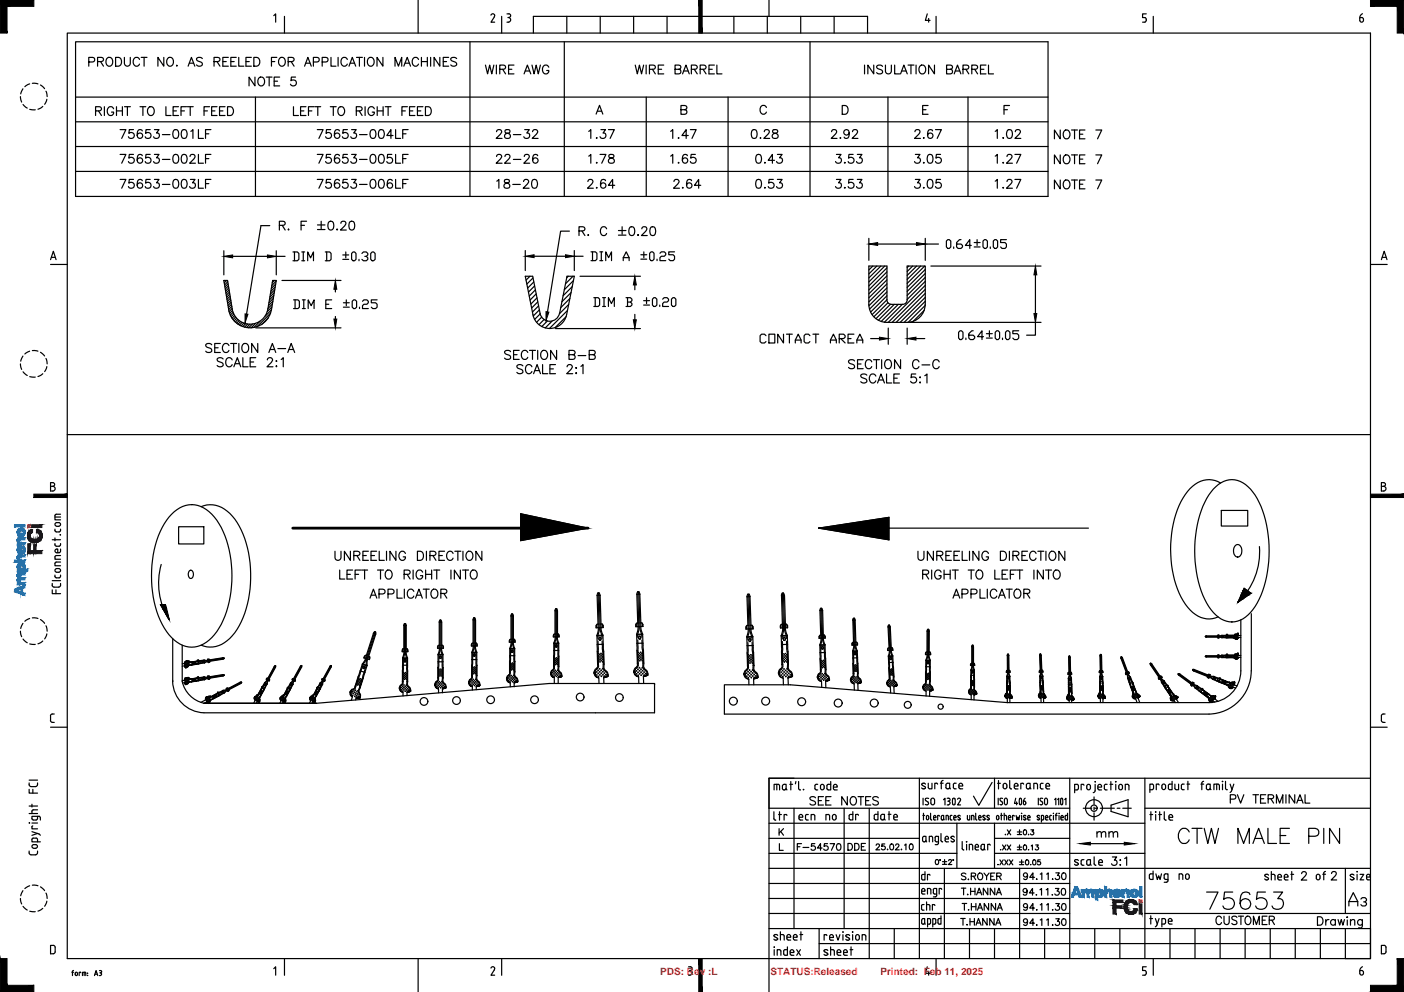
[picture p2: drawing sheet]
<svg xmlns="http://www.w3.org/2000/svg" width="297mm" height="210mm" viewBox="0 0 297 210" stroke-linecap="round" stroke-linejoin="round" font-family="sans-serif">
<defs><g id="words">
<g font-size="2.1" fill="#f00">
<text x="139.7" y="206.4">PDS: Rev :L</text>
<text x="163" y="206.4">STATUS:Released</text>
<text x="186.3" y="206.4">Printed: Feb 11, 2025</text>
</g>
</g></defs>
<!-- layer: BASE -->
<g fill="none" stroke="#000" stroke-width=".25">
<path d="M49.1 65.4a3.8 3.8 0 0 0 3.8 3.2 3.8 3.8 0 0 0 3.8-3.2M49.1 65.4l-1-6.1h-.7l1 6.2a4.6 4.6 0 0 0 4.5 3.9 4.6 4.6 0 0 0 4.5-3.9M56.7 65.4l1-6.1h.7l-1 6.2M114.2 66.3a2.11 2.11 0 0 0 2.1 1.7 2.11 2.11 0 0 0 2.1-1.7M114.3 66.3l-1.6-7.8h-1.6l1.6 8.1a3.6 3.6 0 0 0 3.6 2.9 3.6 3.6 0 0 0 3.6-2.9l1.6-8.1h-1.5l-1.6 7.8M183.8 64.4a3.8 3.8 0 0 0 3.8 3.8h4.3M187.6 63.4a.96 .96 0 0 0 1 1h2.4M187.6 63.5v-7.2h-3.8v8.1M191.9 63.4a.96 .96 0 0 1-.9 1M191.9 63.5v-7.2h3.9v8.1M195.7 64.4a3.8 3.8 0 0 1-3.8 3.8M14.2 92h275.7"/>
<path d="M39.4 139.9l-.3 .1-.1 .4M39.5 139.9h-.1M39.5 139.9l.4 .1M39.5 139.9l-.1 .1 .1-.1M39.5 139.9l.5 .3M39.5 139.9l-.3 .1-.2 .4M41.6 139.9l-1.3 .2M41.6 140h.3M41.7 139.9h-.1M41.7 139.9h.1M41.7 139.9h.2M41.9 139.9h.1"/>
<path d="M41.9 140h.1M42 139.9l-.1 .1M42 139.9h.1M42 139.8l-.1 .1M42 139.8h.1M42.3 139.8h-.3M42.3 139.8l.1 .6M42.3 139.9h-.3M42.9 139.9l-.2 .1M42.9 139.9h.1M43 139.9v.1M43 140h.1"/>
<path d="M43.1 139.7l.1 .6M43.2 139.7h.8M43.2 139.7l-.9 .1M43.2 139.7l.1 .6M43.2 139.8h.8M44 139.8l3.4-.5-3.5 .6-.6 .3M44 139.8h.1M44 140l-.7 .3M44.2 139.5h-.3M44.3 139.7v-.2h-.4l.2 .7 .3-.1v-.3M47.1 139.2h.3M47.2 139.5l-2.8 .4"/>
<path d="M47.2 139.5l-.1-.3-2.8 .4M47.4 139.3l-.2 .2M47.4 139.2v.1M77.2 138.7l-.1 .5M77.3 139.3l-.6 1.2M77.5 139.4l1.9-5.7-1.8 5.9-.1 1.1M77.5 139.4l-.7 1.1M77.5 139.4h.1M77.7 138.8l-.4-.1-.3 .5 1.2 .4v-.7l-.4-.1M77.8 139.5l-.1 1.3M78.2 139.1l-.1 .4M79.3 133.7l-.3 .3"/>
<path d="M79.3 133.7h.2M79.5 133.7v.5M79.5 134.2l-.5-.2-1.5 4.7M79.5 134.2l-1.5 4.7M85.2 139.2h1M85.2 137.4v.5M85.2 139.2v1.6M85.2 139.3h1M85.3 139.2l.3-1.1 .1-6.1 .1 6.1 .2 1.1M85.4 137.9l-.2 1.3M85.4 137.3v-4.9h.5v4.9M85.5 139.7v.3"/>
<path d="M85.5 139.6v.1M85.6 139.6l.1-.1 .1 .2M85.6 131.9l-.2 .5M85.6 131.9h.2M85.6 137.3h-.4l-.1 .6h1.2l-.1-.6h-.4M85.8 131.9l.1 .5M85.8 139.7l-.1 .4-.1-.1M85.9 137.9l.3 1.3M86.2 137.4v.5M86.2 139.2v1.6M92.7 138.5h1M92.7 138.6h1"/>
<path d="M92.7 136.6v.6M92.7 138.5v1.5M92.8 138.5l.3-1 .1-6.3 .1 6.3 .2 1M92.9 131.6h.6v4.9M92.9 137.2l-.2 1.3M92.9 131.6v4.9M93 139.2l.1 .1M93.1 138.9h.2v.3M93.1 138.9l-.1 .3M93.1 131.2l-.2 .4M93.1 131.2h.2zM93.1 136.5h-.4l-.1 .7h1.2l-.2-.7h-.3"/>
<path d="M93.3 131.2l.1 .4M93.3 139.2l-.2 .1M93.5 137.2l.2 1.3M93.7 136.6v.6M93.7 138.5v1.5M99.8 139.6v1.2M99.8 138.1h1.1M99.8 138h1.1M99.8 139.6h1.1M99.8 136.2v.5M99.8 138v1.6M100 138l.3-1 .1-6.2v6.2l.3 1"/>
<path d="M100 139.6l-.1 1.2M100.1 136.1v-4.9h.5v4.9M100.1 136.7l-.3 1.3M100.2 130.7l-.1 .4M100.3 130.7h.1zM100.3 136.1h-.4l-.2 .6h1.3l-.2-.6h-.4M100.4 138.4h.1M100.4 138.4a.25 .25 0 0 0-.2 .2 .25 .25 0 0 0 .2 .2M100.4 130.7l.2 .4M100.5 138.4v.4M100.5 138.8h-.1M100.6 136.7l.3 1.3"/>
<path d="M100.7 139.6l.1 1.2M100.9 139.6v1.2M100.9 136.2v.5M100.9 138v1.6M107.8 140h.1M107.8 140v2.2M107.9 138.7l-.1 1.3M107.9 137.3h1M107.9 137.2h1M107.9 138.7h1M107.9 135.4v.5M107.9 137.2v1.5"/>
<path d="M107.9 140v2.2M108 137.2l.3-1.1 .1-6.1v6.1l.3 1.1M108 138.7l-.1 1.3M108.1 130.3h.5v5M108.1 135.9l-.2 1.3M108.1 130.3v5M108.2 129.9l-.1 .4M108.3 129.9h.2zM108.3 135.3h-.4l-.2 .6h1.3l-.2-.6h-.3M108.5 129.9l.1 .4M108.6 135.9l.3 1.3M108.7 138.7l.1 1.3"/>
<path d="M108.8 140v2.2M108.8 140h.1M108.9 138.7v1.3M108.9 135.4v.5M108.9 137.2v1.5M108.9 140v2.2M117.2 137.6l-.1 1.3M117.2 137.6h1M117.2 134.3v.5M117.2 136.1v1.5M117.2 136.2h1M117.2 136.1h1"/>
<path d="M117.2 138.9v2.1M117.3 138.9h-.2v2.1h.2M117.3 138.9v2.1M117.3 136.1l.3-1 .1-6.2 .1 6.2 .2 1M117.3 137.6v1.3M117.4 134.8l-.2 1.3M117.4 129.2v4.9M117.4 129.2h.5M117.5 136.9h.1M117.6 136.5v.4M117.6 128.8l-.2 .4M117.6 134.1h-.4l-.1 .7h1.2l-.2-.7h-.3"/>
<path d="M117.6 128.8h.2M117.6 136.4l-.1 .1M117.6 136.4h.2M117.7 136.4l.1 .5M117.8 128.8l.1 .4M117.8 136.9h-.2M117.9 134.8l.3 1.3M117.9 129.2v4.9M118 137.6l.1 1.3M118.1 138.9h.1v2.1h-.1M118.1 138.9v2.1M118.2 138.9v2.1"/>
<path d="M118.2 137.6v1.3M118.2 134.3v.5M118.2 136.1v1.5M126.2 132.2v.6M126.3 134.4l.1 2M126.3 126l.2 6.1M126.4 136.4v1.5M126.4 137.9l.1 2.7M126.5 125.5h.3zM126.5 125.5l-.2 .5M126.5 137.9h-.1v2.7h.2M126.5 137.9l.1 2.7"/>
<path d="M126.5 132.8l.1 .6-.3 1M126.5 136.3v1.6M126.7 135.1l.1 .3 .2 .1M126.7 132.1h-.4l-.2 .7h1.5l-.2-.8-.4 .1M126.7 125.5l.2 .5M126.8 132.8v.5l-.3 1.1M126.8 132.8l-.2-7.3 .2 .5 .2 7.1 .3 1.3M126.8 132.8h.1M126.8 134.9l-.1 .1M127 126l.2 6M127 126h-.7M127.1 134.9l-.3 .1"/>
<path d="M127.1 135l-.1 .5M127.2 132.8v.6l.4 1M127.4 136.3l.2 1.6M127.5 132.2v.6M127.6 137.9h.1l.1 2.6h-.2M127.6 137.9v2.6M127.6 134.4v1.9M127.6 134.5l-1.3 .1M127.6 134.4h-1.3M127.6 136.3l.1 1.6M127.6 136.3l-1.2 .1M127.6 137.9l.1 2.6"/>
<path d="M134.6 132v.6M134.7 134.2l.1 1.9M134.7 125.8l.2 6M134.8 136.1v1.6M134.8 137.7h.1l.1 2.6h-.2zM134.8 137.7l.1 2.6M134.9 125.2l.1 .1M134.9 125.2h.3l-.1 .1M134.9 125.2l-.2 .5M135 132.6l-.3 1.6M135 136.1l-.1 1.6M135 125.3l.2 7.3"/>
<path d="M135.1 125.3l.1 .4 .2 7.1 .4 1.4M135.1 135.1a.28 .28 0 0 1 .1-.4 .28 .28 0 0 1 .4 .1 .28 .28 0 0 1-.1 .4h-.2l-.2-.1M135.2 132.6v.6l-.3 1M135.2 132.6h.1M135.2 125.2l.2 .5M135.4 131.8h.4l.2 .8h-1.5l.2-.8h.4M135.4 125.7l.2 6.1M135.4 125.7l-.7 .1M135.6 132.6v.6l.4 1M135.8 136.1l.2 1.5M135.9 131.9v.7M136 137.6h.1l.1 2.7h-.2"/>
<path d="M136 137.6v2.7M136 134.2v1.9M136 134.3h-1.3M136 134.2h-1.3M136 136.1l.1 1.5M136 136.1h-1.2M136 137.6l.1 2.7M157.9 132.5v.6M158 134.7l.1 1.9M158 126.3l.2 6M158.1 136.6v1.6M158.1 138.2l.1 2.7"/>
<path d="M158.2 125.7h.3M158.2 125.7l.1 .1M158.2 125.7l-.2 .6M158.3 136.6l-.1 1.6M158.3 133.1l-.3 1.6M158.3 125.8l.2 7.3M158.4 125.8l.1 .5 .2 7 .4 1.4M158.4 135.3v.3M158.4 135.6l.1 .1M158.5 133.1v.6l-.3 1M158.5 133.1h.1M158.5 125.7l.2 .5"/>
<path d="M158.5 125.7l-.1 .1M158.5 135.7h.3M158.6 135.2l-.2 .1M158.6 135.2l.2 .1v.4M158.7 132.3h.4l.2 .8h-1.5l.2-.8h.4M158.7 126.3h-.7M158.7 126.3l.2 6M158.9 133.1v.6l.4 1M159.1 136.6l.2 1.5M159.2 132.4v.7M159.3 134.7h-1.3M159.3 134.7v1.9"/>
<path d="M159.3 134.8h-1.3M159.3 136.6l.1 1.5M159.3 136.6h-1.2M159.3 138.1l.1 2.7M165.2 132.2v.7M165.3 134.5v1.9M165.3 136.4v1.5M165.3 126h.7l.2 6.1M165.3 126l.2 6.1M165.4 137.9l.1 2.7M165.5 125.5l-.2 .5M165.5 125.5h.3"/>
<path d="M165.6 136.4l-.1 1.5M165.6 132.9l-.3 1.6M165.7 125.5l.3 .5M165.8 132.9l-.3-6.9 .1-.4 .2 .4 .2 7.1 .4 1.3M165.8 132.9v.6l-.3 1M165.8 132.9h.1M165.9 134.9l-.1 .5M166 132.1h.4l.2 .3v.4l-1.5 .1v-.4l.2-.4h.4M166 134.9h-.2M166 134.9l.2 .4M166.1 135.4h-.3M166.2 135.3l-.1 .1"/>
<path d="M166.2 132.8l.1 .9 .3 .7M166.4 136.4l.1 1.5M166.5 132.2v.6M166.6 134.4v1.9M166.6 134.4l-1.3 .1M166.6 134.6h-1.3M166.6 136.3l.1 1.6M166.6 137.9l.1 2.7M166.6 136.3l-1.3 .1M173.4 134.5v.6M173.4 136.5l.1 1.6M173.5 129.2l.1 5.2"/>
<path d="M173.5 138.1v1.3M173.6 139.4l.1 2.3M173.6 128.7l-.1 .5M173.6 139.4h-.1l.1 2.3h.1M173.6 128.7h.2zM173.7 135.1l-.3 1.4M173.7 138.1l-.1 1.3M173.8 134.4h-.4l-.1 .7 1.3-.1-.2-.6h-.4M173.8 128.7l.2 .5M173.8 135.1l-.1-6.4 .3 6.6 .4 1.1M173.8 135.1l-.2 1.4M173.9 135l-.1 .1"/>
<path d="M174 129.2l.2 5.2M174 129.2h-.5M174.2 137.3h-.3M174.2 137l-.1 .3M174.2 137a.24 .24 0 0 0-.4 0 .24 .24 0 0 0 .1 .3M174.2 135l.3 1.4M174.4 138.1l.1 1.3M174.5 134.5v.5M174.5 139.4h.2l.1 2.3h-.2M174.5 139.4l.1 2.3M174.5 136.5l-1.1 .1M174.5 136.4l-1.1 .1"/>
<path d="M174.5 136.4l.1 1.7M174.6 138.1l.1 1.3M174.6 138.1h-1.1M174.6 139.4l.1 2.3M180.3 136v.5M180.4 137.7v1.5M180.4 139.2v1.2M180.4 131.2l.2 4.7M180.4 131.2h.5M180.5 130.8l-.1 .4M180.6 130.8h.1zM180.6 136.5l-.2 1.2"/>
<path d="M180.6 139.2v1.2M180.7 135.9h-.3l-.2 .6h1.2l-.1-.6h-.4M180.7 136.5v-5.6l.2 5.9 .3 .9M180.7 136.5l-.2 1.2M180.7 136.5h.1M180.8 130.8l.1 .4M180.8 138.1a.24 .24 0 0 0-.1 .3 .24 .24 0 0 0 .2 .1M180.9 131.2l.2 4.7M180.9 138.1l.2 .2-.1 .2M180.9 138.1h-.1M181.1 136.5l.3 1.2M181.3 139.2l.1 1.2"/>
<path d="M181.3 136v.5M181.4 137.7h-1M181.4 137.7v1.5M181.4 137.8l-1 .1M181.4 139.2l.1 1.2M181.4 139.2h-1M187.9 137.2v.4M187.9 132.7l.2 4.4M187.9 138.8l.1 1.4M188 132.3l-.1 .4M188.1 137.6l-.2 1.2M188.2 132.3l.1 .3"/>
<path d="M188.2 132.3h-.2M188.2 137.1h-.3l-.1 .5h1.1l-.2-.6-.3 .1M188.3 137.6l-.2-5.3 .3 5.6 .3 .9M188.3 137.6l-.2 1.2M188.3 137.6h.1M188.3 139.5h.1M188.3 132.6l.3 4.4M188.3 132.6l-.4 .1M188.5 139.1l-.2 .1v.3M188.5 139.1v.1M188.5 139.2l.1 .3-.2 .1M188.6 137.6l.3 1.2"/>
<path d="M188.8 137.1v.5M188.9 138.8v1.4M188.9 138.9h-1M188.9 138.8h-1M195.9 138v.5M195.9 139.8h.9M195.9 139.7h.9M195.9 139.7v1.4M196.1 138.5l-.2 1.2M196.1 133.6v4.4M196.1 133.6h.5M196.3 138.5l.1-5.3v5.6l.3 .9"/>
<path d="M196.3 138h-.4l-.1 .5h1.1l-.1-.5h-.4M196.3 138.5l-.3 1.2M196.3 138.5h.1M196.3 133.2l-.2 .3M196.3 133.2h.2zM196.5 133.2l.1 .3M196.6 138.5l.2 1.2M196.6 133.6v4.4M196.8 138.1v.4M196.8 139.7v1.4M205.6 136.8v3.6M205.6 136.8h.4"/>
<path d="M205.7 136.5l-.1 .3M205.7 136.5h.2M205.8 136.5l.1 .3M206 136.8v3.6M213.1 138.7h.3M213.1 138.7v3.2M213.2 138.4l-.1 .3M213.2 138.4h.1M213.3 138.4l.1 .3M213.4 138.7l.1 3.2M219.9 138.7h.4l.1 3.1M219.9 138.7l.2 3.1"/>
<path d="M220 138.4h.1M220 138.4v.3M220.2 138.4l.1 .3M226.1 139.1h.3M226.1 139.1l.1 3.2M226.2 138.8l-.1 .3M226.3 138.8l.1 .3M226.3 138.8h-.1M226.4 139.1l.1 3.2M232.8 138.5h.1zM232.8 138.5l-.1 .3M232.9 138.5l.1 .2"/>
<path d="M237.2 139.3l1.1 3M237.2 139v.3M237.3 139l.2 .2M237.3 139h-.1M237.5 139.2l-.3 .1M237.5 139.2l1.1 3M255 138.8v.2M255 134.7l.2 .1M255 138.9l.2 .1M255 134.7h.1M255.2 134.8h2.4M255.2 134.6h2.4"/>
<path d="M255.2 134.6v.2M255.2 138.8v.2M255.2 139h2.4M255.2 138.8h2.4M255.2 134.5l-.2 .2M255.2 138.8h-.2M257.6 134.6v-.1l.3-.1v.6l-.3-.1v-.2M257.6 138.8v-.1l.3-.1v.6l-.3-.1v-.2M257.6 134.9h.3M257.6 134.4h.3M257.6 139.1h.3M257.6 138.6h.3"/>
<path d="M257.9 134.8l.6 .1M257.9 139l.6 .1M258.5 134.5l-3.5 .2h3l.5 .1M258.5 138.7l-.5 .2h-3l3.5 .2M258.5 138.6l-.6 .2M258.5 134.4l-.6 .2M258.5 134.4v.5M258.5 138.6v.5M258.5 134.9h.7M258.5 134.4h.7M258.5 139.1h.7M258.5 138.6h.7"/>
<path d="M258.6 134.4v.5M258.6 138.6v.5M258.7 138.9h.2M258.7 138.8h.2M258.7 138.8v.1M258.7 134.6h.1M258.7 134.6v.2l.2-.1M258.8 134.6h.1M258.9 138.8v.1M258.9 134.7h.1M258.9 138.9h.1M259.2 138.6h.3"/>
<path d="M259.2 138.7h.3M259.2 134.4h.3M259.2 134.8l.3 .1M259.2 134.9h.3M259.2 139.1h.3M259.2 134.4v.5M259.2 138.6v.5M259.5 138.6h.1M259.5 138.6v.1M259.5 138.7h.1M259.5 134.4h.1M259.5 134.5h-.3"/>
<path d="M259.5 134.5h.1M259.5 134.9h.1M259.5 139.1h.1M259.5 134.8v.1M259.5 134.8h.1M259.6 138.7h.1M259.6 134.4h.1M259.6 134.5h.1M259.6 134.8h.1M259.6 134.9h.1M259.6 139.1h.1M259.6 134.8l.1 .1"/>
<path d="M259.7 138.6l-.1 .1M259.7 138.6h.1M259.7 138.7h.1M259.7 134.4h.1M259.7 134.9h.1M259.7 134.9l1.3 .1M259.7 139.1h.1M259.7 134.5h-.1M259.7 134.5h.1M259.7 139.1l.1 .1M259.8 134.9h1.1M259.8 134.5h1.1"/>
<path d="M259.8 139.1h1.1M259.8 138.7h1.1M259.8 138.7h-.1M259.8 134.4h-.1M259.8 134.5h-.1M260.9 138.6l.3 .1M260.9 138.7h.3M260.9 134.4h.3M260.9 134.5h.3M260.9 134.9h.1M261 135h.1M261 134.9h.1"/>
<path d="M261 139.1l-.1 .1M261 139.1h.1M261 139.1l.1 .1M261 139.1h-.1M261.1 135h.1M261.1 134.9h.1M261.1 139.1h.1M261.1 139.2h.1M261.1 135l.1 .1M261.2 134.9h.1M261.2 134.9v.1M261.2 139.2h.1"/>
<path d="M261.2 138.7h.1M261.2 134.4h.1M261.2 134.5h.1M261.2 139.2l.1 .2M261.2 139.1h.1M261.2 139.1v.1M261.2 138.6v.1M261.2 138.6h.1M261.2 135.1h.1M261.2 135h.1M261.2 135l.3 .2M261.2 135.1l.3 .1"/>
<path d="M261.2 139.2l.3 .2M261.3 138.7h-.1M261.3 138.7h.1M261.3 134.4h-.1M261.3 134.4h.1M261.3 134.5h-.1M261.3 134.5h.1M261.3 139.4h.1M261.3 139.4l.2 .1M261.3 138.6h-.1M261.3 138.6h.1M261.4 134.4l-.1 .1"/>
<path d="M261.4 134.4h.1M261.4 138.6l-.1 .1M261.4 138.6h.1M261.5 134.3l-.1 .1M261.5 134.3h.1M261.5 135.2h.1M261.5 139.5h.1M261.5 139.4h.1M261.6 135.2h.1M261.6 139.5h.1M261.8 135.2h-.2M261.8 135.2h.1"/>
<path d="M261.8 134.2h.1M261.8 138.3l-.5 .3M261.8 134.1l-.5 .3M261.8 134.2l-.3 .1M261.8 138.3l.1 .1M261.8 139.3l-.3 .1M261.8 139.3h.1M261.8 139.3l.2-.2-.1 .2M261.8 139.4l-.2 .1M261.8 139.4h.1M261.9 135.1l-.1 .1M261.9 135.1h.1"/>
<path d="M261.9 135.1l.1-.2-.2 .3M261.9 138.3h.1M261.9 138.4h.1M261.9 138.4l-.5 .2M261.9 134.1h.1M261.9 134.2h.1M261.9 139.3l-.1 .1M261.9 139.3h.1M261.9 138.3v.1M261.9 134.2v.1M261.9 134.1v.2M261.9 138.4v.2"/>
<path d="M261.9 138.5h.1M261.9 138.6h.1M261.9 134.3h.1M261.9 134.3v.1M261.9 134.4h.1M262 138.5h.1M262 138.6h.1M262 138.6v.1M262 134.3h.1M262 134.4h.1M262 134.4v.1M262 134.3v.2"/>
<path d="M262 138.5v.2M262 138.7h.1M262 134.5h.1M39 140.4l-.4 .1M39 144h-.4M39.1 144.4l.1 .3M39.1 144.4v.1M39.1 140.9v.1M39.1 140.9l-.5 .1M39.1 144.4l-.5 .1M39.1 144.5h.1M39.1 140.9h.1"/>
<path d="M39.1 140.9l.1 .1M39.1 144.5v.1M39.1 140.9l.1 .2M39.1 144.6h.1M39.2 144.6h.1M39.1 141h.1M39.2 144.6v.1M39.2 143.6l-.2 .4M39.2 143.6h.1M39.2 141h.1M39.2 141.1h.1M39.2 144.7h.1"/>
<path d="M39.2 141v.1M39.2 141.1v.1M39.2 144.7v.1M39.2 141.1l.1 .1M39.2 141.2h.1M39.2 144.8h.1M39.3 144.7h.1M39.3 144.7v.1M39.3 144.8h.1M39.3 141.2v.1M39.3 144.8v.1M39.3 141.3h.1"/>
<path d="M39.3 141.2h.1l-.1 .1M39.3 144.8h.1l-.1 .1M39.4 143.4l-.2 .2M39.4 143.5l-.3 .2-.1 .3M39.5 143.4h-.1M39.5 143.4l.3 .1M39.5 143.5h-.1h.1M39.5 143.5l.4 .2M39.5 143.5h-.1M39.8 144.5l-.4 .3M39.8 144.5h.1M39.8 143.5h.1"/>
<path d="M39.8 143.5l.1 .1M39.9 144.4l-.1 .1M39.9 144.4h.1M39.9 144.5l-.2 .3h-.4M39.9 144.5h.1M39.9 143.6h.1M39.9 143.6l.1 .1M39.9 143.7h.1M39.9 140h.1M39.9 140l.1 .1M40 143.7h.1M40 143.7v.1"/>
<path d="M40 144.3l-.1 .2M40 144.3h.1M40 143.8h.1M40 140.2h.1M40 140.1h.1M40.1 143.8h.1M40.1 143.7h.1M40.1 140.1h.1M40.1 140.2h.1M40.2 143.8h.1M40.3 140.1l1.3-.1-1.2 .2M40.3 143.7l1.3-.2-1.2 .2"/>
<path d="M40.3 143.7h-.2M40.3 140.1h-.2M40.3 140.1l.1 .1M40.3 143.7h.1M40.4 143.7l-.2 .1M40.4 140.2h-.3M40.4 140.7l1.3-.2-1.3 .3M40.4 144.2l1.3-.1-1.3 .2M40.4 144.2l-.5 .2M40.4 140.7l-.5 .1-.2 .3-.4 .1M40.4 140.7v.1M40.4 144.2v.1"/>
<path d="M40.4 144.3h-.4M40.4 140.8h-.4l-.6 .5M41.6 143.5h.1M41.6 143.5l-1.3 .2M41.6 143.5h.3M41.7 143.5h.1M41.9 143.4l-.2 .1M41.9 143.4h.1M41.9 143.5h.1M41.9 143.9l-.2 .1M41.9 143.9h.1M41.9 140.4l-1.5 .3"/>
<path d="M41.9 140.4h.1M41.9 140.5h-.2M41.9 140.5h.1M42 143.9h-.1M42 143.9h.1M42 144l-1.6 .3M42 144h.1M42 140.4h.1M42 143.5h.1M42 143.4h-.1M42 143.4h.1M42 140.5h-.1"/>
<path d="M42 140.5h.1M42.1 144h-.1M42.1 143.9h.1M42.1 140.3l-.1 .1M42.1 140.3h.1M42.3 143.4h-.3M42.3 143.4l.1 .6M42.3 143.5h-.3M42.4 143.9h-.3M42.4 140.3h-.3M42.4 144h-.3M42.4 140.4l-.3 .1"/>
<path d="M42.7 143.6h.1M42.7 140v.1M42.9 143.5l-.2 .1M42.9 143.5l.1 .1M43 143.6h-.3M43 143.6h.1M43 140l-.3 .1M43.1 143.2l.1 .6M43.2 143.2h.8M43.2 143.2l-.9 .2M43.2 143.2l.1 .6M43.2 143.3l.8 .1"/>
<path d="M43.3 140.3l-.9 .1M43.3 143.8l-.9 .2M43.5 148.1l-1 .5M43.6 147.7l-.1 .4M43.6 147.7h.1M43.7 147.5h.1M43.7 147.5l-.2 .3v.3M43.7 148.5l.1 .1M43.7 148.5l-.5 .3M43.7 148.5h.1M43.7 147.5l-.1 .2M43.8 148.6h.1"/>
<path d="M43.8 147.4l-.1 .1M43.8 148.6l.2 .2M43.8 147.4h.4M43.8 147.5h-.1M43.8 147.5h-.1h.1M43.8 148.6l.1 .1M43.8 147.5l.6 .1M43.9 148.7h.1M43.9 148.7v.1M43.9 148.8h.1M44 148.8h.1M44 143.4h.1"/>
<path d="M44 143.5l-.7 .3M44 148.8l.1 .1M44.1 148.7l-.1 .1M44.1 148.8h-.1M44.2 147.4h.1M44.2 147.4l.2 .1M44.2 143.1h-.3M44.3 143.3v-.2h-.4l.2 .7 .3-.2v-.2M44.3 140.1h-.3M44.3 143.7h-.3M44.4 147.5h.1M44.4 147.6h.1"/>
<path d="M44.5 147.5h.1M44.5 147.6h.1M44.5 148.2l-.3 .6M44.5 148.2h.1M44.5 148.1l-.4 .6M44.5 148.1h.1M44.6 147.4l-.1 .1M44.7 147.5l-.2 .1M44.9 147.9l-.4 .2M45 148l-.5 .2M45.8 146.9l-1.1 .6M45.8 146.9l-1.1 .5"/>
<path d="M46 146.7l-.2 .1M46 146.7h.1M46 147.3l-1.1 .6M46 146.8l-.2 .1M46 146.8h.1M46.1 146.8h-.1M46.1 146.8h.1M46.1 146.7h-.1M46.1 146.7h.1M46.2 146.7h.1M46.2 146.6l-.1 .1M46.2 146.6h.1"/>
<path d="M46.2 146.7l-.1 .1M46.2 147.3l-1.3 .6M46.2 147.3h.1M46.2 147.2l-.2 .1M46.2 147.2h.1M46.3 147.2l-.1 .1M46.3 147.2h.1M46.3 147.1l-.1 .1M46.3 147.1h.1M46.4 147.2h-.1M46.4 147.2h.1M46.4 147.1h-.1"/>
<path d="M46.4 147.1h.1M46.4 146.5l-.2 .1M46.4 146.5l.3 .5M46.5 146.6l-.3 .1M46.7 146.9l-.3 .2M46.7 147l-.3 .2M46.9 146.4v.2M46.9 146.6h.1M47.1 146.4h-.1M47.1 146.4h.1M47.1 142.7l.3 .1M47.1 142.7l-2.8 .5"/>
<path d="M47.1 142.7l.1 .3M47.2 146.4h.1M47.2 146.1l.3 .5M47.2 146.4l-.2 .2M47.2 143l-2.8 .5M47.2 146.1l-.8 .4M47.4 142.9l-3.5 .6-.6 .2M47.4 142.8l-3.4 .6M47.4 142.9l-.2 .1M47.4 142.8v.1M47.4 142.8h.1M47.5 146.6l-.8 .4"/>
<path d="M48 145.9l-.8 .2M48 145.9l3.1-1.5-3.2 1.7-.4 .4M48 145.9l-.7 .2M48 145.9v.1M48.1 146.1l-.6 .5M48.2 145.6l-.3 .1M48.3 145.8l-.1-.2-.3 .1 .3 .6 .3-.3-.1-.1M48.4 146.1l-.2 .2M50.8 144.3l.2 .3M50.8 144.3l-2.5 1.4M51 144.6l-2.6 1.3M51.1 144.3h-.3"/>
<path d="M51.1 144.3v.1M51.1 144.4l-.1 .2M53.8 147.8h.1M53.8 147.6h.1M53.8 147.6v.2M53.9 147.5l-.1 .1M53.9 147.6l.1 .6-.2-.4M53.9 147.5v.1M54 147.5l-.1 .1 .1-.1M54 148.2l-.3 .5M54.3 147.3l-.3 .2M54.3 147.3h.1"/>
<path d="M54.4 147.2l-.5 .3M54.4 147.2h.1M54.4 148.4h.1M54.4 148.4l-.2 .4M54.4 147.3h-.1M54.4 147.3h.1M54.5 148.4h.1M54.5 147.2l-.1 .1M54.5 147.2h.1M54.5 148.4l.1 .1M54.6 148.5h.1M54.6 147l-.2 .2"/>
<path d="M54.6 147.2h-.1M54.6 147.2h.1M54.6 147h.1M54.7 147l-.1 .2M54.7 148.5h.1M54.7 148.5h.2M54.8 148.5h.1M54.8 148.5h-.1M54.9 148.5h.1M54.9 147.7l.1 .7M54.9 147.7h.1M55 148.4l-.2 .1"/>
<path d="M55 147.6l-.1 .1M55 147.6h.1M55.1 147.2l-.3 .4 .2 .4-.2 .5M55.1 147.2v.1M55.1 147.3l-.1 .3M55.2 145.9h.1M55.2 145.9l-.6 1.1M55.3 145.9l-.6 1.1M55.3 145.6l-.1 .3M55.3 145.6h.1M55.4 145.6h-.1M55.4 145.6h.1"/>
<path d="M55.4 145.7l-.1 .2M55.4 145.7h.1M55.4 145.5v.1M55.4 145.5h.1M55.5 145.6l-.1 .1M55.5 145.6h.1M55.5 145.2l-.1 .3M55.5 145.2l.6 .3M55.6 145.3l-.1 .3M55.7 146.1l.1 .1M55.7 146.1l-.6 1.1M55.8 146.2l-.7 1.1"/>
<path d="M55.8 145.9l-.1 .2M55.8 145.9h.1M55.8 145.8v.1M55.8 145.8h.1M55.8 146v.2M55.8 146h.1M55.9 145.9l-.1 .1M55.9 145.9h.1M55.9 145.8v.1M55.9 145.8h.1M56 145h.1M56 144.5l.5 .3"/>
<path d="M56 145.5l-.2 .3M56 144.4l.5 .3M56 144.4l-.5 .8M56.1 145.5l-.2 .3M56.1 144.8l-.1 .1M56.1 144.8h.1M56.2 144.8l-.1 .2h-.1M56.5 143.8l-.5 .6M56.5 143.5l-.1 .3M56.5 144.7l-.4 .8M56.6 143.9l1.7-3-1.7 3.1-.2 .7M56.6 143.9l-.5 .6"/>
<path d="M56.6 143.9h.1M56.8 143.6l-.2-.1-.3 .2 .6 .4 .1-.4-.2-.1M56.8 144l-.3 .7M57 143.8l-.1 .3M58 141l-1.3 2.5M58 141l.3 .2M58.2 140.9h.1M58.2 140.8l-.2 .2M58.3 141.2l-1.4 2.5M58.3 140.9v.2M59.3 147.9l.2 .4M59.3 147.9h.1"/>
<path d="M59.3 147.7v.2M59.4 147.5l-.1 .2M59.4 147.7l-.1 .3 .2 .3M59.4 147.6v.1v-.1M59.5 148.3l-.3 .5M59.8 147.3l-.4 .2M59.8 147.3h.1M59.9 147.4l-.6 .3M59.9 147.4h.1M59.9 148.5h.1M59.9 148.5l-.2 .3M60 148.5h.1"/>
<path d="M59.9 147.3h-.1M59.9 147.3h.1M60 147.2h.1M60 147.2l-.1 .1M60 147.3l-.1 .1M60 147.3h.1M60.1 148.5h.1M60.1 147l-.1 .2M60.1 147v.1M60.1 148.5v.1M60.1 148.6h.1M60.1 147.1l-.1 .2"/>
<path d="M60.1 148.5l.1 .1M60.2 148.6h.1M60.3 148.6h.1M60.4 148.5l-.1 .1M60.4 147.7v.8M60.4 147.7h.1M60.5 147.3l-.2 .4 .1 .9M60.5 147.3l.1 .1M60.6 147.4l-.2 .3M60.6 145.9l-.5 1.2M60.6 145.9l-.5 1.1M60.7 146l-.6 1.1"/>
<path d="M60.8 145.8l-.2 .1M60.8 145.8h.1M60.8 145.7v.1M60.8 145.7h.1M60.9 145.6l-.1 .1M60.9 145.6h.1M60.9 145.8l-.2 .2M60.9 145.8h.1M60.9 145.7v.1M60.9 145.7h.1M61 145.6l-.1 .1M61 145.6h.1"/>
<path d="M61 145.3l-.1 .3M61 145.3l.6 .3M61.1 145.4l-.1 .2M61.2 146.2l-.7 1.1M61.2 146.2v.1M61.2 146.2l-.6 1.1M61.2 146.3l-.6 1.1M61.2 146v.2M61.2 146h.1M61.3 145.9l-.1 .1M61.3 145.9h.1M61.4 145.9l-.2 .4"/>
<path d="M61.4 145.9h.1M61.4 145h.1M61.4 145.8v.1M61.4 145.8h.1M61.4 144.6l.6 .3M61.4 145v.1M61.4 145.1h.1M61.5 144.5l-.5 .8M61.5 144.5l.5 .3M61.5 145.6l-.2 .3M61.5 144.8v.1M61.6 145.1h-.1"/>
<path d="M61.6 145.6l-.2 .2M61.6 145.1h.1M61.6 144.8l-.2 .2M61.6 144.8v.1M61.6 145v.1M61.6 144.9l.1 .1M62 143.9l-.5 .6M62 143.6l-.2 .3M62 144.8l-.4 .8M62.1 143.9l1.7-3-1.6 3M62.1 144l-.6 .6M62.1 144l-.2 .8"/>
<path d="M62.2 143.7l-.2-.1-.2 .2 .6 .4 .1-.4-.2-.1M62.2 144.1l-.2 .7M62.5 143.9l-.2 .2M63.5 141l.3 .1-1.4 2.5M63.5 141l-1.3 2.5M63.7 140.8l.1 .1zM63.7 140.8l-.1 .2M63.8 140.9v.2M65.5 147.9l.3 .4M65.5 147.9h.1M65.6 147.7l-.1 .2M65.6 147.7v.3l.2 .3"/>
<path d="M65.7 147.6l-.1 .1M65.7 147.6l-.1 .1 .1-.1M65.8 148.3l-.4 .5M66 147.3l-.4 .4M66 147.3h.1M66.2 148.5h.1M66.2 148.5l-.2 .3M66.2 147.4l-.5 .2M66.2 147.4h.1M66.2 147.3h-.2M66.2 147.3h.1M66.3 147.3l-.1 .1"/>
<path d="M66.3 147.3h.1M66.3 148.5h.1M66.3 147l-.1 .2M66.3 147l.1 .1M66.3 148.5v.1M66.3 148.6h.1M66.3 148.6h.2M66.4 148.5h.1M66.4 148.6h.1M66.4 147.1l-.1 .2M66.4 148.5v.1M66.5 148.6h.1"/>
<path d="M66.6 148.6h.1M66.7 147.7v.8M66.7 147.7h.1M66.7 148.5l-.1 .1M66.8 147.3l-.2 .4 .1 .4-.1 .5M66.8 147.3l.1 .1M66.9 147.4l-.2 .3M66.9 145.9l-.5 1.2M66.9 145.9l-.6 1.1M67 146l-.6 1.1M67 145.8l-.1 .1M67 145.8h.1"/>
<path d="M67.1 145.7l-.1 .1M67.1 145.7h.1M67.1 145.6v.1M67.1 145.6h.1M67.2 145.7l-.2 .3M67.2 145.7h.1M67.2 145.6v.1M67.2 145.6h.1M67.3 145.3l-.2 .3M67.3 145.3l.5 .3M67.4 145.4l-.2 .2M67.4 146.2l-.6 1.1"/>
<path d="M67.4 146.2l.1 .1M67.4 146.2l-.5 1.1M67.5 146.3l-.6 1.1M67.5 145.9l-.1 .3M67.5 145.9h.1M67.6 146l-.1 .3M67.6 146h.1M67.6 145.9h.1M67.6 145.9v.1M67.7 145.9h-.1M67.7 145.9h.1M67.7 145.8v.1"/>
<path d="M67.7 145.8h.1M67.7 144.6l.5 .3M67.7 144.5l-.4 .8M67.7 144.5l.5 .3M67.7 145.6l-.2 .3M67.8 145.6l-.1 .2M67.8 144.8l.1 .1-.1 .2v-.3M68.2 143.9l-.5 .6M68.2 143.6l-.1 .3M68.2 144.8l-.4 .8M68.4 143.9l1.6-3-1.6 3M68.4 144l-.6 .6"/>
<path d="M68.4 144l-.2 .8M68.5 143.7l-.2-.1-.3 .2 .7 .4 .1-.4-.2-.1M68.5 144.1l-.3 .7M68.8 143.9l-.2 .2M69.8 141l.3 .1M69.8 141l-1.4 2.5M70 140.8l-.2 .2M70 140.8l.1 .1zM70.1 141.1l-1.4 2.5M70.1 140.9v.2M74.1 146.5v.5l.5 .5-.4-.5v-.5M74.1 146.3h.2h-.2v.2h.1h-.1"/>
<path d="M74.1 146.3v.2M74.2 146.3v.2M74.3 146.3l-.1 .2 .1-.2M74.6 147.5l-.3 .7M75.1 145.2l.7-2.1 .1 .1-.6 2M75.1 145.2l-.1 .4-.6 .3-.3 .4M75.1 145.2h.2M75.3 145.2l-.2 .4-.8 .7M75.4 147.7h.1M75.4 147.7l-.2 .4M75.4 147.7h.3M75.7 147.7h.1"/>
<path d="M75.8 147.7h.1M75.8 147.7l.1 .1M75.9 143.2l-.7 2M75.9 147.8h.1M76 147.7l.1-.2h.1v.2M76 147.7h-.6M76 147.7l-.1 .1M76 147.7h.1M76 147.7h.2M76.1 145.5l.6-2.1 .2 .1-.7 2M76.1 145.5l-.3 .7 .3 .7v.6M76.1 145.5h.1"/>
<path d="M76.1 147.5v.2M76.2 147.7h-.2M76.2 145.5l-.2 .8 .3 .7-.1 .5M76.2 142l-.4 1.1M76.2 142l1 .3M76.4 142l-.5 1.2M76.7 140.6l.9 .3M76.7 140.5l-.5 1.5M76.7 140.5l1 .3M76.8 143.4l-.7 2.1M76.8 141.2v.2M76.8 141.3a.22 .22 0 0 1 .2-.3 .22 .22 0 0 1 .2 .2 .22 .22 0 0 1-.2 .2"/>
<path d="M76.8 141.4l.2 .1M77 142.2l-.3 1.2M77 141.4h.1M77.2 142.3l-.3 1.2M77.7 140.8l-.5 1.5M84.5 145.5h.2h-.2v.2h.2h-.2M84.5 145.7l.2 .5 .6 .3-.5-.3-.1-.5M84.5 145.5v.2M84.6 145.5v.2M84.7 145.5v.2v-.2M85.1 144.2v-2.2h.2v2.2M85.1 144.2v.4l-.4 .5-.2 .4"/>
<path d="M85.1 144.2h.2M85.2 140.8l-.1 1.2M85.2 140.8h1M85.2 142v2.2M85.3 144.2v.4l-.7 .9M85.3 146.5v.7M85.3 140.8v1.2M86 140.8l.1 1.2M86.1 144.2v-2.2h.1v2.2M86.1 144.2v.8l.6 .6v.4M86.1 144.2h.1M86.1 146.5v.7"/>
<path d="M86.1 146.5h.1M86.2 142v2.2M86.2 140.8v1.2M86.2 144.2v.7l.6 .7 .1 .4M86.4 146.4l-.3 .1M86.4 146.4h.1M86.5 146.4h-.1M86.5 146.4h.1M86.7 146.4h-.2M86.7 146.4h.1M86.7 146.3v-.3h.2v.3M86.7 146.3l-.6 .2"/>
<path d="M86.7 146.3v.1M86.7 146.3h.1M86.7 146.3h.2M86.8 146.3h-.1M86.8 146.3h.1M86.8 146v.3M86.9 146.3h-.1M86.9 146.3h.1M92 145h.1h-.1M92 144.8h.1h-.1v.2M92 145l.2 .5 .6 .3-.5-.4-.2-.4M92 144.8v.2"/>
<path d="M92.1 144.8v.2M92.1 144.8v.2v-.2M92.6 143.4v.5l-.5 .4-.1 .5M92.6 141.3h.2M92.6 143.4h.2M92.6 141.3v2.1M92.7 140l-.1 1.3M92.7 140h1M92.7 141.3v2.1M92.8 143.4v.5l-.7 .9M92.8 141.3v2.1M92.8 145.8v.8"/>
<path d="M92.8 140v1.3M93.5 140l.1 1.3M93.6 145.8h.1M93.6 143.4v.8l.5 .6 .1 .5M93.6 141.3v2.1M93.6 145.8v.8M93.6 141.3h.2M93.6 143.4h.2M93.7 141.3v2.1M93.7 140l.1 1.3M93.8 143.4l-.1 .8 .6 .6 .1 .5M93.8 141.3v2.1"/>
<path d="M93.9 145.7l-.3 .1M93.9 145.7h.1M94 145.7h-.1M94 145.7h.1M94.1 145.7h-.1M94.1 145.7h.1M94.1 145.6v.1M94.1 145.6h.1M94.2 145.6h-.1M94.2 145.6h.1M94.2 145.3h.2v.2h-.2M94.2 145.5l-.6 .3"/>
<path d="M94.2 145.3v.2M94.3 145.3v.2M94.4 145.5l-.2 .1M99.2 144.5h.1h-.1M99.2 144.3h.1h-.1v.2M99.2 144.5l.2 .5 .5 .3-.4-.2-.2-.6M99.2 144.3v.2M99.3 144.3v.2v-.2M99.8 143v.4l-.4 .4-.2 .5M99.8 140.8h.1M99.8 140.8v2.2M99.8 143h.1"/>
<path d="M99.9 140.8v2.2M99.9 143.4l-.6 .9M99.9 143.4h.1M99.9 143v.4M99.9 145.3v.7M100.8 143v.8l.5 .6 .1 .4M100.8 140.8h.1M100.8 140.8v2.2M100.8 145.3v.6M100.8 143h.1M100.8 145.3h.1M100.9 143v.8l.5 .5 .1 .5"/>
<path d="M100.9 140.8v2.2M101.1 145.2l-.3 .1M101.1 145.2h.1M101.2 145.2h-.1M101.2 145.2h.1M101.3 145.2h-.1M101.3 145.2h.1M101.4 145.2h.1M101.4 144.8h.1v.2M101.4 145.1v.1M101.4 145.1h.1M101.4 145l-.6 .3"/>
<path d="M101.4 145h.1M101.4 144.8v.2M101.5 144.8v.2M101.5 145l-.1 .1M107.2 143.7h.1h-.1M107.2 143.5h.1h-.1v.2M107.2 143.7l.2 .6 .6 .2-.5-.3-.2-.5M107.2 143.5v.2M107.3 143.5v.2M107.3 143.5v.2v-.2M107.8 142.2v.4l-.5 .5-.1 .4M107.8 142.2h.1"/>
<path d="M107.9 142.2v.4l-.6 .9M108 144.5v.8M108.8 144.5h.1M108.8 142.2v.8l.5 .6 .1 .4M108.8 144.5v.8M108.8 142.2h.1M108.9 142.2v.7l.6 .7v.4M109.1 144.4l-.3 .1M109.1 144.4h.1M109.2 144.4h-.1M109.2 144.4h.1M109.4 144.3l-.2 .1"/>
<path d="M109.4 144.3h.1M109.4 144h.1v.2M109.4 144.2l-.6 .3M109.4 144v.2M109.4 144.2h.1M109.5 144v.2M109.5 144.2l-.1 .1M109.5 144.2h.1M116.5 142.6h.1h-.1M116.5 142.4h.1h-.1v.2M116.5 142.6l.2 .5 .6 .3-.4-.3-.3-.5M116.5 142.4v.2"/>
<path d="M116.6 142.4v.2M116.6 142.4v.2v-.2M117.1 141v.4l-.4 .5-.2 .5M117.3 141l-.1 .6-.6 .8M117.3 143.4v1.1M118.1 141v.9l.5 .5 .1 .5M118.1 143.4v1.2M118.1 143.4h.1M118.2 143.4h-.1M118.2 143.4h.1M118.2 141l.1 .9 .4 .5 .2 .5M118.5 143.3l-.3 .1"/>
<path d="M118.5 143.3h.1M118.6 143.2l-.1 .1M118.6 143.2h.1M118.7 143.2h-.1M118.7 143.2h.1M118.7 142.9h.2v.2M118.7 143.1l-.6 .3M118.7 143.1h.2M118.7 142.9v.2M118.8 143.2h-.1M118.8 143.2h.1M118.8 142.9v.2"/>
<path d="M118.9 143.1l-.1 .1M125.7 142.2h.2h-.2v.3M125.7 142.2v.3M125.7 142.5l.4 .7 .6 .2-.6-.3-.2-.6M125.7 142.5h.2h-.2M125.8 142.2v.3M125.9 142.2v.3v-.3M126.4 140.6v.6l-.5 .5-.2 .5M126.6 140.6l-.1 .7-.4 .4-.2 .5M127.6 140.5v.8l.3 .6a.93 .93 0 0 1 .6 .9M127.7 143.4h.1M127.8 140.5v.9l.7 .9 .2 .5"/>
<path d="M128.1 143.3l-.4 .1M128.1 143.3h.1M128.2 143.3h-.1M128.2 143.3h.1M128.4 143.2l-.2 .1M128.4 143.2h.1M128.5 143.1l-.8 .3M128.5 142.8v.3M128.5 143.2h-.1M128.5 143.2h.1M128.6 142.8v.3M128.7 143.1l-.2 .1"/>
<path d="M128.7 143.1h-.2M128.7 142.8v.3M128.7 142.8h-.2M134.1 142.3l.4 .6 .6 .3-.6-.4-.2-.5M134.1 142.3h.2h-.2M134.1 142h.2h-.2v.3M134.1 142v.3M134.2 142v.3M134.3 142v.3v-.3M134.8 140.3v.6l-.5 .5-.2 .6M135 140.3v.6l-.6 .7-.1 .4M136 140.3v.8l.3 .6a.93 .93 0 0 1 .6 .9"/>
<path d="M136.1 143.2h.1M136.2 140.3v.9l.7 .8 .2 .6M136.5 143.1l-.4 .1M136.5 143.1h.1M136.7 143l-.2 .1M136.7 143h.1M136.8 143h-.1M136.8 143h.1M136.9 142.8l-.8 .4M136.9 142.6v.2M136.9 142.6h.2M137 142.9l-.2 .1"/>
<path d="M137 142.9h.1M137 142.6v.2M137.1 142.6v.2M137.1 142.8l-.1 .1M137.1 142.8h-.2M157.4 142.5h.2h-.2v.3h.2h-.2M157.4 142.8l.4 .6 .6 .3-.6-.4-.2-.5M157.4 142.5v.3M157.5 142.5v.3M157.6 142.5v.3v-.3M158.1 140.9v-2.7h.1l.1 2.7M158.1 140.9v.5l-.5 .5-.2 .6"/>
<path d="M158.1 140.9h.2M158.3 140.8v.6l-.5 .6-.2 .5M159.3 140.8v-2.7h.1l.1 2.7M159.3 140.8v.8l.3 .6a.93 .93 0 0 1 .6 .9M159.3 140.8h.2M159.4 143.7h.1M159.5 140.8v.9l.7 .9 .2 .5M159.8 143.6h.1M159.8 143.6l-.4 .1M160 143.5h.1M160 143.5l-.2 .1M160.2 143.5h.1"/>
<path d="M160.2 143.5h-.2M160.2 143.4l-.8 .3M160.2 143.1h.2M160.2 143.1v.3M160.3 143.4h.1M160.3 143.4l-.1 .1M160.3 143.1v.2M160.4 143.1v.2M160.4 143.3l-.1 .1M160.4 143.3l-.2 .1M164.7 142.3h.2h-.2v.2h.2h-.2M164.7 142.5l.3 .7 .7 .3-.5-.3-.3-.7"/>
<path d="M164.7 142.3v.2M164.8 142.3v.2M164.9 142.3v.2v-.2M165.4 140.6v.6l-.5 .5-.2 .6M165.6 140.6l-.1-2.7h-.2l.1 2.7M165.6 140.6v.7l-.6 .5-.1 .5M165.6 140.6h-.2M166.6 140.6l-.1-2.7h.2l.1 2.7M166.6 140.6l.1 1 .7 .7 .1 .5M166.6 140.6h.2M166.7 143.4h.1M166.8 140.6v.8l.3 .5a1.07 1.07 0 0 1 .6 .9"/>
<path d="M167.2 143.3h.1M167.2 143.3l-.5 .1M167.5 142.8h.2M167.5 142.8v.3M167.5 143.1l-.8 .3M167.5 143.2h.1M167.5 143.2l-.3 .1M167.5 143.1h.2M167.6 142.8v.3M167.7 143.1l-.2 .1M167.7 142.8v.3M172.9 143.4h.2h-.2"/>
<path d="M172.9 143.2h.2h-.2v.2M172.9 143.2v.2M173 143.2v.2M173.1 143.2v.2v-.2M173.1 143.4l.1 .4 .6 .4-.6-.2-.3-.6M173.6 141.7v.5l-.5 .5-.2 .5M173.7 141.7v.6l-.4 .4-.2 .5M174.6 141.7v.9l.6 .6 .1 .5M174.7 144.2h.1M174.8 141.7v.8l.6 .7 .1 .5M175.1 144.1h.1M175.1 144.1l-.4 .1"/>
<path d="M175.3 144h.1M175.3 144l-.2 .1M175.3 143.9l-.6 .3M175.3 143.7v.2M175.3 143.9h.2M175.4 143.9h.1M175.4 143.9l-.1 .1M175.4 143.7v.2M175.5 143.7v.2M175.5 143.7h-.2M175.5 143.9h-.1M179.9 143.9h.2h-.2"/>
<path d="M179.9 143.8h.2l-.2 .1M179.9 143.9l.3 .6 .5 .2-.5-.3-.1-.5M179.9 143.8v.1M180 143.8v.1M180.1 143.8v.1v-.1M180.5 142.5v.4l-.4 .4-.2 .5M180.5 140.4l.1 2.1M180.6 140.4h-.2l.1 2.1h.1M180.6 140.4v2.1M180.6 142.5v.4l-.5 .9M181.4 140.4h.1l.1 2h-.2M181.4 140.4v2"/>
<path d="M181.4 142.4v.8l.6 .6 .1 .4M181.4 140.4l.1 2M181.5 144.6h.1M181.6 144.6h.1M181.6 142.4v.7l.5 .6 .1 .5M181.7 144.6h.1M181.7 144.6h-.1M181.8 144.6h.1M181.9 144.5h.1M181.9 144.5l-.1 .1M182 144.5h.1M182 144.5h-.1"/>
<path d="M182.1 144.5h-.1M182.1 144.4l-.6 .2M182.1 144.2v.2M182.1 144.2h.1M182.1 144.4h.1M182.1 144.5h.1M182.2 144.2v.2M182.2 144.4l-.1 .1M187.6 144.7h.2h-.2M187.6 144.5h.2l-.2 .2M187.6 144.7l.3 .5 .5 .1-.4-.2-.2-.4M187.6 144.5v.2"/>
<path d="M187.7 144.5v.2M187.8 144.5v.2v-.2M188 140.2v1.1M188 141.3h.2l.1 2h-.2zM188.1 141.3l.1 2M188.1 143.3l.1 .4-.4 .4-.2 .4M188.2 140.2v1.1M188.3 143.2v.5M188.3 143.7h.1M188.3 143.7l-.5 .8M188.8 140.2l.1 1.1M188.9 141.3h.1l.1 1.9h-.1"/>
<path d="M188.9 141.3l.1 1.9M188.9 140.2l.1 1.1M188.9 140.2h-.9M189 141.3l.1 1.9M189 143.2v.7l.5 .6 .2 .4M189.1 145.3h.1M189.1 143.2v.7l.6 .6 .1 .4M189.2 145.3h.1M189.2 145.3h-.1M189.3 145.2h.1M189.3 145.2l-.1 .1M189.4 145.2h.1"/>
<path d="M189.4 145.2h-.1M189.5 145.2h.1M189.6 145.2h-.1M189.6 145.1h.1M189.6 145.1v.1M189.7 145.1h.1M189.7 145l-.6 .3M189.7 145h.1M189.7 144.9v.1M189.8 144.9v.1M189.8 144.9h-.2l.1 .1M189.8 145l-.1 .1"/>
<path d="M195.2 145.5h.2h-.2M195.2 145.3h.2l-.2 .2M195.2 145.5l.2 .4 .5 .3-.4-.3-.1-.4M195.2 145.3v.2M195.3 145.3v.2M195.4 145.3v.2v-.2M195.8 144.1v.4l-.4 .4-.2 .4M195.9 141.1l-.1 1.1M195.9 141.1h.9M195.9 142.2v1.9M195.9 142.2h-.1v1.9h.1M195.9 144.1v.4l-.5 .8"/>
<path d="M196 141.1l-.1 1.1M196.6 141.1l.1 1.1M196.7 144.1v.7l.5 .6v.4M196.7 146.2h.1M196.7 142.2h.1v1.9h-.1M196.7 142.2v1.9M196.8 142.2v1.9M196.8 141.1v1.1M196.8 144.1v.7l.4 .5 .2 .5M196.9 146.2h.1M196.9 146.2h-.2M197 146.1h.1"/>
<path d="M197 146.1l-.1 .1M197.1 146.1h.1M197.1 146.1h-.1M197.2 146.1h.1M197.2 146.1h-.1M197.2 146l-.5 .2M197.2 145.8v.2M197.2 145.8h.2M197.2 146h.2M197.3 146.1h.1M197.3 146.1h-.1M197.3 145.8v.2"/>
<path d="M197.3 146h.1M197.3 146v.1M197.4 146h-.1M197.4 145.8v.2M204.9 146.4h.1h-.1M204.9 146.3h.1l-.1 .1M204.9 146.3v.1M205 146.3l.1 .5 .4 .2-.4-.2-.2-.4M205 146.3v.1v-.1M205.4 145.3v.3M205.4 145.7h.1M205.4 145.7l-.5 .6"/>
<path d="M205.4 145.6h.1M205.4 145.6v.1M205.4 142.9v.4M205.4 143.3h.1M205.4 143.3v.2M205.4 143.5h.1M205.4 143.5v.3M205.4 141.8h.7M205.4 140.5v.3M205.4 141.8v1.1M205.4 142.9h.7M205.4 143.8v1.5"/>
<path d="M205.5 145.7h.1M205.5 145.7l-.5 .6M205.5 143.8h-.1l.1 1.5M205.5 145.3v.3M205.5 145.6h.1M205.5 145.6v.1M205.5 143.8v1.5M205.5 141.8l.2-.7 .1-4.5v4.5l.2 .7M205.5 142.9v.4M205.5 143.3h.1M205.5 143.3v.5M205.6 140.8l-.2 1"/>
<path d="M205.7 140.4h-.2l-.2 .4h.9l-.1-.4h-.3M206 140.8l.1 1M206 142.9v.4M206 143.3h.1M206 143.3v.2M206 143.5h.1M206 143.5l.1 .3M206.1 143.8v1.5M206.1 147h.1M206.1 145.3v.6l.4 .8M206.1 142.9v.4M206.1 143.3h.1"/>
<path d="M206.1 143.3v.2M206.1 143.5h.1M206.1 143.5l.1 .3M206.1 140.5v.3M206.1 141.8v1.1M206.2 145.3v.6l.3 .4 .1 .4M206.2 147h.1M206.2 147h-.1M206.3 147h-.2M206.3 147h.1M206.4 146.9h.1M206.4 146.9l-.1 .1"/>
<path d="M206.5 146.9h-.1M206.5 146.9h.1M206.5 146.8l-.1 .1M206.5 146.7v.1M206.5 146.7h.1M206.5 146.8h.1M206.6 146.9h.1M206.6 146.7v.1M206.6 146.9h-.1M206.6 146.8h.1M206.6 146.8v.1M212.6 147.2v.1"/>
<path d="M212.6 147.2l.2 .4 .3 .2-.3-.2-.2-.3M212.7 147.2v.1v-.1M213 141.9v.4M213 146.6h.1M213 146.6l-.4 .6M213 143.1h.7M213 143.1v1M213 143.2h.7M213 146.3v-1.4l.1 1.4M213 144.1v.4M213 144.5h.1M213 144.5v.1"/>
<path d="M213 144.6h.1M213 144.6v.3M213 146.3v.3M213 146.3h.1M213 144.1h.7M213 146.7h.1M213 146.7l-.3 .5M213.1 143.1l.2-.6v-4.1v4l.3 .7M213.1 146.3v.2M213.1 146.5h.1M213.1 146.5v.1M213.1 146.6h.1"/>
<path d="M213.1 146.6l-.1 .1M213.1 144.1v.4M213.1 144.5h.1M213.1 144.5v.1M213.1 144.6h.1M213.1 144.6l-.1 1.7M213.1 142.3l-.1 .8M213.2 143.6l.1-.3 .1 .3h-.2M213.2 141.9h-.2l-.1 .4h.8l-.1-.4h-.2M213.5 142.3l.2 .8M213.6 144.1v.4M213.6 144.5h.1"/>
<path d="M213.6 144.5v.1M213.6 144.6h.1M213.6 144.6l.1 1.7M213.6 146.3v-1.4l.1 1.4M213.6 146.3v.5l.4 .7M213.6 146.3h.1M213.6 147.8h.1M213.6 141.9v.4M213.7 144.1v.4M213.7 144.5h.1M213.7 144.5v.1M213.7 144.6h.1"/>
<path d="M213.7 144.6v.1M213.7 143.1v1M213.7 144.7h.1M213.7 144.7v.2M213.7 147.8h.1M213.7 146.7h.1M213.7 146.7l.4 .8M213.7 146.3v.4M213.8 147.8h.1M213.8 147.7h.1M213.8 147.7v.1M213.9 147.7h.1"/>
<path d="M213.9 147.7l-.3 .1M213.9 147.7h-.1M214 147.7h.1M214 147.7h-.1M214 147.6v.1M214 147.5h.1M214 147.6h.1M214 147.5v.1M214.1 147.7h.1M214.1 147.5v.1M214.1 147.7h-.1M214.1 147.6h.1"/>
<path d="M214.1 147.6v.1M219.7 147.1v.2M219.7 147.3l.2 .4 .3 .1-.3-.3M219.8 147.1v.2M219.8 147.1v.2v-.2M219.8 147.3l.1 .2M219.9 147.5h.1M219.9 141.9v.3M220 143.1v1M220 144.1v.4M220 144.5h.1M220 144.5v.1"/>
<path d="M220 144.6h.1M220 144.6v.3M220.1 146.3l-.1-1.4 .2 1.4M220.1 146.3v.2M220.1 146.3h.1M220.1 144.9v1.4M220.1 146.5h.1M220.1 146.5l-.4 .6M220.1 142.2l-.1 .9M220.1 144.1v.4M220.1 144.5h.1M220.1 144.5v.4"/>
<path d="M220.1 146.6h.1M220.1 146.6l-.3 .5M220.2 146.3v.2M220.2 146.6h.1M220.2 146.6h-.1M220.2 141.8l-.3 .1v.4l.8-.1-.2-.4h-.2M220.2 146.5h.1M220.2 146.5v.1M220.2 143.5l.2 .1M220.2 142.2l-.1-3.8 .2 4 .2 .7M220.2 142.2l-.1 .9M220.2 142.2h.1"/>
<path d="M220.4 143.4v.1M220.4 143.4l-.2-.1v.2M220.4 143.5v.1M220.4 142.2l.2 .9M220.6 144.1v.4M220.6 144.5h.1M220.6 144.5v.4M220.6 141.9v.3M220.6 143.1l.1 1M220.6 143.1h-.6M220.7 144.1v.4M220.7 144.1h-.7"/>
<path d="M220.7 144.5h.1M220.7 144.5l.1 1.8M220.7 146.3l-.1-1.4 .2 1.4M220.7 146.3v.4l.2 .3M220.7 146.3h.1M220.8 147.7h.1M220.8 146.3l.1 .6M220.9 147.7h-.1M220.9 147h.1M220.9 147l.3 .4M220.9 147.7h.1M220.9 146.9h.1"/>
<path d="M220.9 146.9l.3 .5M221 147.7h.1M221.1 147.7h-.1M221.1 147.7h.1M221.1 147.7h-.2M221.1 147.6h.1M221.1 147.6v.1M221.2 147.6l-.4 .1M221.2 147.6h.1M221.2 147.4h.1M221.2 147.4v.2M221.2 147.6h-.1"/>
<path d="M221.3 147.6h.1M221.2 147.4l.1 .2M225.7 147.6l.1 .1h-.1M225.7 147.7l.1 .2M225.7 147.6v.1M225.8 147.6v.1v-.1M225.8 147.9h.1M225.8 147.9l.4 .3-.3-.3M225.8 147.7l.1 .2M225.9 147.9h.1M225.9 147.2h.1M225.9 147.2l-.2 .4"/>
<path d="M226 142.3v.4M226 143.5v1M226 143.6h.7M226 144.5l.1 .4M226 147h.1M226 147l-.1 .2M226 144.5h.7M226.1 146.7l-.1-1.4 .2 1.4M226.1 144.9h.1M226.1 144.9v.1M226.1 145h.1M226.1 145l-.1 .3"/>
<path d="M226.1 146.7v.3M226.1 147h.1M226.1 147h-.1M226.1 146.7h.1M226.2 144.5v.4M226.2 146.7v.2M226.2 147l-.4 .6M226.2 144.9h.1M226.2 144.9v.1M226.2 145h.1M226.2 145l-.1 1.7M226.2 142.7l-.2 .8"/>
<path d="M226.2 146.9h.1M226.2 146.9v.1M226.2 147h.1M226.2 143.8v.1M226.3 142.3h-.3l-.1 .4h.8l-.1-.4h-.2M226.3 142.7v-3.9l.1 4.1 .2 .6M226.3 142.7l-.2 .8M226.3 142.7h.1M226.3 143.7l-.1 .1M226.4 143.7h.1M226.4 143.7h-.1M226.4 143.7l.1 .3"/>
<path d="M226.5 143.9l-.1 .2-.2-.2M226.5 142.7l.2 .8M226.6 144.5v.4M226.6 144.9h.1M226.6 144.9v.1M226.6 145h.1M226.6 145l.1 .3M226.7 142.3v.4M226.7 143.5v1M226.7 143.5h-.7M226.7 144.5v.4M226.7 146.7v.5l.4 .4v.3"/>
<path d="M226.7 145.3v1.4M226.7 144.9h.1M226.7 144.9v.1M226.7 145h.1M226.7 145l.1 .3M226.7 148.2h.1M226.8 146.7l-.1-1.4v1.4M226.8 148.2h-.1M226.8 146.7v.5l.4 .7M226.8 146.7h-.1M226.8 148.2h.1M226.9 148.1h.1"/>
<path d="M226.9 148.1l-.2 .1M227 148.1h.1M227 148.1h-.1M227.1 148.1h.1M227.1 148l-.1 .1M227.1 148h.1M227.1 147.9h.1M227.1 147.9v.1M227.1 148.1h-.1M227.2 148.1h.1M227.2 147.9v.1M227.2 148h.1"/>
<path d="M232.3 147.2h.1l-.1 .2M232.3 147.4l.1 .3M232.3 147.2v.2M232.4 147.2v.2v-.2M232.4 147.4l.1 .3 .3 .1-.4-.1M232.4 147.7h.1M232.5 146.8h.1M232.5 146.8l-.2 .4M232.6 142v.3M232.6 143.2l.1 1M232.7 146.4l-.1-1.4 .2 1.4M232.7 144.2v.4"/>
<path d="M232.7 144.6h.1M232.7 144.6l-.1 .4M232.7 146.4v.2M232.7 146.7h.1M232.7 146.7l-.2 .1M232.7 146.4h.1M232.7 146.8h.1M232.7 146.8l-.3 .6M232.7 146.6h.1M232.7 146.6v.1M232.8 146.7h.1M232.8 146.7l-.1 .1"/>
<path d="M232.8 144.2v.3M232.8 144.5h.1M232.8 144.5v.1M232.8 144.6h.1M232.8 144.6v.1M232.8 144.7h.1M232.8 144.7l-.1 1.7M232.8 146.4v.2M232.8 146.6h.1M232.8 146.6v.1M232.8 141.9l-.1-3.1h.4v3.1M232.8 142.3l-.2 .9"/>
<path d="M232.8 143.6l.3 .1M232.9 143.5v.1M232.9 141.9h-.3v.4h.7l-.1-.4h-.2M232.9 142.3v-3.8l.1 4 .2 .6M232.9 142.3l-.1 .9M232.9 142.3h.1M233 143.4h.1M233 143.4l-.2 .1M233.1 143.4v.1M233.1 143.5v.1M233.1 143.6v.1M233.1 142.3l.2 .8"/>
<path d="M233.2 144.1v.5M233.2 144.6h.1M233.2 144.6l.1 1.7M233.3 142v.3M233.3 146.3v-1.4l.1 1.4M233.3 146.3l.1 .7M233.3 146.3h.1M233.3 143.1v1M233.3 143.1l-.7 .1M233.3 143.2h-.7M233.3 144.1v.5M233.3 144.6h.1"/>
<path d="M233.3 144.6l.1 .3M233.3 144.1l-.6 .1M233.3 147.8h.1M233.4 147.8h.1M233.4 146.3v.5M233.4 146.8h.1M233.4 146.8l.4 .7M233.4 147h.1M233.4 147l.4 .5M233.5 147.8h.1M233.5 147.8h-.1M233.5 147.8h-.2"/>
<path d="M233.6 147.8h.1M233.6 147.8h-.1M233.6 147.7h.1M233.6 147.7v.1M233.7 147.7h.1M233.7 147.7h-.1M233.7 147.7l-.1 .1M233.7 147.5h.1M233.7 147.5l.1 .2M233.8 147.7h-.1M233.8 147.7h.1M233.8 147.5v.2"/>
<path d="M238.1 142.4l.2 .3M238.4 142.7l.2 .8M238.5 142.2l.2-.1 .2 .3-.7 .3v-.4l.2-.1M238.5 142.6l.1 .9M238.6 143.5l.3 .9M238.6 142.6h-.1M238.6 142.6l-1.4-3.6 1.3 3.6M238.6 142.6l.5 .7M238.7 142.5l.5 .8M238.8 142.2l.1 .3M238.9 143.6v.2M238.9 144.4l.1 .4"/>
<path d="M238.9 143.6l.2 .2-.1 .1M238.9 143.9h.1M239 144.4l.1 .4M239 144.8h.1M239.1 144.8h.1M239.1 144.8v.1M239.1 144.9h.1M239.1 144.9v.3M239.2 144.8h.1M239.2 144.8v.1M239.2 143.3l.3 .9M239.2 143.3l-.6 .2"/>
<path d="M239.2 144.9h.1M239.2 144.9v.3M239.2 143.3l-.6 .3M239.2 145.2l.5 1.3M239.4 144.2l.2 .4M239.5 144.2l.2 .4M239.5 144.2l-.6 .2M239.6 144.6h.1M239.6 147.4v.2M239.6 144.6v.1M239.6 144.7h.1M239.6 144.7v.1"/>
<path d="M239.6 147.6l.3 .2 .4 .1-.5-.2M239.6 147.4l.1 .1M239.6 144.8h.1M239.6 144.8l.7 1.5M239.7 147.4v.1v-.1M239.7 144.6h.1M239.7 146.5v.2M239.7 144.6v.1M239.7 144.7h.1M239.7 144.7l.1 .2M239.7 147.5l.1 .2M239.7 146.5l-.5-1.3 .5 1.3"/>
<path d="M239.7 146.5l.1 .1M239.7 146.7h.1M239.7 146.7v.1M239.7 146.8h.1M239.7 146.8l-.1 .6M239.7 146.5h.1M239.8 146.6h.1M239.8 146.6v.1M239.8 146.7h.1M239.8 146.7v.1M239.8 146.8h.1M239.8 146.8l-.1 .6"/>
<path d="M239.8 147.7h.1M240.2 146.3l.2 .5 .4 .2 .2 .3M240.3 146.3l-.6-1.3 .5 1.3M240.3 146.3l.2 .4M240.3 146.3h-.1M240.5 146.7h.1M240.5 146.7l.6 .5M240.8 147.7h.1M240.8 147.6h.1M240.8 147.6v.1M240.9 147.6h.1M240.9 147.6h-.1"/>
<path d="M241 147.5h.1M241 147.5l-.1 .1M241 147.5l-.2 .2M241 147.3l.1 .1M241.1 147.5h-.1M241.1 147.4h.1M241.1 147.4l-.1 .1M241.1 147.5h.1M241.1 147.2v.2M241.1 147.4v.1M241.1 147.2l-.1 .1M241.1 147.2l.1 .2"/>
<path d="M241.2 147.4h.1M241.2 147.4h-.1M243.3 140.4l.1 .3M243.3 140.4l.1-.1zM243.4 140.7l1.8 2.6M243.4 140.3l.3 .2M243.7 140.5l-.3 .2M243.7 140.5l1.8 2.6M245.1 143.5l.2 .2M245.4 143.2l.2-.2 .3 .3-.7 .5-.1-.4 .2-.2M245.4 143.6l.3 .8M245.5 143.6l-2.1-3.2 2.2 3.2 .6 .5"/>
<path d="M245.5 143.6l.3 .8M245.5 143.5v.1M245.6 143.1l.2 .3M245.7 143.4l.6 .7M245.7 144.4l.6 .8M246.1 144.4l.1 .3 .2-.2M246.2 144.4l.1 .1M246.2 144.4h-.1M246.3 144.1l.6 .8M246.3 144.1l-.6 .3M246.3 145.2l.2 .3M246.3 144.1l-.5 .4"/>
<path d="M246.4 145.2l.2 .3M246.5 145.5h.1M246.5 145.5l.1 .1M246.6 145.6h.1M246.6 145.6v.1M246.6 145.7h.1M246.6 145.7l.1 .2M246.6 145.5h.1M246.6 145.6l1 1.5M246.8 144.9l.2 .4M246.9 144.9l.2 .3M246.9 144.9l-.6 .3"/>
<path d="M247 145.3h.1M247 145.3l.1 .1M247.1 145.2h.1M247.1 145.4h.1M247.1 145.4l.1 .2M247.1 145.3l.2 .2M247.3 145.6l.8 1.1M247.5 147.1l.2 .2M247.6 147l-.8-1.1 .7 1.2M247.6 147l.1 .2M247.6 147l-.1 .1M247.7 148v.1"/>
<path d="M247.7 147.3h.1M247.7 147.3v.1M247.7 147.4h.1M247.7 147.4v.6M247.7 148l.1 .1M247.7 148l.1 .1-.1-.1M247.7 147.2h.1M247.7 147.2v.1M247.7 147.3v.7M247.8 148.1l.3 .2h.3h-.4l-.3-.2M248 146.7l.3 .4 .5 .2 .2 .2M248.1 146.7l-.8-1.2 .7 1.2"/>
<path d="M248.1 146.7l.2 .3M248.1 146.7h-.1M248.3 147h.1M248.3 147.1l.8 .3M248.9 148h.1M248.9 147.9v.1M248.9 147.9h.1M249 147.8h.1M249 147.8l-.1 .1M249 147.5l.1 .1M249.1 147.7h.1M249.1 147.7l-.1 .1"/>
<path d="M249.1 147.8h.1M249.1 147.5v.1M249.1 147.6v.1M249.1 147.4l-.1 .1M249.1 147.4l.1 .1M249.2 147.6h.1M249.2 147.6l-.1 .1M249.2 147.5v.1M249.2 147.5l-.1 .1M249.2 142.6l.2 .3M249.3 142.5l.3 .1M249.3 142.5l-.1 .1"/>
<path d="M249.6 142.6l-.2 .3 2.6 1.9M249.6 142.6l2.5 1.9M251.9 144.9l.3 .2M252.1 144.6l.1-.2 .4 .1-.5 .7-.2-.4 .1-.2M252.3 145l.6 .6M252.3 141.8l.2 .1M252.3 144.4l.3 .2M252.3 144.9l.6 .6M252.3 141.6h.3M252.4 141.7l-.1 .1zM252.4 144.8l-.1 .1M252.4 144.8l-3.1-2.2 3 2.3"/>
<path d="M252.4 144.8l.8 .4M252.5 144.7l.7 .4M252.5 142l2.9 1.1M252.6 141.7l-.1 .3M252.6 141.7l3 1.1M252.9 145.6l.8 .6M253.2 145.5l.2 .2M253.2 145.1l.9 .6M253.2 145.1l-.3 .5M253.3 145.4l-.1 .1M253.3 145.1l-.4 .5M253.4 145.4l.1 .1"/>
<path d="M253.4 145.4h-.1M253.5 145.5v.2h-.2M253.7 146.2l.3 .2M253.7 146.1l.4 .3M254 146.4h.1M254 146.4v.1M254 145.7l.3 .2M254 146.5h.1M254.1 146.5h.1M254.1 146.5l.2 .2M254.1 145.7l.2 .2M254.1 145.7l-.4 .5"/>
<path d="M254.1 146.4h.1M254.1 146.4l.2 .2M254.3 145.9h.1M254.3 145.9v.1M254.3 146.7l1.2 .8M254.3 146h.1M254.3 146l.1 .1M254.4 145.9h.1M254.4 146.1h.1M254.4 146.1l.3 .1M254.4 145.9l.1 .1M254.5 146h.1"/>
<path d="M254.5 146l.2 .1M254.7 146.1l1.1 .9M255.4 147.5l.2 .2M255.5 143.3l.3 .1M255.5 147.4l-1.2-.8 1.1 .9M255.5 147.4l.1 .1M255.5 147.4l-.1 .1M255.5 142.9l.1-.2 .4 .1-.3 .7-.3-.3 .1-.2M255.6 147.5h.1M255.6 147.5l.3 .8M255.6 147.7h.1M255.7 147.7h.1"/>
<path d="M255.7 147.7l.2 .7M255.7 142.7l.3 .1M255.8 147l.4 .3 .8 .1M255.8 143.3l.7 .4M255.8 146.9l-1.1-.7 1.1 .8M255.8 146.9l.4 .3 .9 .1M255.8 146.9v.1M255.9 143.2l-3.5-1.5 3.6 1.4 .8 .1M255.9 148.4h.1M255.9 143.2l.7 .5M255.9 143.1v.1M255.9 148.3l.1 .1"/>
<path d="M255.9 148.3l.1 .1-.1-.1M256 143l.8 .1M256 148.4l.7-.1-.4 .2-.3-.1M256.5 143.7l1 .4M256.8 143.1l.9 .4M256.8 143.1l-.3 .6M256.9 143.1l-.3 .7M256.9 143.5v.2M256.9 143.5h.2M256.9 143.5h.1M257 147.9h.1M257 147.4l.1 .1"/>
<path d="M257 147.8v.1M257 147.4h.1M257.1 147.8h.1M257.1 147.3l-.1 .1M257.1 147.3l.1 .1M257.1 147.7h.1M257.1 147.7v.1M257.1 147.6h.1M257.1 147.6l-.1 .3M257.1 147.5v.1M257.1 147.6v.1M257.1 143.5l.1 .2-.3-.1"/>
<path d="M257.1 147.5h.1M257.2 147.4h.1M257.2 147.5h.1M257.2 147.4l-.1 .1M257.2 147.4l-.1 .2M257.5 144.1l.3 .1M257.5 144l.3 .1M257.7 143.6l.3 .1M257.7 143.5l.3 .1M257.7 143.5l-.2 .6M257.8 144.2h.1M257.8 144.2l.1 .1"/>
<path d="M257.8 144.1h.1M257.8 144.1l.2 .1M257.9 144.3h.1M257.9 144.3l.3 .1M258 144.2h.1M258 143.7h.1M258 143.7l.2 .1M258 143.6h.1M258 143.6l.2 .1M258 144.2l.2 .1M258.2 143.7h.1M258.2 143.8h.1"/>
<path d="M258.2 143.8h.3M258.2 143.7l.3 .1M258.2 144.4l1.3 .5M258.5 143.8l1.3 .5M259.5 144.9l.2 .1M259.6 144.9l-1.4-.6 1.3 .6M259.6 144.9h.2M259.6 144.9h-.1M259.7 145h.1M259.7 144.4l.5 .2 .5-.2h.3M259.7 145l.1 .1M259.8 144.9h.1"/>
<path d="M259.8 144.9l.1 .1M259.8 144.3l-1.3-.5 1.2 .6M259.8 145.1h.1M259.8 145.1l.3 .5M259.8 144.3l.3 .2M259.8 144.3l-.1 .1M259.9 145h.1M259.9 145l.3 .6M260.1 145.6l.2 .1M260.1 144.5h.1M260.2 145.6h.1M260.2 145.6h.1h-.1"/>
<path d="M260.3 145.6h.3l.3-.2-.2 .3h-.4M261 144.4l.1 .1M261 144.4h.1M261 144.3l-.9 .2M261 144.3v.1M261 144.3l.2 .1M261.1 144.5v.1M261.1 144.6h.1M261.1 144.6v.1M261.1 144.7h.1M261.1 144.7v.2M261.1 144.8h.1"/>
<path d="M261.1 144.8v.1M261.1 144.9h.1M261.2 144.4h.1M261.2 144.6h.1M261.2 144.7h.1M261.2 144.8h.1M261.2 144.8h-.1M261.2 144.4l-.1 .1M261.2 144.5h.1M261.2 144.4v.4"/>
<circle cx="108.3" cy="137.8" r=".23"/>
<circle cx="196.3" cy="140.3" r=".2"/>
<circle cx="205.7" cy="142.2" r=".16"/>
</g>
<!-- layer: HATCH -->
<g fill="none" stroke="#000" stroke-width=".25">
<path d="M47.4 59.3v.1M47.9 59.3l-.5 .6M48.2 59.6l-.7 .7M58.1 59.3l-.5 .5M58.4 59.5l-.9 .9M112.1 58.5l-.8 .8M112.8 58.8l-1.3 1.3M112.9 59.7l-1.3 1.3M120.2 58.5l-.3 .3M121.2 58.5l-1.6 1.5M121.3 59.4l-1.9 1.9M184.7 56.3l-.9 .8"/>
<path d="M185.5 56.3l-1.7 1.7M186.4 56.3l-2.6 2.5M187.2 56.3l-3.4 3.4M187.6 59.2l-3.8 3.8M187.6 58.4l-3.8 3.8M187.6 57.5l-3.8 3.9M187.6 56.7l-3.8 3.8M192.3 56.3l-.4 .3M193.1 56.3l-1.2 1.2M193.9 56.3l-2 2M194.8 56.3l-2.9 2.8M195.6 56.3l-3.7 3.7"/>
<path d="M195.8 57l-3.9 3.8M195.8 57.9l-3.9 3.8M195.8 58.7l-3.9 3.8M195.8 59.5l-3.9 3.9M48.2 60.1l-.6 .6M48.3 60.5l-.6 .7M48.4 60.9l-.7 .7M48.5 61.4l-.7 .6M48.5 61.8l-.6 .7M48.6 62.2l-.7 .7M48.7 62.7l-.7 .6M48.8 63.1l-.7 .7"/>
<path d="M48.8 63.5l-.6 .7M48.9 64l-.7 .6M49 64.4l-.7 .7M49.1 64.8l-.7 .7M49.1 65.3l-.6 .6M49.2 65.7l-.6 .6M49.3 66.1l-.6 .6M49.5 66.4l-.6 .6M49.6 66.8l-.5 .5M49.9 67.1l-.6 .5M50.1 67.3l-.6 .6M50.3 67.6l-.5 .5"/>
<path d="M50.6 67.8l-.5 .6M50.9 68l-.6 .6M51.2 68.2l-.5 .6M51.6 68.4l-.6 .6M52 68.5l-.6 .6M52.4 68.6l-.7 .6M52.9 68.6l-.7 .7M53.4 68.6l-.8 .8M54 68.4l-.9 1M55 68l-1.3 1.3M56.8 67.2l-1.5 1.5M57.3 66.2l-2.9 2.9"/>
<path d="M57.4 65.6l-1.3 1.3M57.5 65l-.9 .9M57.6 64.4l-.9 .9M57.7 63.7l-.9 1M57.8 63.1l-.9 1M57.9 62.5l-.9 1M58 61.9l-.9 1M58.1 61.3l-.9 .9M58.2 60.7l-.9 .9M58.3 60.1l-.9 .9M113.1 60.5l-1.3 1.3M113.3 61.3l-1.3 1.3"/>
<path d="M113.4 62.2l-1.3 1.3M113.6 63l-1.3 1.3M113.8 63.9l-1.3 1.3M113.9 64.7l-1.2 1.3M114.1 65.6l-1.3 1.3M114.3 66.4l-1.2 1.2M114.6 67.1l-1.1 1.1M115.1 67.6l-1.1 1.1M115.8 67.9l-1.2 1.2M116.8 67.9l-1.4 1.5M119.8 67l-2.4 2.4M120.1 65.7l-3.9 3.8"/>
<path d="M120.3 64.4l-1.9 2M120.6 63.2l-2 1.9M120.8 61.9l-1.9 2M121.1 60.6l-2 2M187.6 63.4l-3.1 3.2M187.6 62.6l-3.4 3.4M187.6 61.8l-3.6 3.6M187.6 60.9l-3.8 3.8M187.6 60.1l-3.8 3.8M187.9 64.1l-3 2.9M188.4 64.4l-3.1 3M189.2 64.4l-3.4 3.4"/>
<path d="M190 64.4l-3.6 3.6M190.9 64.4l-3.8 3.8M195.5 65.7l-2.3 2.3M195.8 60.4l-7.9 7.8M195.8 61.2l-7 7M195.8 62.1l-6.2 6.1M195.8 62.9l-5.4 5.3M195.8 63.7l-4.5 4.5M195.8 64.6l-3.7 3.6"/>
</g>
<!-- layer: DIM -->
<g fill="none" stroke="#000" stroke-width=".25">
<path d="M16 8.8h205.7v32.8h-205.7zM18.8 13.1h.8a.49 .49 0 0 0 .4-.5 .49 .49 0 0 0-.4-.5h-.8v1.9M20.6 13l1.1-.1 .2-.2-.1-.4-.4-.2h-.8v1.9M21.3 13l.6 1M22.6 12.4a.7 .7 0 0 1 .8-.2 .7 .7 0 0 1 .4 .6 .8 .8 0 0 1-.1 .9 .8 .8 0 0 1-.9 .2 1.15 1.15 0 0 1-.2-1.5zM24.5 12.1h.6a1 1 0 0 1 .6 1 1 1 0 0 1-.6 .9h-.6zM26.3 12.1v1.4a.63 .63 0 0 0 .6 .5 .63 .63 0 0 0 .7-.5v-1.4M29.5 12.6a.69 .69 0 0 0-.8-.5 .69 .69 0 0 0-.5 .7 .82 .82 0 0 0 .2 .9 .82 .82 0 0 0 .9 .2l.2-.3M29.9 12.1h1.2M30.5 12.1v1.9M34.7 12.1v1.9l-1.3-1.9v1.9M35.5 12.4a.68 .68 0 0 1 .7-.2 .68 .68 0 0 1 .5 .6 .8 .8 0 0 1-.2 .9 .8 .8 0 0 1-.9 .2 1.12 1.12 0 0 1-.1-1.5z"/>
<path d="M37.4 13.8v.2zM39.8 14l.7-1.9 .7 1.9M40.1 13.4h.8M42.8 12.4a.69 .69 0 0 0-.7-.3 .69 .69 0 0 0-.5 .5l.1 .2 .9 .4 .2 .5a.79 .79 0 0 1-1.2 0M45.3 13l1.1-.1 .1-.2-.1-.4-.3-.2h-.8v1.9M45.9 13l.6 1M47.1 13h.8M48.3 12.1h-1.2v1.9h1.2M48.8 13h.7M50 12.1h-1.2v1.9h1.2M50.5 12.1v1.9h1.1M52 13h.7"/>
<path d="M53.2 12.1h-1.2v1.9h1.2M53.7 12.1h.6a.99 .99 0 0 1 .7 1 .99 .99 0 0 1-.7 .9h-.6zM53.9 16.3v1.9l-1.2-1.9v1.9M54.7 16.6a.7 .7 0 0 1 .8-.3 .7 .7 0 0 1 .5 .7 .8 .8 0 0 1-.2 .9 .8 .8 0 0 1-.9 .2 1.15 1.15 0 0 1-.2-1.5zM56.3 16.3h1.3M56.9 16.3v1.9M57.4 13h.7M58 17.2h.7M58.6 12.1h-1.2v1.9M59.1 12.4a.68 .68 0 0 1 .8-.2 .68 .68 0 0 1 .5 .6 .8 .8 0 0 1-.2 .9 .8 .8 0 0 1-.9 .2 1.12 1.12 0 0 1-.2-1.5zM59.2 16.3h-1.2v1.9h1.2M61 13l1-.1 .2-.2-.1-.4-.3-.2h-.8v1.9"/>
<path d="M61.6 13l.6 1M62.5 16.3h-.9v.8a.66 .66 0 0 1 1 0 .66 .66 0 0 1-.2 1 .66 .66 0 0 1-.9-.3M64.4 14l.7-1.9 .8 1.9M64.7 13.4h.9M66.3 13.1h.8a.49 .49 0 0 0 .4-.5 .49 .49 0 0 0-.4-.5h-.8v1.9M68.2 13.1h.7a.49 .49 0 0 0 .5-.5 .49 .49 0 0 0-.5-.5h-.7v1.9M70 12.1v1.9h1.1M71.5 12.1v1.9M73.5 12.6a.69 .69 0 0 0-.8-.5 .69 .69 0 0 0-.6 .7 .8 .8 0 0 0 .2 .9 .8 .8 0 0 0 .9 .2l.3-.3M73.8 14l.7-1.9 .8 1.9M74.1 13.4h.9M75.4 12.1h1.3"/>
<path d="M76 12.1v1.9M77.1 12.1v1.9M77.9 12.4a.7 .7 0 0 1 .8-.2 .7 .7 0 0 1 .4 .6 .81 .81 0 0 1-.1 .9 .81 .81 0 0 1-.9 .2 1.15 1.15 0 0 1-.2-1.5zM81 12.1v1.9l-1.2-1.9v1.9M83.6 14v-1.9l.7 1.9 .7-1.9v1.9M85.4 14l.8-1.9 .7 1.9M85.7 13.4h.9M88.5 12.6a.69 .69 0 0 0-.7-.5 .69 .69 0 0 0-.6 .7 .8 .8 0 0 0 .2 .9 .8 .8 0 0 0 .9 .2l.2-.3M89.2 13h1.2M89.2 12.1v1.9M90.4 12.1v1.9M91.1 12.1v1.9"/>
<path d="M93.1 12.1v1.9l-1.3-1.9v1.9M93.8 13h.7M94.9 12.1h-1.1v1.9h1.1M96.6 12.4a.71 .71 0 0 0-1.2 .2l.1 .2 .9 .4 .2 .5a.81 .81 0 0 1-1.2 0M99.4 8.8v32.8M102.7 13.8l.5 1.8 .4-1.8 .4 1.8 .5-1.8M105 13.8v1.8M105.7 14.7l1.1-.1 .2-.3-.1-.4-.4-.1h-.8v1.8M106.3 14.7l.7 .9M107.6 14.7h.7M108.7 13.8h-1.1v1.8h1.1M110.9 15.6l.7-1.8 .7 1.8"/>
<path d="M111.1 15h.9M112.6 13.8l.4 1.8 .4-1.8 .5 1.8 .4-1.8M116.1 14.2a.69 .69 0 0 0-.8-.4 .69 .69 0 0 0-.5 .7v.4a.67 .67 0 0 0 .6 .7 .67 .67 0 0 0 .7-.7h-.4M119.4 8.8v32.8M134.4 13.8l.4 1.8 .5-1.8 .4 1.8 .5-1.8M136.7 13.8v1.8M137.4 14.7l1.1-.1 .1-.3v-.4l-.4-.1h-.8v1.8M138 14.7l.6 .9M139.3 14.7h.7M140.4 13.8h-1.1v1.8h1.1M142.8 14.7l1.1-.1 .1-.3v-.4l-.4-.1h-.8v1.8h.8l.4-.1v-.7l-.4-.1M144.4 15.6l.7-1.8 .7 1.8"/>
<path d="M144.7 15h.9M146.3 14.7l1-.1 .2-.5-.4-.3h-.8v1.8M146.9 14.7l.6 .9M148.1 14.7l1.1-.1 .2-.5-.5-.3h-.8v1.8M148.7 14.7l.7 .9M150 14.7h.7M151.1 13.8h-1.1v1.8h1.1M151.7 13.8v1.8h1M171.4 8.8v32.8M182.9 13.8v1.8M184.9 13.8v1.8l-1.3-1.8v1.8M186.7 14a.7 .7 0 0 0-.7-.3 .7 .7 0 0 0-.5 .5l.1 .3 1 .4 .1 .5a.81 .81 0 0 1-1.2 0"/>
<path d="M187.3 13.8v1.3a.63 .63 0 0 0 .7 .5 .63 .63 0 0 0 .6-.5v-1.3M189.3 13.8v1.8h1M190.5 15.6l.7-1.8 .7 1.8M190.8 15h.9M192.1 13.8h1.3M192.7 13.8v1.8M193.8 13.8v1.8M194.8 13.9a.93 .93 0 0 1 1.1 .6 .93 .93 0 0 1-.6 1.1 .97 .97 0 0 1-.9-.7 .97 .97 0 0 1 .4-1zM197.7 13.8v1.8l-1.2-1.8v1.8M200.3 14.7l1-.1 .2-.3-.1-.4-.3-.1h-.8v1.8h.8l.3-.1v-.7l-.3-.1M201.9 15.6l.7-1.8 .7 1.8M202.1 15h.9"/>
<path d="M203.7 14.7l1.1-.1 .2-.3-.1-.4-.4-.1h-.8v1.8M204.4 14.7l.6 .9M205.6 14.7l1.1-.1 .1-.3-.1-.4-.3-.1h-.8v1.8M206.2 14.7l.6 .9M207.4 14.7h.8M208.6 13.8h-1.2v1.8h1.2M209.1 13.8v1.8h1.1M16 20.5h205.7M16 25.8h205.7M16 36.3h205.7M16 31h205.7M20.2 23.5l1.1-.1 .2-.5-.5-.3h-.8v1.8"/>
<path d="M20.8 23.5l.7 .9M22.1 22.6v1.8M24 23a.69 .69 0 0 0-.7-.4 .69 .69 0 0 0-.6 .7v.4a.67 .67 0 0 0 .7 .8 .67 .67 0 0 0 .6-.8h-.4M24.6 22.6v1.8M24.6 23.5h1.3M25.4 27.4h1.2l-.9 1.9M25.4 32.7h1.2l-.9 1.8M25.4 38h1.2l-.9 1.8M25.9 22.6v1.8M26.3 22.6h1.3M27 22.6v1.8M28.2 27.4h-.8l-.1 .8a.66 .66 0 0 1 1 0 .66 .66 0 0 1-.2 1 .66 .66 0 0 1-.9-.3"/>
<path d="M28.2 32.7h-.8l-.1 .8a.66 .66 0 0 1 1 0 .66 .66 0 0 1-.2 1 .66 .66 0 0 1-.9-.3M28.2 38h-.8l-.1 .8a.66 .66 0 0 1 1 0 .66 .66 0 0 1-.2 1 .66 .66 0 0 1-.9-.3M29.6 22.6h1.2M30.1 27.7a.55 .55 0 0 0-.8-.2 1.06 1.06 0 0 0 .4 1.8 .58 .58 0 0 0 .5-.6 .58 .58 0 0 0-.6-.6 .58 .58 0 0 0-.6 .6M30.1 32.9a.55 .55 0 0 0-.8-.1 1.06 1.06 0 0 0 .4 1.7 .58 .58 0 0 0 .5-.6 .58 .58 0 0 0-.6-.5 .58 .58 0 0 0-.6 .5M30.1 38.2a.55 .55 0 0 0-.8-.1 1.11 1.11 0 0 0 .3 1.7 .58 .58 0 0 0 .6-.5 .58 .58 0 0 0-.6-.6 .58 .58 0 0 0-.6 .5M30.2 22.6v1.8M31.6 22.7a.93 .93 0 0 1 1.1 .6 .93 .93 0 0 1-.6 1.1 .97 .97 0 0 1-.9-.7 .97 .97 0 0 1 .4-1zM31.8 27.4h-.9l-.1 .8a.65 .65 0 0 1 1 0 .65 .65 0 0 1-.1 1 .65 .65 0 0 1-1-.3M31.8 32.7h-.9l-.1 .8a.65 .65 0 0 1 1 0 .65 .65 0 0 1-.1 .9 .65 .65 0 0 1-1-.2M31.8 38h-.9l-.1 .8a.65 .65 0 0 1 1-.1 .65 .65 0 0 1-.1 1 .65 .65 0 0 1-1-.2M32.7 27.4h.9l-.5 .7a.61 .61 0 0 1 .5 1 .61 .61 0 0 1-1.1-.2"/>
<path d="M32.7 32.7h.9l-.5 .7a.61 .61 0 0 1 .5 1 .61 .61 0 0 1-1.1-.2M32.7 38h.9l-.5 .7a.62 .62 0 0 1 .6 .6 .62 .62 0 0 1-.5 .6 .62 .62 0 0 1-.7-.4M34.4 28.5h1.5M34.4 33.7h1.5M34.4 39h1.5M35.1 22.6v1.8h1.1M36.6 23.5h.7M36.8 27.5a.61 .61 0 0 1 .9 .3 .94 .94 0 0 1-.6 1.5 1.19 1.19 0 0 1-.3-1.8zM36.8 32.8a.61 .61 0 0 1 .9 .2 .94 .94 0 0 1-.6 1.5 1.19 1.19 0 0 1-.3-1.7zM36.8 38.1a.61 .61 0 0 1 .9 .2 .94 .94 0 0 1-.6 1.5 1.19 1.19 0 0 1-.3-1.7zM37.8 22.6h-1.2v1.8h1.2M38.3 23.5h.7"/>
<path d="M38.6 27.5a.61 .61 0 0 1 .9 .3 .88 .88 0 0 1 .1 1 .88 .88 0 0 1-1 .4 1.51 1.51 0 0 1 0-1.7zM38.6 32.8a.61 .61 0 0 1 .9 .2 .88 .88 0 0 1 .1 1.1 .88 .88 0 0 1-1 .4 1.51 1.51 0 0 1 0-1.7zM38.6 38.1a.61 .61 0 0 1 .9 .2 .88 .88 0 0 1 .1 1.1 .88 .88 0 0 1-1 .3 1.51 1.51 0 0 1 0-1.6zM39.5 22.6h-1.2v1.8M39.6 22.6h1.3M40.2 33.1l.1-.3 .3-.1 .6 .1a.6 .6 0 0 1-.2 .8l-.9 .9h1.2M40.2 22.6v1.8M40.3 38h1l-.6 .7a.62 .62 0 0 1 .6 .6 .62 .62 0 0 1-.5 .6 .62 .62 0 0 1-.7-.4M40.4 27.8l.4-.4v1.9M42 27.4v1.9h1M42 32.7v1.8h1M42 38v1.8h1"/>
<path d="M43.2 23.5h.7M43.5 28.3h.7M43.5 33.6h.7M43.5 38.9h.7M44.3 22.6h-1.1v1.8M44.6 27.4h-1.1v1.9M44.6 32.7h-1.1v1.8M44.6 38h-1.1v1.8M44.8 23.5h.7M45.9 22.6h-1.1v1.8h1.1M46.4 23.5h.8M47.6 22.6h-1.2v1.8h1.2"/>
<path d="M48.1 22.6h.7a.99 .99 0 0 1 .6 .9 .99 .99 0 0 1-.6 .9h-.7zM54 20.5v21.1M62.1 22.6v1.8h1M63.6 23.5h.7M64.7 22.6h-1.1v1.8h1.1M65.3 23.5h.7M66.4 22.6h-1.1v1.8M66.6 22.6h1.2M67.1 27.4h1.3l-.9 1.9M67.1 32.7h1.3l-.9 1.8M67.1 38h1.3l-.9 1.8M67.2 22.6v1.8"/>
<path d="M69.9 22.6h1.2M70 27.4h-.9l-.1 .8a.66 .66 0 0 1 1 0 .66 .66 0 0 1-.2 1 .66 .66 0 0 1-.9-.3M70 32.7h-.9l-.1 .8a.66 .66 0 0 1 1 0 .66 .66 0 0 1-.2 1 .66 .66 0 0 1-.9-.3M70 38h-.9l-.1 .8a.66 .66 0 0 1 1 0 .66 .66 0 0 1-.2 1 .66 .66 0 0 1-.9-.3M70.5 22.6v1.8M71.7 22.8a.7 .7 0 0 1 .7-.2 .7 .7 0 0 1 .5 .7v.4a.71 .71 0 0 1-.7 .8 .71 .71 0 0 1-.7-.8zM71.8 27.7a.53 .53 0 0 0-.8-.2 1.06 1.06 0 0 0 .4 1.8 .58 .58 0 0 0 .5-.6 .58 .58 0 0 0-.6-.6 .58 .58 0 0 0-.6 .6M71.8 32.9a.53 .53 0 0 0-.8-.1 1.06 1.06 0 0 0 .4 1.7 .58 .58 0 0 0 .5-.6 .58 .58 0 0 0-.6-.5 .58 .58 0 0 0-.6 .5M71.8 38.2a.53 .53 0 0 0-.8-.1 1.11 1.11 0 0 0 .3 1.7 .58 .58 0 0 0 .6-.5 .58 .58 0 0 0-.5-.6 .58 .58 0 0 0-.7 .5M73.5 27.4h-.9l-.1 .8a.65 .65 0 0 1 1 0 .65 .65 0 0 1-.1 1 .65 .65 0 0 1-1-.3M73.5 32.7h-.9l-.1 .8a.65 .65 0 0 1 1 0 .65 .65 0 0 1-.1 .9 .65 .65 0 0 1-1-.2M73.5 38h-.9l-.1 .8a.65 .65 0 0 1 1-.1 .65 .65 0 0 1-.1 1 .65 .65 0 0 1-1-.2"/>
<path d="M74.4 27.4h1l-.6 .7a.61 .61 0 0 1 .5 1 .61 .61 0 0 1-1.1-.2M74.4 32.7h1l-.6 .7a.61 .61 0 0 1 .5 1 .61 .61 0 0 1-1.1-.2M74.4 38h1l-.6 .7a.62 .62 0 0 1 .6 .6 .62 .62 0 0 1-.5 .6 .62 .62 0 0 1-.7-.4M75.4 23.5l1-.1 .2-.3-.1-.4-.3-.1h-.8v1.8M76 23.5l.6 .9M76.1 28.5h1.6M76.1 33.7h1.6M76.1 39h1.6M77.2 22.6v1.8M78.6 27.5a.61 .61 0 0 1 .8 .3 .94 .94 0 0 1-.6 1.5 1.19 1.19 0 0 1-.2-1.8zM78.6 32.8a.61 .61 0 0 1 .8 .2 .94 .94 0 0 1-.6 1.5 1.19 1.19 0 0 1-.2-1.7zM78.6 38.1a.61 .61 0 0 1 .8 .2 .94 .94 0 0 1-.6 1.5 1.19 1.19 0 0 1-.2-1.7z"/>
<path d="M79.2 23a.69 .69 0 0 0-.8-.4 .69 .69 0 0 0-.5 .7 .8 .8 0 0 0 .1 .9 .8 .8 0 0 0 .9 .1l.3-.3v-.3h-.5M79.8 23.5h1.3M79.8 22.6v1.8M80.3 27.5a.61 .61 0 0 1 .9 .3 .88 .88 0 0 1 .1 1 .88 .88 0 0 1-1 .4 1.51 1.51 0 0 1 0-1.7zM80.3 32.8a.61 .61 0 0 1 .9 .2 .88 .88 0 0 1 .1 1.1 .88 .88 0 0 1-1 .4 1.51 1.51 0 0 1 0-1.7zM80.3 38.1a.61 .61 0 0 1 .9 .2 .88 .88 0 0 1 .1 1.1 .88 .88 0 0 1-1 .3 1.51 1.51 0 0 1 0-1.6zM81.1 22.6v1.8M81.5 22.6h1.2M82.1 22.6v1.8M82.9 32.7h-.9l-.1 .8a.65 .65 0 0 1 1 0 .65 .65 0 0 1-.1 .9 .65 .65 0 0 1-1-.2M83 38.2a.55 .55 0 0 0-.8-.1 1.13 1.13 0 0 0 .3 1.7 .58 .58 0 0 0 .6-.5 .58 .58 0 0 0-.6-.6 .58 .58 0 0 0-.6 .5M83.1 28.7h-1.3l.9-1.3v1.9"/>
<path d="M83.7 27.4v1.9h1.1M83.7 32.7v1.8h1.1M83.7 38v1.8h1.1M85 23.5h.8M85.2 28.3h.7M85.2 33.6h.7M85.2 38.9h.7M86.2 22.6h-1.2v1.8M86.3 27.4h-1.1v1.9M86.3 32.7h-1.1v1.8M86.3 38h-1.1v1.8M86.6 23.5h.7"/>
<path d="M87.8 22.6h-1.2v1.8h1.2M88.3 23.5h.7M89.5 22.6h-1.2v1.8h1.2M90 22.6h.6a1 1 0 0 1 .7 .9 1 1 0 0 1-.7 .9h-.6zM105.1 27.9v-.3l.3-.2 .6 .2a.55 .55 0 0 1-.1 .8l-.9 .9h1.2M105.1 33.1v-.3l.3-.1 .6 .1a.55 .55 0 0 1-.1 .8l-.9 .9h1.2M105.1 38.3l.4-.3v1.8M106.8 38.1a.4 .4 0 0 0 .2 .6 .67 .67 0 0 1 .7 .2 .67 .67 0 0 1 0 .8l-.6 .1-.4-.1a.68 .68 0 0 1 .1-.8 .68 .68 0 0 1 .7-.2 .39 .39 0 0 0 .2-.6zM106.8 33.1l.1-.3 .3-.1 .6 .1a.6 .6 0 0 1-.2 .8l-.8 .9h1.2M106.9 27.5a.39 .39 0 0 0 .2 .6 .66 .66 0 0 1 .8 .3 .66 .66 0 0 1-.1 .8l-.6 .1-.4-.2a.69 .69 0 0 1 .1-.7 .69 .69 0 0 1 .7-.3 .4 .4 0 0 0 .2-.6zM108.5 39h1.6M108.6 28.5h1.6"/>
<path d="M108.6 33.7h1.6M110.8 38.4l.3-.4h.4l.4 .3-.3 .6-.9 .9h1.2M110.9 33.1l.4-.4 .6 .1a.58 .58 0 0 1-.2 .8l-.9 .9h1.3M111 27.4h1l-.6 .7a.62 .62 0 0 1 .5 1.1 .62 .62 0 0 1-1.1-.3M112.7 27.9l.3-.5 .7 .2a.55 .55 0 0 1-.2 .8l-.9 .9h1.2M112.7 38.1a.61 .61 0 0 1 .9 .2 .88 .88 0 0 1 .1 1.1 .88 .88 0 0 1-1 .3 1.51 1.51 0 0 1 0-1.6zM113.8 32.9a.55 .55 0 0 0-.8-.1 1.06 1.06 0 0 0 .3 1.7 .58 .58 0 0 0 .5-.6 .58 .58 0 0 0-.5-.5 .58 .58 0 0 0-.6 .5M124.4 38.4l.1-.2a.59 .59 0 0 1 .8-.1l.1 .1a.58 .58 0 0 1-.2 .7l-.9 .9h1.2M124.6 27.8l.4-.4v1.9M124.6 33l.4-.3v1.8M126.1 24.1l.7-1.8 .7 1.8M126.2 34.5h.1z"/>
<path d="M126.2 39.7h.1zM126.2 29.1v.2zM126.4 23.5h.9M126.9 32.7h1.3l-.9 1.8M127.1 27.4h1l-.5 .7a.62 .62 0 0 1 .4 1.1 .62 .62 0 0 1-1.1-.3M128.1 38.2a.55 .55 0 0 0-.8-.1 1.13 1.13 0 0 0 .3 1.7 .58 .58 0 0 0 .6-.5 .58 .58 0 0 0-.5-.6 .58 .58 0 0 0-.7 .5M128.7 27.4h1.3l-.9 1.9M128.9 32.8a.39 .39 0 0 0 .2 .6 .65 .65 0 0 1 .7 .3 .65 .65 0 0 1 0 .8h-.6l-.4-.1a.69 .69 0 0 1 .1-.8 .69 .69 0 0 1 .7-.2 .37 .37 0 0 0 .2-.6zM130.1 39.2h-1.4l.9-1.2v1.8M136.7 20.5v21.1M141.9 27.8l.4-.4v1.9M141.9 33l.4-.3v1.8"/>
<path d="M142.6 38.4l.3-.4h.4l.4 .3-.3 .6-.9 .9h1.2M143.5 34.5h.2zM143.6 29.1l.1 .1-.1 .1zM144.1 23.2l1-.1 .2-.2-.1-.4-.3-.2h-.8v1.9h.8a.49 .49 0 0 0 .4-.5 .49 .49 0 0 0-.4-.5M144.4 39.7h.1zM145.4 32.9a.53 .53 0 0 0-.8-.1 1.06 1.06 0 0 0 .4 1.7 .58 .58 0 0 0 .5-.6 .58 .58 0 0 0-.5-.5 .58 .58 0 0 0-.6 .5M145.6 28.7h-1.3l.9-1.3v1.9M146.1 27.4h1.2l-.9 1.9M146.3 38.2a.55 .55 0 0 0-.8-.1 1.13 1.13 0 0 0 .3 1.7 .58 .58 0 0 0 .6-.5 .58 .58 0 0 0-.5-.6 .58 .58 0 0 0-.6 .5M147.1 32.7h-.9l-.1 .8a.65 .65 0 0 1 1 0 .65 .65 0 0 1-.1 .9 .65 .65 0 0 1-.9-.2M148.3 39.2h-1.4l.9-1.2v1.8M154 20.5v21.1"/>
<path d="M159.2 27.5a.61 .61 0 0 1 .9 .3 .94 .94 0 0 1-.6 1.5 1.01 1.01 0 0 1-.5-1.5zM160.1 32.8a.61 .61 0 0 1 .9 .2 .94 .94 0 0 1-.6 1.5 1.01 1.01 0 0 1-.4-1.5zM160.1 38.1a.61 .61 0 0 1 .9 .2 .94 .94 0 0 1-.6 1.5 1.01 1.01 0 0 1-.4-1.5zM160.8 29.2h.2zM161.7 27.9l.3-.5 .7 .2a.58 .58 0 0 1-.2 .8l-.9 .9h1.2M161.7 34.5h.2zM161.7 39.7h.2zM162.1 22.7a.69 .69 0 0 0-.7-.4 .69 .69 0 0 0-.6 .7 .8 .8 0 0 0 .2 .9 .8 .8 0 0 0 .9 .2l.2-.4M163.5 27.5a.39 .39 0 0 0 .2 .6 .65 .65 0 0 1 .8 .3 .65 .65 0 0 1-.1 .8l-.6 .1-.3-.2a.69 .69 0 0 1 0-.7 .69 .69 0 0 1 .8-.3 .37 .37 0 0 0 .1-.6zM163.6 38h-.9l-.1 .8a.66 .66 0 0 1 1 0 .66 .66 0 0 1-.1 1 .66 .66 0 0 1-1-.3M163.9 33.9h-1.4l.9-1.2v1.8M164.5 32.7h1l-.6 .7a.63 .63 0 0 1 .6 .9 .63 .63 0 0 1-1 .2l-.2-.3"/>
<path d="M164.5 38h1l-.6 .7a.63 .63 0 0 1 .6 .9 .63 .63 0 0 1-1 .1l-.2-.2M175.9 27.9l.4-.5 .6 .2a.58 .58 0 0 1-.2 .8l-.8 .9h1.2M177 32.7h.9l-.5 .7a.62 .62 0 0 1 .4 1 .62 .62 0 0 1-1-.2M177 38h.9l-.5 .7a.62 .62 0 0 1 .5 1 .62 .62 0 0 1-1.1-.2M177.7 29.2h.2zM178.2 22.3h.6a1 1 0 0 1 .6 1 1 1 0 0 1-.6 .9h-.6zM178.6 34.5h.2zM178.6 39.7h.2zM179.7 28a.58 .58 0 0 1-.8 .6 .58 .58 0 0 1-.3-.9 .58 .58 0 0 1 1 0 .99 .99 0 0 1-.6 1.6l-.4-.3M180.4 27.9l.1-.3 .2-.2 .6 .2a.6 .6 0 0 1-.1 .8l-.9 .9h1.2M180.5 32.7h-.9l-.1 .8a.66 .66 0 0 1 1-.1 .66 .66 0 0 1-.1 1 .66 .66 0 0 1-1-.2M180.5 38h-.9l-.1 .8a.66 .66 0 0 1 1-.1 .66 .66 0 0 1-.1 1 .66 .66 0 0 1-1-.2"/>
<path d="M181.4 32.7h1l-.6 .7a.61 .61 0 0 1 .5 1 .61 .61 0 0 1-1.1-.2M181.4 38h1l-.6 .7a.62 .62 0 0 1 .6 .6 .62 .62 0 0 1-.5 .6 .62 .62 0 0 1-.7-.4M187.9 20.5v21.1M193.6 27.9l.1-.3 .2-.2 .6 .2a.6 .6 0 0 1-.1 .8l-.9 .9h1.2M193.7 32.7h.9l-.5 .7a.63 .63 0 0 1 .6 .9 .63 .63 0 0 1-1 .2l-.2-.3M193.7 38h.9l-.5 .7a.63 .63 0 0 1 .6 .9 .63 .63 0 0 1-1 .1l-.2-.2M195.2 23.2h.7M195.4 34.5h.1zM195.4 39.7h.1zM195.4 29.1v.2zM196.3 22.3h-1.1v1.9h1.1M196.4 32.8a.61 .61 0 0 1 .9 .2 .94 .94 0 0 1-.6 1.5 1.01 1.01 0 0 1-.5-1.5z"/>
<path d="M196.4 38.1a.61 .61 0 0 1 .9 .2 .94 .94 0 0 1-.6 1.5 1.01 1.01 0 0 1-.5-1.5zM197.3 27.7a.55 .55 0 0 0-.8-.2 1.13 1.13 0 0 0 .3 1.8 .58 .58 0 0 0 .6-.5 .58 .58 0 0 0-.5-.7 .58 .58 0 0 0-.7 .6M197.9 27.4h1.3l-.9 1.9M199 32.7h-.9l-.1 .8a.66 .66 0 0 1 1 0 .66 .66 0 0 1-.1 1 .66 .66 0 0 1-1-.3M199 38h-.9l-.1 .8a.66 .66 0 0 1 1 0 .66 .66 0 0 1-.1 1 .66 .66 0 0 1-1-.3M204.8 20.5v21.1M210.6 27.8l.4-.4v1.9M210.6 33l.4-.3v1.8M210.6 38.3l.4-.3v1.8M212.2 34.5h.1zM212.2 39.7h.1zM212.2 29.1v.2z"/>
<path d="M212.4 23.2h.7M213 33.1l.4-.4 .6 .1a.58 .58 0 0 1-.2 .8l-.9 .9h1.3M213 38.4l.4-.4 .6 .2a.56 .56 0 0 1-.2 .7l-.9 .9h1.3M213.2 27.5a.61 .61 0 0 1 .9 .3 .94 .94 0 0 1-.6 1.5 1.19 1.19 0 0 1-.3-1.8zM213.6 22.3h-1.2v1.9M214.7 32.7h1.3l-.9 1.8M214.7 38h1.3l-.9 1.8M214.8 27.9l.1-.3 .3-.2 .6 .2a.55 .55 0 0 1-.2 .8l-.9 .9h1.3M224.3 27.5v1.9l-1.2-1.9v1.9M224.3 32.8v1.8l-1.2-1.8v1.8M224.3 38.1v1.9l-1.2-1.9v1.9M225.1 33.1a.69 .69 0 0 1 .8-.3 .69 .69 0 0 1 .5 .7v.4a.71 .71 0 0 1-.7 .8 .71 .71 0 0 1-.8-.8z"/>
<path d="M225.3 27.6a.89 .89 0 0 1 1 .4 .89 .89 0 0 1-.1 1.1 .68 .68 0 0 1-.8 .2 .68 .68 0 0 1-.5-.6v-.5zM225.3 38.2a.89 .89 0 0 1 1 .4 .89 .89 0 0 1-.1 1.1 .67 .67 0 0 1-.8 .2 .67 .67 0 0 1-.5-.6l.1-.8zM226.7 27.5h1.3M226.7 32.8h1.3M226.7 38.1h1.3M227.3 27.5v1.9M227.3 32.8v1.8M227.3 38.1v1.9M228.4 28.4h.7M228.4 33.7h.7M228.4 39h.7M229.5 27.5h-1.1v1.9h1.1"/>
<path d="M229.5 32.8h-1.1v1.8h1.1M229.5 38.1h-1.1v1.9h1.1M231.8 27.5h1.3l-.9 1.9M231.8 32.8h1.3l-.9 1.8M231.8 38.1h1.3l-.9 1.9M47.4 53.1v5.1M49.2 54.2h7.4M57.1 47.7h-1.9l-3 18.8M58.4 53.1v5.1M58.4 54.2h1.9M59.1 47.7l1.1-.1 .1-.3-.1-.3-.3-.2h-.8v1.9M59.7 59.3h12.4"/>
<path d="M59.7 47.7l.6 1M60.9 48.6h.2v.1zM62 53.3h.9l.3 .3v1.3l-.3 .3h-.9M62.3 53.3v1.9M63.7 47.7h.7M63.8 53.3h.7M63.8 55.2h.7M64.2 53.3v1.9M64.9 46.8h-1.2v1.9M65.1 55.2v-1.9l.6 1.3 .6-1.3v1.9M67.2 47.6h1.6M67.2 48.6h1.6"/>
<path d="M68 46.8v1.6M68.8 53.3h1l.2 .3v1.3l-.2 .3h-1M69.1 53.3v1.9M69.6 46.9a.62 .62 0 0 1 .9 .3 .95 .95 0 0 1-.6 1.5 1.19 1.19 0 0 1-.3-1.8zM71.3 48.5l.1 .1-.1 .1zM72.1 47.3l.1-.3 .3-.2 .6 .2a.6 .6 0 0 1-.2 .8l-.9 .9h1.3M72.5 54.9h1.3M72.5 53.9h1.3M73.2 53.3v1.3M74.1 46.9a.62 .62 0 0 1 .9 .3 .95 .95 0 0 1-.7 1.5 1.21 1.21 0 0 1-.2-1.8zM74.4 53.6l.3-.3h.3l.3 .3v1.3l-.3 .3h-.3l-.3-.3zM76 54.9v.3"/>
<path d="M76.6 53.6l.3-.3h.6l.3 .3v.3l-.3 .3h-.3M77.5 54.2l.3 .4v.3l-.3 .3h-.6l-.3-.3M78.4 53.6l.3-.3h.3l.4 .3v1.3l-.4 .3h-.3l-.3-.3zM111.1 53v4.2M113 54.2h6.6M120.5 48.9h-1.9l-2.8 17.1M121.5 53v4.2M121.5 54.2h1.9M122.5 48.9l1.1-.1 .1-.5-.4-.3h-.8v1.8M122.7 58.5h12.8M123.1 48.9l.6 .9M124.4 49.8h.1z"/>
<path d="M125 53.3h1l.3 .3v1.2l-.3 .4h-1M125.4 53.3v1.9M126.9 53.3h.6M126.9 55.2h.6M127.2 53.3v1.9M128.2 55.2v-1.9l.6 1.2 .6-1.2v1.9M128.3 48.4a.68 .68 0 0 0-.7-.4 .68 .68 0 0 0-.6 .7 .76 .76 0 0 0 .2 1 .76 .76 0 0 0 1.1-.1v-.2M130.8 48.8h1.6M130.8 49.8h1.6M131.6 48v1.6M131.9 55.2v-.7l.6-1.2 .6 1.2v.7M131.9 54.5h1.2"/>
<path d="M133.3 48.1a.61 .61 0 0 1 .9 .2 .94 .94 0 0 1-.6 1.5 1.19 1.19 0 0 1-.3-1.7zM134.9 49.8h.2zM135.6 54.8h1.2M135.6 53.9h1.2M135.8 48.4l.1-.3 .3-.1 .6 .1a.6 .6 0 0 1-.2 .9l-.9 .8h1.2M136.2 53.3v1.2M137.4 53.6l.4-.3h.3l.3 .3v1.2l-.3 .4h-.3l-.4-.4zM137.7 48.1a.61 .61 0 0 1 .9 .2 .94 .94 0 0 1-.6 1.5 1.01 1.01 0 0 1-.4-1.5zM139 54.8v.4M139.6 53.6l.3-.3h.7l.3 .3v.3l-.3 .3h-.7l-.3 .3v.7h1.3M142.7 53.3h-1.2v.6h.9l.3 .3v.6l-.3 .4h-.6l-.3-.4M183.8 50.4v4.7"/>
<path d="M185.7 51.6h8.2M195.8 50.4v4.7M195.8 51.6h2.8M196.9 56.3h23.3M200.2 51l.3-.3h.3l.4 .3v1.3l-.4 .3h-.3l-.3-.3zM201.8 52.3v.3M203.3 50.7h-.3l-.6 .6v1l.3 .3h.6l.3-.3v-.4l-.3-.3h-.9M205.5 51.9h-1.3l1-1.2v1.9M206.1 52.3h1.3M206.1 51.3h1.3M206.7 50.7v1.2M208 51l.3-.3h.3l.3 .3v1.3l-.3 .3h-.3l-.3-.3z"/>
<path d="M209.5 52.3v.3M210.1 51l.3-.3h.4l.3 .3v1.3l-.3 .3h-.4l-.3-.3zM212.9 50.7h-1.2v.6h.9l.3 .3v.7l-.3 .3h-.6l-.3-.3M219.1 58.2v8.2M44.8 73a.72 .72 0 0 0-.7-.4 .72 .72 0 0 0-.6 .5l.2 .3 .9 .4 .2 .5a.83 .83 0 0 1-1.3 0M45.4 73.6h.8M46.6 72.7h-1.2v1.9h1.2M47.2 76a.71 .71 0 0 0-.7-.3 .71 .71 0 0 0-.6 .5l.2 .2 .7 .3a.44 .44 0 0 1 .4 .3 .44 .44 0 0 1-.2 .5 .83 .83 0 0 1-1.1-.2M48.4 73.1a.71 .71 0 0 0-.8-.4 .71 .71 0 0 0-.5 .7v.5a.71 .71 0 0 0 .5 .7 .71 .71 0 0 0 .8-.5M48.8 72.7h1.3M49.1 76.2a.7 .7 0 0 0-.8-.5 .7 .7 0 0 0-.5 .7 .79 .79 0 0 0 .2 1 .79 .79 0 0 0 1-.1l.1-.2M49.4 72.7v1.9"/>
<path d="M49.5 77.6l.7-1.9 .7 1.9M49.7 77h1M50.5 72.7v1.9M51.4 75.7v1.9h1.1M51.5 72.8a.92 .92 0 0 1 1.1 .4 .92 .92 0 0 1-.2 1.1 .7 .7 0 0 1-.8 .3 .7 .7 0 0 1-.4-.7 1.13 1.13 0 0 1 .3-1.1zM52.9 76.6h.8M54.1 75.7h-1.2v1.9h1.2M54.1 69.4h18M54.5 72.7v1.9l-1.3-1.9v1.9M56.6 76.2l.3-.5h.4l.3 .2a.58 .58 0 0 1-.2 .8l-.9 .9h1.2M56.9 74.6l.7-1.9 .7 1.9M57.2 73.9h.9"/>
<path d="M58.4 77.5h.2l-.1 .1zM58.5 76.3l.1 .1-.1 .1zM58.8 73.8h1.6M59.5 76.1l.4-.4v1.9M60.9 74.6l.7-1.9 .7 1.9M61.2 73.9h.9M62.1 63.5h.9l.3 .2v1.3l-.3 .3h-.9M62.4 63.5v1.8M64 63.5h.6M64 65.3h.6M64.3 63.5v1.8M65.2 65.3v-1.8l.6 1.2 .6-1.2v1.8"/>
<path d="M68.9 64.4h.7M70.2 63.5h-1.3v1.8h1.3M71 61.2v.6M71 67v.5M72.7 65h1.2M72.7 64.1h1.2M73.3 63.5v1.2M74.5 63.7l.3-.2h.3l.3 .2v1.3l-.3 .3h-.3l-.3-.3zM76.1 65v.3M76.7 63.7l.3-.2h.6l.3 .2v.4l-.3 .3h-.6l-.3 .3v.6h1.2M79.8 63.5h-1.2v.6h.9l.3 .3v.6l-.3 .3h-.6l-.3-.3M108 74.4a.72 .72 0 0 0-1.2 .2l.3 .4 .8 .2 .1 .6a.83 .83 0 0 1-1.2 0"/>
<path d="M108.7 75h.7M109.8 74.1h-1.1v1.9h1.1M110.6 77.4a.71 .71 0 0 0-.7-.3 .71 .71 0 0 0-.5 .5l.1 .3 .9 .3 .2 .6a.84 .84 0 0 1-1.2 0M111.7 74.6a.7 .7 0 0 0-.8-.5 .7 .7 0 0 0-.6 .8 .83 .83 0 0 0 .2 .9 .83 .83 0 0 0 .9 .2l.3-.4M112 74.1h1.3M112.5 77.6a.7 .7 0 0 0-.8-.5 .7 .7 0 0 0-.5 .8 .79 .79 0 0 0 .2 1 .79 .79 0 0 0 1-.1l.1-.2M112.7 74.1v1.9M112.9 79.1l.7-2 .7 2M113.2 78.4h.9M113.8 74.1v1.9M114.8 74.2a.92 .92 0 0 1 1 .4 .92 .92 0 0 1-.1 1.2 .7 .7 0 0 1-.8 .2 .7 .7 0 0 1-.5-.7 1.13 1.13 0 0 1 .4-1.1zM114.8 77.1v2h1.1"/>
<path d="M116.3 78.1h.8M117.5 77.1h-1.2v2h1.2M117.5 69.5h18M117.8 74.1v1.9l-1.3-1.9v1.9M120 77.6l.3-.5 .7 .2a.58 .58 0 0 1-.2 .9l-.9 .9h1.3M120.4 75h1.1l.2-.3-.2-.5-1.1-.1v1.9h.8a.5 .5 0 0 0 .5-.5 .5 .5 0 0 0-.5-.5M121.8 79h.2l-.1 .1zM121.9 77.8l.1 .1-.1 .1zM122.3 75.2h1.6M122.9 77.5l.4-.4v2M124.7 75h1.1l.1-.3-.1-.5-1.1-.1v1.9h.8h.3l.1-.3a.5 .5 0 0 0-.4-.7M125.6 63h1l.3 .3v1.3l-.3 .2h-1"/>
<path d="M125.9 63v1.8M127.5 63h.6M127.5 64.8h.6M127.8 63v1.8M128.7 64.8v-1.8l.7 1.2 .6-1.2v1.8M132.4 63h1l.3 .3v.3l-.3 .3M132.8 63.9h.6l.3 .3v.4l-.3 .2h-1M132.8 63v1.8M134.3 60.3v1M134.3 66.5v1.2M136.2 64.6h1.2M136.2 63.6h1.2"/>
<path d="M136.8 63v1.2M138.3 63h.3l.4 .3v1.3l-.4 .2h-.3l-.3-.2v-1.3zM139.6 64.6v.2M140.2 63.3l.3-.3h.6l.3 .3v.3l-.3 .3h-.6l-.3 .3v.6h1.2M142.1 63.3l.3-.3h.3l.3 .3v1.3l-.3 .2h-.3l-.3-.2zM162.1 71l-.4-.3h-.6l-.3 .3v1.3l.3 .3h.6l.4-.3M162.7 70.7h1.2v1.9h-1.2zM165.8 70.7v1.9l-1.3-1.9v1.9M166.4 70.7h1.2M167 70.7v1.9M168.3 72.6v-.6l.6-1.3 .6 1.3v.6M168.3 72h1.2"/>
<path d="M171.4 71l-.3-.3h-.7l-.3 .3v1.3l.3 .3h.7l.3-.3M172 70.7h1.2M172.6 70.7v1.9M175.7 72.6v-.6l.6-1.3 .6 1.3v.6M175.7 72h1.2M177.6 71.6h.9l.3-.3v-.3l-.3-.3h-.9v1.9M177.9 71.6l.9 1M179.4 71.6h.7M180.7 70.7h-1.3v1.9h1.3M180.8 76.4a.72 .72 0 0 0-.7-.3 .72 .72 0 0 0-.6 .5l.2 .2 .9 .4a.45 .45 0 0 1 0 .7 .9 .9 0 0 1-1.1-.2M181.3 72.6v-.6l.6-1.3 .6 1.3v.6M181.3 72h1.2"/>
<path d="M181.4 77h.8M182.6 76.1h-1.2v1.9h1.2M183.4 79.4a.75 .75 0 0 0-1.3 .2l.2 .3 .9 .3 .2 .6a.86 .86 0 0 1-1.3 0M184.2 71.6h1.9M184.4 76.6a.7 .7 0 0 0-.8-.5 .7 .7 0 0 0-.5 .7v.5a.7 .7 0 0 0 .5 .7 .7 .7 0 0 0 .8-.4M184.8 76.1h1.3M185.3 79.6a.71 .71 0 0 0-.8-.5 .71 .71 0 0 0-.6 .8 .79 .79 0 0 0 .3 1 .79 .79 0 0 0 1-.1l.1-.2M185.4 76.1v1.9M186.5 76.1v1.9M187.3 76.4a.79 .79 0 0 1 1.1-.1 .79 .79 0 0 1 .2 1 .72 .72 0 0 1-.7 .7 .72 .72 0 0 1-.7-.7zM187.6 79.1v1.9h1.1M187.9 69.4v3.4"/>
<path d="M190.3 79.1h-1.2v1.9h1.2M190.5 76.1v1.9l-1.2-1.9v1.9M191.9 69.4v3.4M192.5 68.2h27.7M193.7 79.1h-.9v.8a.68 .68 0 0 1 1 0 .68 .68 0 0 1-.1 1 .68 .68 0 0 1-1-.2M193.8 71.6h1.9M194.4 76.6a.7 .7 0 0 0-.8-.5 .7 .7 0 0 0-.5 .7v.5a.7 .7 0 0 0 .5 .7 .7 .7 0 0 0 .8-.4M194.6 79.9h.1zM195.1 77.2h1.6M195.7 79.5l.4-.4v1.9M198.7 76.6a.7 .7 0 0 0-.8-.5 .7 .7 0 0 0-.6 .7v.5a.7 .7 0 0 0 .6 .7 .7 .7 0 0 0 .8-.4M202.8 70.3l.3-.3h.3l.3 .3v1.2l-.3 .4h-.3l-.3-.4z"/>
<path d="M204.4 71.5v.4M205.9 70h-.3l-.6 .6v.9l.3 .4h.6l.3-.4v-.3l-.3-.3h-.9M208.1 71.2h-1.3l1-1.2v1.9M208.7 71.5h1.2M208.7 70.6h1.2M209.3 70v1.2M210.6 70.3l.3-.3h.3l.3 .3v1.2l-.3 .4h-.3l-.3-.4zM212.1 71.5v.4M213 70h.3l.4 .3v1.2l-.4 .4h-.3l-.3-.4v-1.2zM215.5 70h-1.2v.6h.9l.3 .3v.6l-.3 .4h-.6l-.3-.4M219.1 68.2v2.7h-1.9M185.7 81l.7-1.9 .7 1.9"/>
<path d="M185.9 80.4h.9M189.1 80h.7M194.6 80.9h.1v.1zM70.9 116.6v1.4a.64 .64 0 0 0 .6 .6 .64 .64 0 0 0 .6-.6v-1.4M74.1 116.6v2l-1.2-2v2M74.9 117.6l1.1-.1 .1-.5-.4-.4h-.8v2M75.5 117.6l.6 1M76.8 117.6h.7M77.9 116.6h-1.1v2h1.1M78.5 117.6h.7M79.7 116.6h-1.2v2h1.2M80.2 116.6v2h1.1"/>
<path d="M81.8 116.6v2M83.8 116.6v2l-1.3-2v2M85.8 117.1a.71 .71 0 0 0-.8-.5 .71 .71 0 0 0-.6 .8 .79 .79 0 0 0 .2 1 .79 .79 0 0 0 1.1-.1l.1-.5h-.5M88.3 116.6h.6a1.03 1.03 0 0 1 .7 1 1.03 1.03 0 0 1-.7 1h-.6zM90.2 116.6v2M91 117.6l1-.1 .2-.5-.4-.4h-.8v2M91.6 117.6l.6 1M92.9 117.6h.7M94.1 116.6h-1.2v2h1.2M95.8 117.1a.7 .7 0 0 0-.8-.5 .7 .7 0 0 0-.5 .8 .79 .79 0 0 0 .2 1 .79 .79 0 0 0 1.1-.1v-.2M96.2 116.6h1.3M96.9 116.6v2"/>
<path d="M97.9 116.6v2M98.8 116.9a.79 .79 0 0 1 1-.1 .79 .79 0 0 1 .2 1 .73 .73 0 0 1-.7 .8 .73 .73 0 0 1-.7-.8zM101.9 116.6v2l-1.2-2v2M194.2 116.6v1.4a.64 .64 0 0 0 .6 .6 .64 .64 0 0 0 .7-.6v-1.4M197.5 116.6v2l-1.3-2v2M198.2 117.6l1.1-.1 .2-.5-.5-.4h-.8v2M198.8 117.6l.7 1M200.1 117.6h.7M201.3 116.6h-1.2v2h1.2M201.8 117.6h.8M203 116.6h-1.2v2h1.2M203.6 116.6v2h1"/>
<path d="M205.1 116.6v2M207.1 116.6v2l-1.3-2v2M209.1 117.1a.71 .71 0 0 0-.8-.5 .71 .71 0 0 0-.6 .8 .8 .8 0 0 0 .3 1 .8 .8 0 0 0 1-.1l.1-.5h-.5M211.7 116.6h.6a1.03 1.03 0 0 1 .6 1 1.03 1.03 0 0 1-.6 1h-.6zM213.6 116.6v2M214.3 117.6l1.1-.1 .2-.5-.5-.4h-.8v2M214.9 117.6l.7 1M216.2 117.6h.7M217.4 116.6h-1.2v2h1.2M219.2 117.1a.7 .7 0 0 0-.8-.5 .7 .7 0 0 0-.6 .8 .79 .79 0 0 0 .3 1 .79 .79 0 0 0 1-.1l.1-.2M219.6 116.6h1.2M220.2 116.6v2"/>
<path d="M221.3 116.6v2M222.1 116.9a.79 .79 0 0 1 1-.1 .79 .79 0 0 1 .3 1 .73 .73 0 0 1-.8 .8 .73 .73 0 0 1-.7-.8zM225.3 116.6v2l-1.3-2v2M71.9 120.6v1.9h1M73.4 121.5h.7M74.6 120.6h-1.2v1.9h1.2M75.1 121.5h.8M76.3 120.6h-1.2v1.9M76.5 120.6h1.3M77.1 120.6v1.9M78.3 126.6l.7-1.9 .7 1.9M78.5 125.9h.9"/>
<path d="M79.9 120.6h1.2M80.2 125.7h.8l.4-.2a.51 .51 0 0 0-.4-.8h-.8v1.9M80.5 120.6v1.9M81.9 120.7a.92 .92 0 0 1 1 .4 .92 .92 0 0 1-.1 1.2 .7 .7 0 0 1-.8 .2 .7 .7 0 0 1-.5-.7 1.13 1.13 0 0 1 .4-1.1zM82.1 125.7h.8a.51 .51 0 0 0 .5-.5 .51 .51 0 0 0-.5-.5h-.8v1.9M84 124.7v1.9h1.1M85.5 121.5h.8a.46 .46 0 0 0 .4-.7l-.4-.2h-.8v1.9M85.5 124.7v1.9M86.1 121.5l.7 1M87.4 120.6v1.9M87.6 125.1a.71 .71 0 0 0-.9-.4 .71 .71 0 0 0-.5 .7 .79 .79 0 0 0 .2 1 .79 .79 0 0 0 1-.1l.2-.2M87.9 126.6l.7-1.9 .8 1.9"/>
<path d="M88.2 125.9h.9M89.4 121.1a.71 .71 0 0 0-.8-.5 .71 .71 0 0 0-.6 .7 .85 .85 0 0 0 .2 1 .85 .85 0 0 0 .9 .1l.3-.3v-.3h-.5M89.5 124.7h1.3M90.1 121.5h1.2M90.1 120.6v1.9M90.2 124.7v1.9M91.3 120.6v1.9M91.4 124.9a.79 .79 0 0 1 1-.1 .79 .79 0 0 1 .2 1 .73 .73 0 0 1-.7 .8 .73 .73 0 0 1-.7-.8zM91.8 120.6h1.2M92.4 120.6v1.9M93.3 125.6l1.1-.1 .1-.3v-.3l-.4-.2h-.8v1.9M93.9 125.6l.6 1"/>
<path d="M95.4 120.6v1.9M97.4 120.6v1.9l-1.3-1.9v1.9M97.9 120.6h1.2M98.5 120.6v1.9M99.9 120.7a.95 .95 0 0 1 1.1 .7 .95 .95 0 0 1-.6 1.1 1 1 0 0 1-.9-.7 1 1 0 0 1 .4-1.1zM195.2 121.5l1.1-.1 .2-.2-.1-.4-.4-.2h-.8v1.9M195.8 121.5l.7 1M197.1 120.6v1.9M199.1 121.1a.7 .7 0 0 0-.8-.5 .7 .7 0 0 0-.6 .7 .85 .85 0 0 0 .2 1 .85 .85 0 0 0 .9 .1l.3-.6h-.4M199.7 121.5h1.3M199.7 120.6v1.9M201 120.6v1.9"/>
<path d="M201.5 120.6h1.2M201.6 126.6l.7-1.9 .8 1.9M201.9 125.9h.9M202.1 120.6v1.9M203.5 125.7h.8l.4-.2a.51 .51 0 0 0-.4-.8h-.8v1.9M204.8 120.6h1.3M205.4 125.7h.9a.51 .51 0 0 0 .4-.5 .51 .51 0 0 0-.4-.5h-.9v1.9M205.5 120.6v1.9M206.8 120.7a.95 .95 0 0 1 1.2 .7 .95 .95 0 0 1-.6 1.1 1 1 0 0 1-1-.7 1 1 0 0 1 .4-1.1zM207.3 124.7v1.9h1.1M208.9 124.7v1.9M210.5 120.6v1.9h1.1"/>
<path d="M210.9 125.1a.71 .71 0 0 0-.8-.4 .71 .71 0 0 0-.6 .7 .79 .79 0 0 0 .3 1 .79 .79 0 0 0 1-.1l.1-.2M211.3 126.6l.7-1.9 .7 1.9M211.5 125.9h.9M212 121.5h.8M212.9 124.7h1.3M213.2 120.6h-1.2v1.9h1.2M213.5 124.7v1.9M213.7 121.5h.8M214.9 124.8a.91 .91 0 0 1 1.1 .4 .91 .91 0 0 1-.2 1.1 .79 .79 0 0 1-1.1 .1 .79 .79 0 0 1-.2-1zM214.9 120.6h-1.2v1.9M215.1 120.6h1.3M215.7 120.6v1.9"/>
<path d="M216.6 125.6l1.1-.1 .2-.3-.1-.3-.4-.2h-.8v1.9M217.2 125.6l.7 1M218.7 120.6v1.9M220.7 120.6v1.9l-1.2-1.9v1.9M221.2 120.6h1.3M221.8 120.6v1.9M223.2 120.7a.95 .95 0 0 1 1.1 .7 .95 .95 0 0 1-.6 1.1 1 1 0 0 1-.9-.7 1 1 0 0 1 .4-1.1z"/>
</g>
<g fill="#000" stroke="#000" stroke-width=".21">
<path d="M47.4 54.2l1.8-.3v.7zM56.6 53.9l1.8 .3-1.8 .4zM111.1 54.2l1.9-.3v.6zM119.6 53.9l1.9 .3-1.9 .3zM183.8 51.6l1.9-.3v.6zM193.9 51.3l1.9 .3-1.9 .3zM219.1 56.3l.3 1.9h-.7zM51.8 66.4l.7 .1-.7 1.8zM70.6 67.5h.7l-.3 1.9zM71 59.3l.3 1.9h-.7zM115.5 65.9l.6 .2-.6 1.7zM134 67.7h.6l-.3 1.8z"/>
<path d="M134.3 58.5l.3 1.8h-.6zM186.1 71.3l1.8 .3-1.8 .4zM191.9 71.6l1.9-.3v.7zM218.7 66.4h.7l-.3 1.8z"/>
</g>
<!-- layer: A0_B -->
<path d="M168 164.7h-5.3v6.3M289.9 196.5v6.3h-5.3" fill="none" stroke="#000" stroke-width=".25"/>
<!-- layer: A0_T -->
<g fill="none" stroke="#000" stroke-width=".25">
<path d="M164.8 175.3v1.4M164.9 178.5v1.4h.8M165.2 175.9l.6 .8M165.8 175.3l-1 1M168.7 179.2h.5M169.6 178.5h-.9v1.4M169.9 179.3h1.2M172.4 178.5h-.7l-.1 .6a.51 .51 0 0 1 .8 0 .51 .51 0 0 1-.1 .7 .51 .51 0 0 1-.7-.1M172.5 168.8a.67 .67 0 0 0-.6-.3 .67 .67 0 0 0-.5 .5l.1 .2 .9 .4 .1 .5a.78 .78 0 0 1-1.1 0M173.1 169.4h.7M173.9 179.4h-1l.7-.9v1.4M174.2 168.6h-1.1v1.7h1.1"/>
<path d="M174.7 169.4h.7M175.1 178.5h-.7l-.1 .6a.51 .51 0 0 1 .8 0 .51 .51 0 0 1-.1 .7 .51 .51 0 0 1-.7-.1M175.6 178.5h1l-.7 1.4M175.8 168.6h-1.1v1.7h1.1M177.2 178.6l.2-.1a.72 .72 0 0 1 .5 .7 .72 .72 0 0 1-.5 .7 .86 .86 0 0 1-.2-1.3zM179.3 168.6v1.7l-1.2-1.7v1.7M179.4 178.5h.5a.75 .75 0 0 1 .5 .7 .75 .75 0 0 1-.5 .7h-.5zM180 168.8l.2-.2a.88 .88 0 0 1 1 .7 .88 .88 0 0 1-.5 1 .92 .92 0 0 1-.8-.5 .92 .92 0 0 1 .1-1zM180.8 178.5h.5a.76 .76 0 0 1 .5 .7 .76 .76 0 0 1-.5 .7h-.5zM181.5 168.6h1.2M182.1 168.6v1.7M182.2 179.1h.6"/>
<path d="M183.1 178.5h-.9v1.4h.9M183.1 169.4h.7M184.2 168.6h-1.1v1.7h1.1M185.4 178.9l.1-.3h.3l.3 .3-.8 .9h.8M185.8 168.8a.67 .67 0 0 0-.6-.3 .67 .67 0 0 0-.6 .5l.2 .2 .9 .4 .1 .5a.78 .78 0 0 1-1.2 0M187.2 178.6h-.6l-.1 .5a.43 .43 0 0 1 .7 0 .43 .43 0 0 1-.1 .7 .43 .43 0 0 1-.6-.2M187.7 179.8h.1zM188.4 178.6a.61 .61 0 0 1 .7 .5 .61 .61 0 0 1-.4 .7h-.1a.78 .78 0 0 1-.2-1.2zM189.5 178.9l.1-.3h.4l.2 .3-.8 .9h.9M190.7 179.8h.1zM191.4 178.8l.3-.2v1.2M192.5 178.6a.61 .61 0 0 1 .8 .5 .61 .61 0 0 1-.5 .7h-.1a.8 .8 0 0 1-.2-1.2z"/>
<path d="M211.7 179.8h.1zM212.1 178.8l.7 1M212.7 176.5h.1M212.8 178.8l-.7 1M213.1 175.6l.7 1M213.1 178.8l.7 1M213.8 175.6l-.7 1M213.8 178.8l-.7 1M215.2 176h.9M215.2 176.6h.9M215.2 179.3h.9M215.2 179.8h.9"/>
<path d="M215.7 175.6v.9M215.7 178.8v.9M216.6 175.6a.52 .52 0 0 1 .7 .4 .52 .52 0 0 1-.4 .6l-.4-.2zM216.6 178.9a.48 .48 0 0 1 .6 .4 .48 .48 0 0 1-.6 .5l-.1-.4zM217.6 176.6h.1zM217.6 179.8h.1zM218.1 175.6h.6l-.3 .4a.35 .35 0 0 1 .3 .3 .35 .35 0 0 1-.3 .4 .35 .35 0 0 1-.4-.3M218.2 179l.2-.2v1M219.1 178.8h.6l-.3 .4a.35 .35 0 0 1 .2 .6 .35 .35 0 0 1-.6-.1M232.1 176.3l.4-.3 .4 .1 .1 1M232.1 176v1.1M233 176.3l.4-.3 .5 .1v1"/>
<path d="M234.6 176.3l.4-.3 .4 .1 .1 1M234.6 176v1.1M235.5 176.3l.5-.3 .4 .1 .1 1M251.6 176a1.18 1.18 0 0 0-1.4-.7 1.18 1.18 0 0 0-.9 1.2 1.48 1.48 0 0 0 1.5 2l.8-.8M252.2 175.3h2.1M253.3 175.3v3.2M254.8 175.3l.7 3.2 .8-3.2 .7 3.2 .8-3.2M260.3 169.1l1-.1 .2-.2-.1-.5-.3-.1h-.8v1.7M261.8 168.2l.7 1.7 .7-1.7M261.9 178.5v-3.2l1.2 3.2 1.2-3.2v3.2M265.1 178.5l1.2-3.2 1.2 3.2M265.1 168.2h1.2"/>
<path d="M265.5 177.4h1.5M265.7 168.2v1.7M266.7 169h.7M267.8 168.2h-1.1v1.7h1.1M268.3 175.3v3.2h1.8M268.3 169l1-.1 .2-.2-.1-.4-.4-.1h-.7v1.7M268.9 169l.6 .9M270.1 169.9v-1.7l.6 1.7 .7-1.7v1.7M270.8 176.8h1.2M272.1 168.2v1.7M272.8 175.3h-2v3.2h2M273.9 168.2v1.7l-1.2-1.7v1.7"/>
<path d="M274.3 169.9l.7-1.7 .7 1.7M274.6 169.3h.8M276.1 168.2v1.7h1M276.9 176.9h1.3l.5-.1a.85 .85 0 0 0 .3-.9 .85 .85 0 0 0-.8-.6h-1.3v3.2M280.1 175.3v3.2M283.4 175.3v3.2l-2.1-3.2v3.2M198 181.9a.49 .49 0 0 1 .6 .5 .49 .49 0 0 1-.6 .5l-.1-.4zM199.4 182.3h.9M199.4 182.9h.9M199.8 181.9v.9M200.7 182.1l.2-.2 .4 .2-.7 .8h.8M203.2 194.3h1"/>
<path d="M203.4 187.9h.9M203.6 191.2h.9M203.7 194.3v1.5M203.9 187.9v1.4M204 191.2v1.4M204.4 184.9l-.4-.2-.6 .2 .1 .3 .9 .6v.2l-.4 .2-.6-.2M204.6 195.6v.2zM204.7 189.3h.1zM204.8 186.1h.1zM204.9 192.5h.1zM205.2 194.3v1.5M205.2 195h.9"/>
<path d="M205.3 187.9v1.4M205.3 188.6h1M205.5 185.4l.8-.1 .1-.4-.9-.2v1.5M205.5 191.2v1.4M205.5 191.8h1M206 185.4l.4 .8M206.1 194.3v1.5M206.3 187.9v1.4M206.5 191.2v1.4M206.5 195.8l.5-1.5 .6 1.5M206.6 189.3l.6-1.4 .5 1.4M206.7 195.3h.7"/>
<path d="M206.8 192.6l.5-1.4 .6 1.4M206.8 188.9h.7M207 184.9a.51 .51 0 0 1 .6-.1 .51 .51 0 0 1 .3 .5v.3a.54 .54 0 0 1-.5 .6 .54 .54 0 0 1-.6-.6zM207 192.1h.7M208.2 184.7l.5 .7v.8M208.8 194.3v1.5l-.9-1.5v1.5M209 187.9v1.4l-1-1.4v1.4M209.2 191.2v1.4l-1-1.4v1.4M209.3 184.7l-.6 .7M209.6 185.4h.5M210.3 194.3v1.5l-.9-1.5v1.5M210.5 184.7h-.9v1.5h.9"/>
<path d="M210.5 187.9v1.4l-1-1.4v1.4M210.6 191.2v1.4l-.9-1.4v1.4M210.7 195.8l.5-1.5 .5 1.5M210.8 189.3l.5-1.4 .6 1.4M210.9 185.4l.8-.1 .1-.4-.9-.2v1.5M210.9 195.3h.6M211 192.6l.5-1.4 .6 1.4M211 188.9h.7M211.1 183h.1zM211.2 192.1h.6M211.4 185.4l.4 .8M211.5 181.9l.7 1.1"/>
<path d="M212.2 181.9l-.7 1.1M212.6 181.9l.7 1.1M213.3 181.9l-.7 1.1M213.6 181.9l.7 1.1M214.3 181.9l-.7 1.1M215.7 182.4h.9M215.7 183h.9M216.1 181.9v1M217.1 182a.49 .49 0 0 1 .6 .5 .49 .49 0 0 1-.6 .5l-.2-.4zM217.3 188.5a.43 .43 0 0 1-.6 .3 .43 .43 0 0 1-.2-.6 .43 .43 0 0 1 .7 0l.1 .3a.67 .67 0 0 1-.5 .9l-.3-.2M217.4 185.2a.44 .44 0 0 1-.6 .3 .44 .44 0 0 1-.2-.6 .44 .44 0 0 1 .7 0l.1 .3a.66 .66 0 0 1-.5 .9l-.3-.2M217.4 191.7a.43 .43 0 0 1-.6 .3 .43 .43 0 0 1-.2-.6 .43 .43 0 0 1 .7 0l.1 .3a.67 .67 0 0 1-.5 .9l-.3-.2"/>
<path d="M217.4 194.9a.44 .44 0 0 1-.6 .3 .44 .44 0 0 1-.2-.7 .44 .44 0 0 1 .7 .1l.1 .3a.67 .67 0 0 1-.5 .9l-.3-.2M218 183h.1zM218.6 182a.48 .48 0 0 1 .6 .5 .48 .48 0 0 1-.6 .5l-.1-.4zM218.8 188.9h-1l.6-.9v1.4M218.9 185.6h-1l.6-.9v1.4M218.9 192.1h-1l.6-.9v1.4M218.9 195.3h-1l.6-.9v1.4M219.2 189.3h.1zM219.3 186v.1zM219.3 192.5v.1zM219.3 195.7v.1zM220 188.3l.4-.3v1.4"/>
<path d="M220.1 185l.3-.3v1.4M220.1 191.5l.3-.3v1.4M220.1 194.7l.3-.3v1.4M220.1 181.9h-.5l-.1 .5a.38 .38 0 0 1 .6 0 .38 .38 0 0 1-.1 .6 .38 .38 0 0 1-.5-.2M221.3 188.3l.4-.3v1.4M221.4 185l.4-.3v1.4M221.4 191.5l.4-.3v1.4M221.4 194.7l.4-.3v1.4M222.6 189.3h.1zM222.7 186v.1zM222.7 192.5v.1zM222.7 195.7v.1z"/>
<path d="M223.3 188h.7l-.4 .5a.46 .46 0 0 1 .4 .8 .46 .46 0 0 1-.8-.2M223.4 184.7h.7l-.4 .5a.47 .47 0 0 1 .5 .5 .47 .47 0 0 1-.4 .5 .47 .47 0 0 1-.5-.4M223.4 191.2h.7l-.4 .5a.47 .47 0 0 1 .4 .8 .47 .47 0 0 1-.8-.2M223.4 194.4h.7l-.4 .5a.47 .47 0 0 1 .4 .8 .47 .47 0 0 1-.8-.1M224.7 188.1a.47 .47 0 0 1 .7 .2l.1 .3a.61 .61 0 0 1-.6 .8 .93 .93 0 0 1-.2-1.3zM224.8 184.8a.47 .47 0 0 1 .7 .2v.3a.61 .61 0 0 1-.5 .8 .89 .89 0 0 1-.2-1.3zM224.8 191.3a.47 .47 0 0 1 .7 .2v.3a.61 .61 0 0 1-.5 .8 .89 .89 0 0 1-.2-1.3zM224.8 194.5l.2-.1a.74 .74 0 0 1 .5 .7 .74 .74 0 0 1-.5 .7 .89 .89 0 0 1-.2-1.3zM235.3 181.3h.9l-.4 .7a.58 .58 0 0 1 .4 .9 .58 .58 0 0 1-1-.1M236.9 182h.2zM236.9 183h.2zM237.9 181.7l.5-.4v1.8"/>
<path d="M255.3 188.8h2.4l-1.7 3.6M258.4 194.3a.6 .6 0 0 0-.7-.4 .6 .6 0 0 0-.4 .6v.5a.6 .6 0 0 0 .4 .6 .6 .6 0 0 0 .7-.4M259 193.9v1.2a.55 .55 0 0 0 .5 .5 .55 .55 0 0 0 .6-.5v-1.2M260.8 188.8h-1.7l-.2 1.5a1.29 1.29 0 0 1 1.9 0 1.29 1.29 0 0 1-.2 1.9 1.29 1.29 0 0 1-1.9-.5M261.7 194.1a.59 .59 0 0 0-.6-.3 .59 .59 0 0 0-.5 .5l.2 .2 .7 .4 .2 .5a.67 .67 0 0 1-1.1 0M262 193.9h1.1M262.5 193.9v1.7M263.7 193.9a.83 .83 0 0 1 1 .5 .83 .83 0 0 1-.2 1l-.2 .2a.8 .8 0 0 1-.9-.4 .8 .8 0 0 1 .1-.9zM264.4 189.3a1.08 1.08 0 0 0-1.5-.4 3.3 3.3 0 0 0-.4 3 1.12 1.12 0 0 0 1.9 .1 1.12 1.12 0 0 0-.5-1.8 1.12 1.12 0 0 0-1.5 1M265.2 195.6v-1.7l.6 1.7 .6-1.7v1.7M267 194.7h.7M267.7 188.8h-1.7l-.2 1.5a1.29 1.29 0 0 1 2 0 1.29 1.29 0 0 1-.3 1.9 1.29 1.29 0 0 1-1.9-.5"/>
<path d="M268.1 193.9h-1.1v1.7h1.1M268.5 194.7l1-.1 .1-.2-.1-.4-.3-.1h-.7v1.7M269.1 194.7l.5 .9M269.5 188.8h1.9l-1.1 1.4a1.16 1.16 0 0 1 1.3 1.3 1.16 1.16 0 0 1-1.6 .9l-.5-.2-.4-.5M275.4 184.9l.3-.5 .6 .2a.55 .55 0 0 1-.2 .8l-.8 .8h1.2M281.7 184.8l.4-.4 .5 .1 .1 .3-.2 .5-.9 .9h1.2"/>
<circle cx="198.9" cy="182" r=".1"/>
<circle cx="201.7" cy="182" r=".1"/>
</g>
<!-- layer: A3c -->
<g fill="none" stroke="#000" stroke-width=".25">
<path d="M88.5 -.1v7.1M162.7 -.1v3.6M4.9 18.8l-.5 1.1M6.3 17.8l-1 .5M6.8 17.6l1.2 .2M8.6 18l.8 .8M9.7 19.3l.3 1.1M14.2 7h275.7v195.8h-275.7zM57.9 3.3l.4-.4v1.8M60.2 3.5v3.5M103.9 3.2a.42 .42 0 0 1 .6-.2 .42 .42 0 0 1 .1 .6l-.7 1.1h.8M106.1 3.5v3.5"/>
<path d="M107.3 2.9h.4a.39 .39 0 0 1 .3 .4 .39 .39 0 0 1-.3 .4M107.5 3.7a.52 .52 0 0 1 .5 .7 .52 .52 0 0 1-.7 .3M112.8 7v-3.5h70.7v3.5M119.9 3.5v3.5M127 3.5v3.5M134.1 3.5v3.5M141.1 3.5v3.5M155.3 3.5v3.5M162.3 3.5v3.5M169.4 3.5v3.5M176.5 3.5v3.5M196.2 2.9l-.4 1.4h1"/>
<path d="M196.5 3.9v.8M198 3.5v3.5M241.7 4.7h.5M242.5 4.3l-.3 .4M242.5 2.9h-.8v.8l.7 .1 .1 .5M244 3.5v3.5M287.7 4.3a.39 .39 0 0 0 .4 .4 .39 .39 0 0 0 .4-.4M287.8 3.7l.5 .1 .2 .3M288.3 2.9a1.16 1.16 0 0 0-.6 1.4M288.5 4.1v.2M4.3 20.4l.3 1.2M4.9 22.1l.9 .8"/>
<path d="M6.3 23.1l1.2 .1M9 22.5l-1 .6M9.9 21l-.5 1.1M10.7 54.9l.6-1.7 .6 1.7M10.7 56h3.5M10.9 54.5h.8M289.9 56h3.6M292.3 54.9l.5-1.7 .6 1.7M292.4 54.5h.8M4.3 77l.3 1.2M4.9 75.3l-.5 1.1M4.9 78.7l.9 .8"/>
<path d="M6.3 74.3l-1 .6M6.3 79.7l1.2 .1M6.8 74.2l1.2 .1M8.6 74.5l.8 .8M9 79.1l-1 .6M9.7 75.9l.3 1.1M9.9 77.6l-.5 1M10.7 102.1h.5a.39 .39 0 0 1 .4 .4 .39 .39 0 0 1-.4 .4 .5 .5 0 0 1 .5 .5 .5 .5 0 0 1-.5 .5h-.5zM10.7 102.9h.5M11.1 114.2h1.7M11.6 115l.2 .5 .7 .1M11.6 112l.2 .5 .7 .1"/>
<path d="M11.6 113.8v.6M11.6 109.4h1.2M12 110.6a.39 .39 0 0 0-.4 .4 .39 .39 0 0 0 .4 .4M12 110.6h.4M12 111.4h.4M12.2 117v-.8a.41 .41 0 0 0-.5 .2 .41 .41 0 0 0 .3 .6h.5M12.4 110.6a.39 .39 0 0 1 .4 .4 .39 .39 0 0 1-.4 .4M12.8 118.9h-.9l-.3 .3v.5h1.2M12.8 117.6h-.9l-.3 .2v.5h1.2M12.8 116.2v.6l-.3 .1M12.8 115v.4l-.3 .2M12.8 112v.4l-.3 .1"/>
<path d="M12.8 108.8h-.9l-.3 .3v.9h1.2M292.3 102.1h.4a.39 .39 0 0 1 .4 .4 .39 .39 0 0 1-.4 .4 .5 .5 0 0 1 .5 .5 .5 .5 0 0 1-.5 .5h-.4zM292.3 102.9h.4M4.3 133.6l.3 1.1M4.9 131.9l-.5 1.1M4.9 135.2l.9 .8M6.3 130.9l-1 .6M6.3 136.2l1.2 .1M6.8 130.7l1.2 .2M8.6 131.1l.8 .8M9 135.6l-1 .6M9.7 132.4l.3 1.2"/>
<path d="M9.9 134.1l-.5 1.1M11.1 124.8v.8h1.7M11.1 123.5v.5l.3 .2h1.2l.2-.7M11.1 122.9h1.7M11.6 121.7l.1 .4 .2 .2M11.7 120.5l.7-.2a.39 .39 0 0 1 .4 .4 .39 .39 0 0 1-.4 .4h-.4a.39 .39 0 0 1-.3-.6zM11.8 124.8v.8M11.9 122.3h.6M12.8 121.7v.4l-.3 .2M10.7 153.9h3.5M11.5 151.1l-.8 .2v1.1l.2 .4 .6 .1M289.9 153.9h3.6"/>
<path d="M293 151.1l-.7 .2v1.1l.1 .4 .6 .1M6.2 172.1h1.7M6.2 170.6h1.7M6.2 167v.8h1.7M6.2 165.7l.2 .7h1.1M6.2 165.1h1.7M6.8 176l1.4 .5 .3 .2M6.8 175v.4h1.1M6.8 174.2h1.1M6.8 170.2v.6M6.9 174.8l-.2 .2M6.9 167v.8"/>
<path d="M7.1 173.5h.5M7.2 179.5h.3M7.5 178.7a.39 .39 0 0 1 .4 .4 .39 .39 0 0 1-.4 .4M7.5 178.7h-.3a.39 .39 0 0 0-.4 .4 .39 .39 0 0 0 .4 .4M7.6 177.3l.3 .2v.6M7.6 177.3l-.7 .1-.1 .7h1.7M7.9 172.7v.7l-.3 .1M7.9 171.4h-1l-.1 .7M7.9 165.7v.5l-.4 .2M7.9 176.4l-1.1 .4M8.2 172.7l.3 .2v.6M8.2 172.7h-1.4v.7l.2 .1"/>
<path d="M162.7 171h63.6M162.7 177.4h31.8M162.7 174.2h79.5M163.7 171.8v1.4l.2 .3h.2M163.8 167.1v-1.1h.8l.3 .1v1M164.3 166v1.1M164.7 172.4h.6M164.9 171.8v1.7M165.5 166.8l.3 .3h.4l.1-.3M165.5 166.8l.1-.6 .7-.2v.9l.2 .2M166.3 172.3l.2 .2M166.3 172.4h-.4v1.1"/>
<path d="M167.1 166h.6M167.3 165.4v1.7M168 171v25.5M168.4 165.4l-.1 .5M169 166.8l.1 .3h.3M169 165.4v1.4M169 172.9h.8a.41 .41 0 0 0-.2-.5 .41 .41 0 0 0-.6 .3l.1 .7 .2 .1M169.3 173.5h.5M170.7 172.3l-.3 .3 .1 .8 .2 .1M170.7 172.4h.3M170.7 173.5h.3M172.1 172.3l.3 .3v.9"/>
<path d="M172.1 172.4h-.5v1.1M172.4 166.8l.2 .3h.4M173 166l-.6 .1v.7M173.6 166.7a.39 .39 0 0 0 .4 .4 .39 .39 0 0 0 .4-.4M174.4 166.4a.39 .39 0 0 0-.4-.4 .39 .39 0 0 0-.4 .4v.3M174.4 166.4v.3M175.2 172.3l.3 .3M175.2 172.4h-.5v1.1M175.5 172.6v.9M175.8 165.4v1.7h-.6l-.3-.3M175.8 166l-.8 .1-.1 .7M176.2 172.5a.39 .39 0 0 1 .4-.2 .39 .39 0 0 1 .3 .4v.4a.39 .39 0 0 1-.4 .4 .39 .39 0 0 1-.4-.4z"/>
<path d="M176.3 166.8l.2 .3h.6M176.3 166.6h.8a.42 .42 0 0 0-.3-.6 .42 .42 0 0 0-.5 .4v.4M178.6 171v25.5M180.4 171.7v1.8l-.6-.1-.2-.2M180.4 172.3l-.7 .2-.1 .7M181.6 172.5v-.1l-.6-.1v1.2M183.9 171v31.8M185 173.2l.2 .3M185.2 172.3l-.2 .2v.7M185.3 172.3h.4M185.7 171.7v1.8h-.4M186.3 173.2l.1-.7 .7-.2v1"/>
<path d="M186.3 173.2l.3 .3M187.1 173.3l.2 .2M187.1 173.2l-.1 .2-.4 .1M187.9 172.3h.6M188.1 171.7v1.8M189.1 173.2l.3 .3M189.4 173.5h.5M189.9 172.7a.39 .39 0 0 0-.4-.4 .39 .39 0 0 0-.4 .4v.5M189.9 172.7v.2h-.8M194.5 164.7v38.1M195 166.7l.3 .2M195.2 166.2l.4 .2"/>
<path d="M195.3 168.9v1.4M195.3 165.7l-.3 .2 .2 .3M195.3 166.9h.2M195.3 165.7h.2M195.5 165.7l.3 .2M195.6 166.4l.2 .3-.3 .2M195.8 169v.2l.1 .2M195.8 169h.7M195.9 169.5l.5 .3v.3l-.1 .2-.5-.1M196.4 165.7v.9l.3 .3M196.9 169.9a.39 .39 0 0 0 .4 .4 .39 .39 0 0 0 .4-.4M196.9 169.3a.39 .39 0 0 1 .4-.4 .39 .39 0 0 1 .4 .4"/>
<path d="M196.9 169.3v.6M197.2 165.7v1.2h-.5M197.7 169.3v.6M198.4 165.9l-.2-.2h-.4v1.2M199 165.7h.5M199.5 165.1l-.4 .4v1.4M199.6 169.2l.3-.3v1.4M200.4 168.9l.6 .2v.3l-.3 .1M200.4 166.9h.2M200.6 169.5a.42 .42 0 0 1 .4 .5 .42 .42 0 0 1-.6 .3M200.9 166.6l-.3 .3M200.9 166.7l.2 .2"/>
<path d="M200.9 166.7v-1l-.6 .1-.2 .8 .3 .3M201.7 168.9h.1a1 1 0 0 1 0 1.4l-.2-.1-.1-.3zM202 166.9h.3M202.3 165.7l-.6 .2v.7l.3 .3M202.4 174.2v9.5M202.6 169.1l.3-.2 .3 .2M203.2 166.9h.5M203.2 169.1l-.6 1.2h.6M203.7 166.1a.39 .39 0 0 0-.4-.4 .39 .39 0 0 0-.4 .4v.7l.3 .1M203.7 166.1v.2h-.8M209.9 165.6l-2.8 4.8-1.1-1.9M210.4 177.4h15.9"/>
<path d="M210.4 164.7v6.3M210.4 174.2v9.5M211.1 165.7h.6M211.3 165.2v1.7M212.2 166.5a.39 .39 0 0 0 .4 .4 .39 .39 0 0 0 .4-.4M212.2 166.1a.39 .39 0 0 1 .4-.4 .39 .39 0 0 1 .4 .4M212.2 166.2v.3M213 166.2v.3M213.6 165.2v1.4M213.6 166.6l.4 .3M214.6 166.6l.1 .3h.7M214.6 166.3h.8a.41 .41 0 0 0-.3-.5 .41 .41 0 0 0-.5 .3v.5"/>
<path d="M216.4 165.7l.2 .2M216.4 165.7h-.4v1.2M217.1 166.1l.2-.3 .6-.1v1l.2 .2M217.2 166.2v.4M217.2 166.6l.3 .3h.3l.1-.3M219.2 165.7l.3 .3v.9M219.2 165.7h-.5v1.2M220.1 166.6l.1 .3h.5M220.7 165.7l-.6 .2v.7M221.3 166.1a.39 .39 0 0 1 .4-.4 .39 .39 0 0 1 .3 .4M221.3 166.2v.4M221.3 166.6l.1 .3h.7"/>
<path d="M222.1 166.2v.1h-.8M226.3 164.7v38.1M228.1 166.2l-.1-.2h-.6v1.7M228.1 166.8l-.1 .3h-.6M228.2 166.3v.5M229.2 171h1.8M229.3 166.2l-.2-.2h-.4v1.1M229.3 178.5h9.2M229.9 166.7v-.3a.39 .39 0 0 1 .4-.4 .39 .39 0 0 1 .4 .4v.3M229.9 166.7a.39 .39 0 0 0 .4 .4 .39 .39 0 0 0 .4-.4M231.5 168.6v1.6M231.5 170.8v.6"/>
<path d="M231.5 172v1.5M231.6 171h.6M231.7 167.3l-.4 .4M231.7 166v1.3M232.3 166.6h.8a.41 .41 0 0 0-.3-.6 .41 .41 0 0 0-.5 .4v.4M232.3 166.8l.1 .3h.7M232.8 171h3M233.6 166.8l.2 .3h.4M234.2 166l-.5 .1-.1 .7M234.8 166h.6M235 165.4v1.7M235.1 170.4l3.6-1.2v3.6l-3.6-1.1z"/>
<path d="M236.1 166v1.1M236.4 171h.5M236.7 166.7a.39 .39 0 0 0 .4 .4 .39 .39 0 0 0 .4-.4M236.7 166.7v-.3a.39 .39 0 0 1 .4-.4 .39 .39 0 0 1 .4 .4v.3M237.5 171h1.8M238.8 166.2l-.1-.2h-.6v1.1M238.9 166.3v.8M242.2 171h47.7M242.2 164.7v38.1M243.3 172.4h.6M243.5 171.8v1.7M244 166.2l-.1-.2-.6-.1v1.8"/>
<path d="M244.1 166.2l-.1 .7-.7 .2M244.5 172.4v1.1M245.2 172.4h.5M245.2 166.1v-.1l-.6-.1v1.2M245.3 171.8v1.7M245.9 166.1a.39 .39 0 0 1 .4-.2 .39 .39 0 0 1 .3 .4v.4a.39 .39 0 0 1-.4 .4 .39 .39 0 0 1-.4-.4zM246.3 171.8v1.4l.2 .3h.2M247.6 173.5h.5M248 165.3v1.8l-.8-.2v-.7M248 165.9l-.7 .1-.1 .2M248.1 172.7a.39 .39 0 0 0-.4-.3 .39 .39 0 0 0-.4 .3l.1 .7 .2 .1M248.1 172.8v.1h-.8"/>
<path d="M248.6 165.9v1l.8 .2v-1.2M249.9 166.2l.1 .7 .5 .2M250.5 165.9l-.4 .1-.2 .2M251.1 165.9h.6M251.3 165.3v1.8M254.1 165.9h.6M254.7 165.3l-.4 .4v1.4M256 166.9l.2 .2M256 166.8l-.3 .3-.4-.2-.1-.6 .2-.3 .6-.1v1M257.4 165.9v1.2M258 166.2l-.3-.3h-.9v1.2M258 166.2v.9"/>
<path d="M258.6 165.9v1.2M259.3 165.3v1.5l.3 .3M259.6 167.1h.1M260.3 165.9l.4 1.2M261 165.9l-.5 1.5-.3 .3M289.9 164.7h-127.2v45.2M4.3 190.1l.3 1.2M4.9 188.5l-.5 1M4.9 191.8l.9 .8M6.2 180.1v.6l.4 .2M6.3 187.4l-1 .6M6.3 192.8l1.2 .1"/>
<path d="M6.6 180.9h.9M6.8 187.3l1.2 .1M7.9 180.1v.6l-.4 .2M8.6 187.7l.8 .8M9 192.2l-1 .6M9.7 189l.3 1.1M9.9 190.7l-.5 1.1M162.7 183.7h127.2M162.7 190.1h63.6M162.7 186.9h63.6M162.7 180.6h39.7M162.7 193.3h63.6"/>
<path d="M162.7 196.5h127.2M163.9 198.2l.6 .4M164 197.8h.2M164 197.7l-.3 .3 .2 .2M164.2 197.7l.3 .2M164.5 198.6l-.3 .3-.5-.2M165.1 197.2v1.7M165.1 197.8h.6l.2 .2M165.9 198v.9M166.8 198.9h.5M167.3 198.1a.39 .39 0 0 0-.4-.4 .39 .39 0 0 0-.4 .4v.7l.3 .1M167.3 198.1v.2h-.8"/>
<path d="M167.9 198.3h.7a.41 .41 0 0 0-.2-.5 .41 .41 0 0 0-.5 .3v.7l.2 .1M168.2 198.9h.4M169.2 197.8h.6M169.4 197.2v1.7M173.3 196.5v6.3M173.3 199.7h116.6M174.9 198v-.2h-.5v1.1M176.3 198.1a.39 .39 0 0 0-.4-.3 .39 .39 0 0 0-.4 .3l.2 .8h.6M176.3 198.2v.2h-.8M176.9 197.8l.4 1.1 .4-1.1M178.3 197.8v1.1M179 198.1l.6 .4"/>
<path d="M179 198.7l.5 .2 .2-.2M179 198l.3-.2 .4 .2M179 198v.1M179.5 198.5l.2 .1M179.8 198.7h.1M180.4 197.8v1.1M181.1 197.9a.39 .39 0 0 1 .4-.1 .39 .39 0 0 1 .3 .4v.3a.39 .39 0 0 1-.4 .4 .39 .39 0 0 1-.4-.4zM182.4 198.9v-1.1l.7 .1 .1 1M189.2 196.5v6.3M199.8 183.7v19.1M205.1 196.5v6.3M210.4 180.6h31.8"/>
<path d="M210.4 196.5v6.3M215.7 183.7v19.1M221 196.5v6.3M227.3 182.2l.8 .5v.2M227.3 182.9l.3 .2M227.3 182.1l.3-.2 .5 .2M227.4 182.1v.1M227.7 183.1h.1M228.1 182.9l-.3 .2M229 183.1h.3M229.3 181.9l-.5 .1-.1 .8 .3 .3M230.2 183.1h.2"/>
<path d="M230.7 182.9l.2 .2M230.7 182.8l-.3 .3M230.7 182.9v-1l-.6 .1-.1 .1-.1 .7 .3 .3M231.5 181.3v1.5l.3 .3M231.6 196.5v6.3M231.8 183.1h.1M232.5 182.5h.7a.41 .41 0 0 0-.2-.6 .41 .41 0 0 0-.5 .4v.6l.2 .2M232.8 183.1h.4M236.9 196.5v6.3M242.2 193.3h47.7M243.3 194.4h.5M243.5 193.8v1.7"/>
<path d="M244 184.3v1.8l-.8-.2v-.7M244 184.9h-.7l-.1 .3M244.4 194.4l.4 1.1M244.5 184.9l.3 1.2 .3-.8 .3 .8 .3-1.2M245.2 194.4l-.5 1.4-.3 .3M245.8 195.5h.5M246.3 195.5l.3-.3-.1-.7-.7-.1v1.7M246.3 185.2v.7l.8 .2M246.3 186.7h.5M246.3 185.2l.1-.3h.7v1.5l-.3 .3M247.2 194.7a.42 .42 0 0 1 .5-.3 .42 .42 0 0 1 .3 .5h-.8M247.2 194.7v.7l.3 .1"/>
<path d="M247.5 195.5h.5M247.5 196.5v6.3M249.9 184.9l.3 .3M249.9 184.9h-.4v1.2M250.2 185.2v.9M250.8 185.3a.39 .39 0 0 1 .4-.4 .39 .39 0 0 1 .4 .4M250.8 185.3v.4a.39 .39 0 0 0 .4 .4 .39 .39 0 0 0 .4-.4v-.4M252.8 196.5v6.3M258.1 196.5v6.3M263.4 196.5v6.3M267.6 186l.5 .2M267.6 185.2v.1"/>
<path d="M267.6 185.3l.6 .4M268.1 185l.3 .2M268.1 185l-.5 .2M268.2 185.7l.2 .2M268.4 185.9l-.3 .3M268.7 196.5v6.3M269 184.4v1.8M269 185h.5M269.4 185l.3 .3M269.8 185.3v.9M270.3 185.4a.39 .39 0 0 1 .4-.4 .39 .39 0 0 1 .4 .4M270.3 185.4l.1 .6 .7 .2"/>
<path d="M271.1 185.4v.2h-.8M271.7 185.4a.39 .39 0 0 1 .4-.4 .39 .39 0 0 1 .4 .4M271.7 185.4l.2 .7 .6 .1M272.5 185.4v.2h-.8M273.1 185h.6M273.3 184.4v1.8M274 196.5v6.3M278.5 185.2a.41 .41 0 0 1 .5-.2 .41 .41 0 0 1 .3 .4v.4a.39 .39 0 0 1-.4 .4 .39 .39 0 0 1-.4-.4zM278.7 194h.6a.96 .96 0 0 1 .6 .9 .96 .96 0 0 1-.6 .9h-.6zM279.3 196.5v6.3M279.9 185h.5M280.4 184.4l-.4 .4 .1 1.4"/>
<path d="M280.5 194.6v1.2M281.2 194.6a.57 .57 0 0 0-.7 .5M282.5 194.8a.57 .57 0 0 0-.8 0 .57 .57 0 0 0 0 .8 .57 .57 0 0 0 .8-.1M282.5 194.6v1.2M283.1 194.6l.3 1.2 .4-1.2 .3 1.2 .3-1.2M284.6 183.7v9.6M284.6 196.5v6.3M285 194v.2zM285 194.7v1.1M285.4 191.7v-.9l.9-1.9 1 1.9v.9M285.4 190.8h1.9M285.7 186l.3 .2"/>
<path d="M285.7 185.2v.1M285.7 185.3l.8 .6-.3 .3M285.7 194.9l.4-.3 .5 .1v1.1M285.7 194.6v1.2M286 185l-.3 .2M286 185h.2M286 186.2h.2M286.2 185l.3 .2M287.1 185v1.2M287.7 185h.8l-.8 1.2h.8M287.9 190.2l.3-.3h.6l.3 .3v.3l-.3 .3h-.3M288.2 194.6v1.3a.47 .47 0 0 1-.2 .4 .47 .47 0 0 1-.5 0"/>
<path d="M288.2 194.8a.57 .57 0 0 0-.8 0 .57 .57 0 0 0 0 .8 .57 .57 0 0 0 .8-.1M288.8 190.8l.3 .3v.3l-.3 .3h-.6l-.3-.3M289.1 185.6h.8a.42 .42 0 0 0-.3-.6 .42 .42 0 0 0-.5 .4l.2 .7 .6 .1M11.7 200.4l-.1 1.2-.3 .2M11.7 200.4l-.2-.3-.8-.1v1.8h.6M15.2 205.7h.4M15.3 205.6v.8M15.6 205.4l-.3 .2M15.9 206.2l.2 .2 .3-.2M15.9 206.2l.1-.4 .1-.1 .2 .1 .1 .4M17 205.7l.1 .1M17 205.7h-.3v.7"/>
<path d="M17.8 205.7v.7M18 205.7l.1 .2v.5M18 205.7h-.6v.7M20 206.4l.3-1 .4 1M20.1 206.1h.5M21 205.4h.4l.1 .2-.2 .2M21.2 205.8a.31 .31 0 0 1 .3 .4 .31 .31 0 0 1-.5 .2M57.9 205l.4-.4v1.7M60.2 202.8v3.6M88.5 202.8v7.1M103.9 204.8a.42 .42 0 0 1 .6-.2 .42 .42 0 0 1 .1 .6l-.7 1.1h.8M106.1 202.8v3.6"/>
<path d="M145.7 204.6h.4a.39 .39 0 0 1 .4 .4 .39 .39 0 0 1-.4 .4M145.9 205.4h.1M146 205.3a.54 .54 0 0 1 .4 .7 .54 .54 0 0 1-.7 .3M163.8 200.9v1.2M165.2 201.2l-.1-.2-.7-.1v1.2M165.2 201.2v.9M166.6 200.4v1.7h-.5M166.6 200.9l-.8 .2v.7l.3 .3M167.2 201.3a.39 .39 0 0 1 .4-.4 .39 .39 0 0 1 .3 .4M167.2 201.4v.6l.3 .1M167.5 202.1h.5M168 201.4v.1h-.8"/>
<path d="M168.6 200.9l.7 1.2M169.3 200.9l-.7 1.2M174.9 201.6l.2 .2-.1 .3h-.4l-.3-.2M175.1 201.1l-.5-.2-.2 .2v.3l.5 .2M175.7 200.4v1.7M175.7 200.9l.8 .2v1M177.1 201.3a.42 .42 0 0 1 .5-.3 .42 .42 0 0 1 .3 .5h-.8M177.1 201.4v.6l.3 .1M177.4 202.1h.5M178.5 201.8l.2 .3M178.5 201.3a.42 .42 0 0 1 .5-.3 .42 .42 0 0 1 .3 .5h-.8M178.5 201.4v.4"/>
<path d="M178.8 202.1h.5M179.8 200.9h.6M180.1 200.4v1.7M196.2 204.6l-.4 1.3h1M196.5 205.5v.8M198 202.8v3.6M242.2 205.3l.3 .3v.5l-.3 .2h-.5M242.5 204.6h-.8v.8h.5M244 202.8v3.6M288.3 204.6a1.15 1.15 0 0 0-.4 1.7 .47 .47 0 0 0 .6-.4 .47 .47 0 0 0-.4-.5h-.3M293.2 200.4l-.2-.3-.7-.1v1.8h.5M293.2 200.4v1.2l-.4 .2"/>
<circle cx="12.8" cy="113.2" r=".05"/>
<circle cx="6.2" cy="174.1" r=".05"/>
<circle cx="170" cy="167.1" r=".05"/>
<circle cx="231.5" cy="171" r="1.79"/>
<circle cx="231.5" cy="171" r=".67"/>
<circle cx="231.7" cy="165.4" r=".05"/>
<circle cx="236" cy="165.4" r=".05"/>
<circle cx="244.5" cy="171.8" r=".05"/>
<circle cx="258.6" cy="165.4" r=".05"/>
<circle cx="178.3" cy="197.2" r=".05"/>
<circle cx="180.4" cy="197.2" r=".05"/>
<circle cx="287.1" cy="184.4" r=".05"/>
<circle cx="18.5" cy="206.4" r=".03"/>
<circle cx="18.5" cy="205.9" r=".03"/>
<circle cx="163.8" cy="200.4" r=".05"/>
</g>
<g fill="#000" stroke="#000" stroke-width=".21">
<path d="M228.4 178.5l2.3-.3v.6zM237.9 178.2l2.2 .3-2.2 .3z"/>
<path d="M147.8 -.1l.8 7.1v-7.1zM147.8 -.1l.8 7.1h-.8z"/>
<path d="M1.5 1.3h5.7v-1.4zM.1 -.1h7.1l-5.7 1.4zM.1 -.1l1.4 7.1v-5.7zM.1 -.1l1.4 7.1h-1.4z"/>
<path d="M295.6 1.3v5.7h1.4zM295.6 1.3l1.4-1.4v7.1zM289.9 1.3h5.7l1.4-1.4zM289.9 -.1h7.1l-7.1 1.4z"/>
<path d="M7.2 105.3h7v-.7zM7.2 104.6h7l-7 .7z"/>
<path d="M289.9 104.6v.7l7.1-.7zM289.9 105.3l7.1-.7v.7z"/>
<path d="M.1 202.8l1.4 5.7v-5.7zM.1 202.8l1.4 5.7-1.4 1.4zM1.5 208.5l-1.4 1.4 7.1-1.4zM.1 209.9l7.1-1.4v1.4z"/>
<path d="M147.8 202.8l.8 7.1v-7.1zM147.8 202.8l.8 7.1h-.8z"/>
<path d="M289.9 208.5v1.4l5.7-1.4zM289.9 209.9l5.7-1.4 1.4 1.4zM295.6 202.8v5.7l1.4 1.4zM295.6 202.8h1.4v7.1z"/>
</g>
<!-- layer: A1i -->
<g fill="none" stroke="#000" stroke-width=".25">
<path d="M195.2 172.5h.4M195.4 172.1v1.4M195.5 178.1h.1M195.5 176.9l-.3 .4v.7l.2 .1M195.5 177h.4v.9M195.9 177.8l-.3 .3M195.9 177.9l.2 .2M196 172.9l.2-.4 .3 .4-.1 .5h-.3l-.1-.2M196 172.9v.3M196.9 172.1v1.2l.2 .2M197 176.9l.3 .3M197 177h-.4v1.1"/>
<path d="M197.3 177.2v.9M197.5 173h.5l-.1-.4-.4 .1v.6l.2 .2h.3M197.8 177.8l.3 .3M197.9 177.2v.6M198.1 176.9l-.3 .3M198.1 177h.5v1.4l-.2 .3h-.5M198.1 178.1h.5M198.6 172.5l.1 .2M198.6 172.5h-.2v1M199.1 176.4v1.4l.2 .3M199.4 178.1h.1M199.6 173.3l-.2 .2-.2-.1 .1-.8 .4-.1 .1 1"/>
<path d="M199.9 177.8l.3 .3M200 177.5h.7a.41 .41 0 0 0-.1-.4 .41 .41 0 0 0-.5-.1l-.1 .8M200.2 178.1h.5M200.6 172.8v-.2l-.4-.1v1M200.6 172.8v.7M201 172.8l.1 .6 .3 .1M201.2 177.9l.4 .2 .3-.2M201.4 177.5l.4 .2 .1 .2M201.4 172.5l-.3 .1-.1 .2M201.5 176.9l-.3 .3 .2 .2M201.5 177h.1M201.6 176.9l.3 .2"/>
<path d="M201.8 173h.5l-.1-.4-.4 .1v.6l.2 .2h.3M202.7 173.3l.3 .2M202.7 172.8l.1 .1M202.7 172.7v.1M202.8 172.9l.4 .4-.2 .2M203 172.5l.1 .2M203 172.5l-.3 .2M203.6 179.5l.3 .3M203.6 178.1v1.4M204.5 178.7v1.1M204.7 172.5v.8l.1 .2h.4v-1M205.5 178.7l.3 .2"/>
<path d="M205.5 178.7h-.4v1.1M205.8 179v.8M206 172.8v-.2l-.4-.1v1M206.1 172.8v.7M206.3 179.5l.3 .3M206.3 179.3h.7a.41 .41 0 0 0-.1-.5 .41 .41 0 0 0-.4-.1l-.2 .8M206.4 172.1v1.2l.3 .2M206.6 179.8h.4M207.1 173h.5l-.2-.4-.3 .1v.6l.1 .2h.4M207.5 179.5l.3 .3h.3l.1-.3M207.5 179.5l.1-.6 .7-.2v.9M207.9 172.8l.2 .1"/>
<path d="M208.1 172.9l.3 .4-.2 .2-.3-.2M208.2 179.6l.2 .2M208.4 172.7l-.3-.2-.2 .3M208.8 173.3l.2 .2M208.8 172.8l.1 .1M208.9 172.9l.4 .4M209 172.5l-.2 .3M209 172.5l.3 .2M209.3 173.3l-.3 .2M209.3 178.6l.2 .2M209.3 178.7h-.3v1.1M209.3 173.3h.1"/>
<path d="M211.2 168.9v1.4M211.3 172.9l-.2-.4-.3 .4 .1 .5h.3l.1-.2M211.3 172.9v.3M211.6 170.2l.3 .1M211.6 169h.5M211.6 169l.1 .4M211.7 169.5l.4 .3-.2 .5M211.7 172.5h.4M211.8 172.1v1.4M212.5 172.1v1.4M212.5 172.5h.3l.1 .3M212.5 169.9l.3 .4 .3-.4"/>
<path d="M212.5 169.3l.3-.4 .3 .4M212.5 169.3v.6M213 172.8v.7M213.1 169.3v.6M213.3 173h.6l-.2-.4-.3 .1-.1 .6 .2 .2h.4M214.6 172.7l-.4-.2v1M214.9 168.9l-.3 1.1h.7M215 172.5l.2 1 .2-.6 .1 .6 .2-1M215.1 169.7v.6M215.8 168.9h.1a1.08 1.08 0 0 1 0 1.4l-.3-.4zM216.1 172.5v1M216.5 173.3l.2 .2"/>
<path d="M216.5 172.8l.2 .1M216.7 172.9l.3 .4M216.7 172.5l-.2 .3M216.7 172.5l.3 .2M216.9 168.9a.97 .97 0 0 0-.1 1.4 .4 .4 0 0 0 .2-.5 .4 .4 0 0 0-.4-.3M217 173.3l-.3 .2M217.1 173.3h.1M217.4 173h.5l-.1-.4-.3 .1-.1 .6 .2 .2h.3M219.4 173.3l.2 .2M219.4 172.8l.2 .1M219.6 172.9l.3 .4M219.6 172.5l-.2 .3"/>
<path d="M219.6 172.5l.3 .2M219.7 168.9v1.4M219.9 173.3l-.3 .2M219.9 173.3h.1M220 170.2l.3 .1M220.1 169h.5M220.1 169l.1 .4M220.2 169.5l.3 .2M220.5 169.7l.1 .3-.2 .3M220.8 172.8l-.1-.2-.4-.1v1.5M220.8 172.8l-.1 .6-.4 .1M221 169.9l.3 .4 .3-.4"/>
<path d="M221 169.3l.3-.4 .3 .4M221 169.3v.6M221.6 169.3v.6M221.7 172.9l-.1-.3h-.3l-.1 .7 .2 .2h.3M221.7 172.9v.1h-.5M222.1 172.8v.5l.2 .2M222.3 172.5l-.2 .3M222.3 172.5h.1M222.3 173.5h.1M222.9 172.5v1M223.1 169.2l.3-.3v1.4M223.3 172.5h.4"/>
<path d="M223.6 172.1l-.2 .3v1.1M223.8 169.2l.2-.3v1.4M224.1 172.5v1M224.5 173h.5l-.2-.4-.3 .1v.6l.1 .2h.4M224.5 168.9h.1a1.15 1.15 0 0 1 0 1.4l-.2-.4zM225.3 169.2l.2-.3v1.4M225.9 172.1v1.4l-.5-.1-.1-.6M225.9 172.5h-.4l-.2 .3M195 192.3l.1 .2 .4 .1M195 188.9l.2 .3M195 195.2l.2 .4 .3-.1 .1-.3M195 188.6h.7a.41 .41 0 0 0-.1-.5 .41 .41 0 0 0-.4-.1l-.2 .9"/>
<path d="M195 185.3v.6M195.2 189.2h.5M195.3 194.4l-.3 .2v.7M195.3 194.4h.3v1M195.5 191.4l-.5 .1v.8M195.6 195.4l.2 .2M195.7 184.4v1.8l-.6-.1-.1-.2M195.7 185l-.6 .1-.1 .2M196 190.8v1.8M196 191.4h.5M196.5 191.4l.2 .3v.9M196.6 185l.2 .2"/>
<path d="M196.6 185h-.4v1.2M196.9 195.3l-.1-.8-.6-.1v1.7M196.9 195.2l-.1 .3-.6 .1M196.9 188.3l-.1-.3h-.6v1.2M196.9 188.3v.9M197.4 188.9l.3 .3M197.4 188.3l.2-.3h.6l-.1 1.6-.6 .2M197.5 188.3v.6M197.7 189.2h.5M197.8 191.6l-.2-.2h-.3v1.2M198 195.3l-.1-.8-.6-.1v1.7M198 195.2l-.1 .3-.6 .1"/>
<path d="M199 188l.2 .2M199.1 188h-.4v1.2M199.1 193.8v1.8l-.5-.1-.2-.3M199.1 194.4l-.6 .1-.1 .8"/>
<circle cx="204.5" cy="178.1" r=".05"/>
<circle cx="216.1" cy="172.1" r=".03"/>
<circle cx="222.9" cy="172.1" r=".03"/>
<circle cx="224" cy="172.1" r=".03"/>
</g>
<!-- layer: DIM -->
<g fill="#1a171b" stroke="#1a171b" stroke-width=".21">
<path d="M5.8 113.1v.4z"/>
<path d="M8.9 113v.7z"/>
<path d="M239.1 190.4h.4z"/>
<path d="M239 193.5h.6z"/>
<path d="M5.9 115.1v2.1l.5-2.1zM6.4 115.1v2.1h-.5z"/>
<path d="M6.4 116.5v.7l.7-.7zM6.4 117.2l.7-.7v.7z"/>
<path d="M7.1 115.2v2l.5-2zM7.6 115.2v2h-.5z"/>
<path d="M7.6 116.5v.7l1.3-.7zM7.6 117.2l1.3-.7v.7z"/>
<path d="M6.7 111v.6l2.2-.6zM6.7 111.6l2.2-.6v.6z"/>
<path d="M5.8 113v.5zM5.8 113v.7z"/>
<path d="M5.9 112.9l-.1 .8zM5.9 112.9v.9z"/>
<path d="M5.9 112.7v1.1zM5.9 112.7v1.3z"/>
<path d="M6 112.7l-.1 1.3zM6 112.7v1.3z"/>
<path d="M6.1 112.5l-.1 1.5zM6.1 112.5v1.7l-.1-.2z"/>
<path d="M6.1 112.5v1.7zM6.1 112.5v1.7z"/>
<path d="M6.2 112.3l-.1 .2v1.7zM6.2 112.3v2.1l-.1-.2z"/>
<path d="M6.2 112.3v2.1zM6.3 112.3v2.1z"/>
<path d="M6.3 112.3v2.1l.1-2.2zM6.4 112.2v2.3l-.1-.1z"/>
<path d="M6.4 112.2v1.1zM6.4 112.2v1.1z"/>
<path d="M6.4 113.3v1.2zM6.4 113.6v.9z"/>
<path d="M6.4 112.2v1zM6.4 112.2v1z"/>
<path d="M6.4 112.2v.9zM6.4 112.2v.9z"/>
<path d="M6.4 113.6v.9zM6.4 113.7v.8z"/>
<path d="M6.4 113.7v.8zM6.5 113.8v.8z"/>
<path d="M6.4 112.2v.9zM6.5 112.2l-.1 .9z"/>
<path d="M6.5 113.8v.8zM6.5 113.8v.8z"/>
<path d="M6.5 112.2v.7l.1-.8zM6.6 112.1l-.1 .8z"/>
<path d="M6.6 112.1v.7zM6.7 112.1l-.1 .7z"/>
<path d="M6.5 113.8v.8l.2-.6zM6.7 114v.7l-.2-.1z"/>
<path d="M6.7 114v.7zM6.8 114v.7z"/>
<path d="M6.7 112.1v.7zM6.8 112.1l-.1 .7z"/>
<path d="M6.8 114v.7zM6.8 114.1v.6z"/>
<path d="M6.8 112.1v.6l.1-.7zM6.9 112v.7h-.1z"/>
<path d="M6.8 114.1v.6l.2-.6zM7 114.1v.7l-.2-.1z"/>
<path d="M7 114.1v.7zM7.1 114.1l-.1 .7z"/>
<path d="M7.1 114.1v.7l.1-.7zM7.2 114.1v.7h-.1z"/>
<path d="M7.2 114.1v.7l.2-.7zM7.4 114.1v.7h-.2z"/>
<path d="M7.4 114.1v.7l.2-.7zM7.6 114.1v.7h-.2z"/>
<path d="M7.6 114.1v.7l.1-.7zM7.7 114.1v.7h-.1z"/>
<path d="M7.7 114.1v.7zM7.8 114.1l-.1 .7z"/>
<path d="M7.8 114.1v.7l.1-.7zM7.9 114.1v.6l-.1 .1z"/>
<path d="M7.7 112v.7l.3-.6zM8 112.1v.6h-.3z"/>
<path d="M8 112.1v.6zM8 112.1v.6z"/>
<path d="M7.9 114.1v.6zM8 114l-.1 .7z"/>
<path d="M8 114v.7zM8.1 114l-.1 .7z"/>
<path d="M8 112.1v.6l.1-.6zM8.1 112.1v.7l-.1-.1z"/>
<path d="M8.1 112.1v.7l.1-.6zM8.2 112.2v.7l-.1-.1z"/>
<path d="M8.2 113.8l-.1 .2v.7zM8.2 113.8v.8l-.1 .1z"/>
<path d="M8.2 112.2v.7zM8.2 112.2v.7z"/>
<path d="M8.2 113.8v.8zM8.2 113.8v.8z"/>
<path d="M8.2 112.2v.7zM8.3 112.2v.8z"/>
<path d="M8.3 113.7l-.1 .9zM8.3 113.7l-.1 .9z"/>
<path d="M8.3 112.2v.8zM8.3 112.2v.9z"/>
<path d="M8.3 113.6v.9zM8.3 113.6v.9z"/>
<path d="M8.3 112.2v.9zM8.4 112.2v1z"/>
<path d="M8.4 113.4l-.1 1.1zM8.4 113.4l-.1 1.1z"/>
<path d="M8.4 112.2v1zM8.4 112.3v1z"/>
<path d="M8.4 113.3v1.2zM8.4 113.3v1.2z"/>
<path d="M8.4 112.3v2.2zM8.4 112.3v2.2z"/>
<path d="M8.4 112.3v2.2zM8.5 112.3l-.1 2.2z"/>
<path d="M8.5 112.3v2.1l.1-2zM8.6 112.4v1.9l-.1 .1z"/>
<path d="M8.6 112.4v1.9zM8.7 112.5l-.1 1.8z"/>
<path d="M8.7 112.5v1.7zM8.7 112.6v1.6z"/>
<path d="M8.7 112.6v1.5zM8.8 112.8l-.1 1.3z"/>
<path d="M8.8 112.8v1.2zM8.8 112.8v1.2z"/>
<path d="M8.8 112.8v1zM8.9 113l-.1 .8z"/>
<path d="M8.9 113.1v.6zM8.9 113.1v.5z"/>
<path d="M235.5 190.4l2.1 .6v-.6zM235.5 190.4l2.1 .6h-2.1z"/>
<path d="M235.5 191l.6 .7v-.7zM235.5 191l.6 .7h-.6z"/>
<path d="M235.5 191.7l1.9 .5v-.5zM235.5 191.7l1.9 .5h-1.9z"/>
<path d="M235.5 192.2l.6 1.2v-1.2zM235.5 192.2l.6 1.2h-.6z"/>
<path d="M241 191.3l.6 2.1v-2.1zM241 191.3l.6 2.1h-.6z"/>
<path d="M239.1 190.4h.5zM239 190.4h.6z"/>
<path d="M239 190.4h.8zM238.8 190.4h1z"/>
<path d="M238.8 190.4l1.1 .1zM238.7 190.5h1.2z"/>
<path d="M238.7 190.5h1.3zM238.6 190.5h1.4z"/>
<path d="M238.6 190.5l1.5 .1zM238.4 190.6l.2-.1 1.5 .1z"/>
<path d="M238.4 190.6h1.7zM238.4 190.6h1.7z"/>
<path d="M238.4 190.6l1.9 .2-.2-.2zM238.2 190.8l.2-.2 1.9 .2z"/>
<path d="M238.2 190.8h2.1zM238.2 190.8h2.1z"/>
<path d="M238.2 190.8l2.2 .1zM238.2 190.8l2.2 .1h-2.3z"/>
<path d="M239.3 190.9h1.1zM239.3 190.9h1.1z"/>
<path d="M238.1 190.9h1.2zM238.1 190.9h1z"/>
<path d="M239.4 190.9h1zM239.4 190.9h1z"/>
<path d="M239.5 190.9l.9 .1zM239.5 190.9l.9 .1z"/>
<path d="M238.1 190.9h1zM238.1 190.9l.8 .1z"/>
<path d="M238.1 191h.8zM238.1 191h.8z"/>
<path d="M239.6 191l.9 .1zM239.6 191l.9 .1z"/>
<path d="M238 191h.9zM238 191l.8 .1z"/>
<path d="M239.7 191.1l.8 .1v-.1zM239.7 191.1l.8 .1h-.7z"/>
<path d="M239.8 191.2h.7zM239.8 191.2h.7z"/>
<path d="M238 191.1l.7 .1 .1-.1zM238 191.1l.7 .1h-.7z"/>
<path d="M238 191.2l.6 .1 .1-.1zM238 191.2l.6 .1h-.7z"/>
<path d="M239.9 191.2l.6 .1zM239.9 191.2l.6 .1z"/>
<path d="M237.9 191.3h.7zM237.9 191.3l.7 .1z"/>
<path d="M239.9 191.3l.7 .1zM239.9 191.3l.7 .1z"/>
<path d="M237.9 191.4l.6 .2 .1-.2zM237.9 191.4l.6 .2h-.6z"/>
<path d="M237.9 191.6h.6zM237.9 191.6h.6z"/>
<path d="M237.9 191.6l.6 .1v-.1zM237.9 191.6l.6 .1h-.7z"/>
<path d="M237.8 191.7l.7 .2v-.2zM237.8 191.7l.7 .2h-.7z"/>
<path d="M237.8 191.9l.7 .2v-.2zM237.8 191.9l.7 .2h-.7z"/>
<path d="M237.8 192.1l.7 .1v-.1zM237.8 192.1l.7 .1h-.6z"/>
<path d="M237.9 192.2l.6 .1zM237.9 192.2l.6 .1z"/>
<path d="M237.9 192.3l.7 .2-.1-.2zM237.9 192.3l.7 .2h-.7z"/>
<path d="M240 192.2l.6 .3v-.3zM240 192.2l.6 .3h-.7z"/>
<path d="M239.9 192.5h.6zM239.9 192.5h.7z"/>
<path d="M237.9 192.5h.7zM237.9 192.5h.7z"/>
<path d="M237.9 192.5l.8 .1zM237.9 192.5l.8 .1z"/>
<path d="M239.9 192.5l.6 .2v-.2zM239.9 192.5l.6 .2h-.7z"/>
<path d="M239.8 192.7h.7zM239.8 192.7h.7h-.7z"/>
<path d="M238 192.6l.8 .1-.1-.1zM238 192.6l.8 .1h-.8z"/>
<path d="M239.8 192.7l.7 .1zM239.8 192.7l.7 .1z"/>
<path d="M238 192.7l.9 .1zM238 192.7l.9 .1z"/>
<path d="M239.7 192.8h.8zM239.7 192.8h.7z"/>
<path d="M238 192.8h.9zM238 192.8h.9z"/>
<path d="M239.7 192.8h.7zM239.6 192.9h.8z"/>
<path d="M238.1 192.8l1 .1zM238.1 192.8l1 .1z"/>
<path d="M239.6 192.9h.8zM239.4 192.9h1z"/>
<path d="M238.1 192.9h1.1zM238.1 192.9h1.1z"/>
<path d="M239.4 192.9h1zM239.3 192.9h1.1z"/>
<path d="M238.1 192.9h1.2zM238.1 192.9h1.2z"/>
<path d="M238.1 192.9h2.3zM238.1 192.9l2.3 .1z"/>
<path d="M238.2 193h2.2zM238.2 193h2.1z"/>
<path d="M238.2 193l2 .1 .1-.1zM238.2 193l2 .1z"/>
<path d="M238.3 193.1h1.9zM238.3 193.1l1.8 .1z"/>
<path d="M238.4 193.2h1.7zM238.4 193.2l1.6 .1z"/>
<path d="M238.6 193.3h1.4zM238.6 193.3l1.3 .1z"/>
<path d="M238.7 193.4h1.2zM238.7 193.4h1.1z"/>
<path d="M238.8 193.4h1zM238.8 193.4l.8 .1z"/>
<path d="M239 193.5h.6zM239.1 193.5h.5z"/>
</g>
<g fill="#dc002e" stroke="#dc002e" stroke-width=".21">
<path d="M5.9 111v.6l.5-.6zM6.4 111v.6h-.5z"/>
<path d="M241 190.4l.6 .5v-.5zM241 190.4l.6 .5h-.6z"/>
</g>
<g fill="#0072c6" stroke="#0072c6" stroke-width=".21">
<path d="M3.6 122.6v.3z"/>
<path d="M3.6 121.7v.2z"/>
<path d="M3.7 122.5v.5z"/>
<path d="M3.6 119.8v.3z"/>
<path d="M3.6 117.8v.3z"/>
<path d="M3.6 116.2v.3z"/>
<path d="M5.3 116.1v.5z"/>
<path d="M3.6 114.2v.3z"/>
<path d="M3.6 112.5v.3z"/>
<path d="M5.3 112.3v.7z"/>
<path d="M229.8 188.2h.2z"/>
<path d="M230.7 188.2h.2z"/>
<path d="M232.5 188.2h.3z"/>
<path d="M232.6 189.9h.3z"/>
<path d="M234.5 188.2h.3z"/>
<path d="M236.1 188.2h.4z"/>
<path d="M236.5 188.6h.5z"/>
<path d="M236.1 189.9h.4z"/>
<path d="M238.2 188.2h.2z"/>
<path d="M239.8 188.2h.4z"/>
<path d="M239.7 189.8h.6z"/>
<path d="M3.1 111.1v.4l2.2-.4zM3.1 111.5l2.2-.4v.4z"/>
<path d="M3.1 124.7v.5l.5-.7zM3.6 124.5v.9l-.5-.2z"/>
<path d="M3.6 124.5v.4l.8-.7zM3.6 124.9l.8-.7v.5z"/>
<path d="M3.6 124.9v.5l.8-.2zM3.6 125.4l.8-.2v.5z"/>
<path d="M4.4 124.2v1.5l.4-1.7zM4.8 124v1.8l-.4-.1z"/>
<path d="M4.8 124v.5l.5-.7zM5.3 123.8v.6l-.5 .1z"/>
<path d="M4.8 125.4v.4l.5-.3zM4.8 125.8l.5-.3v.5z"/>
<path d="M3.6 122.6v.3zM3.6 122.6v.3z"/>
<path d="M3.6 121.6v.3zM3.6 121.6v.4z"/>
<path d="M3.6 121.6v.4zM3.6 121.6v.4z"/>
<path d="M3.7 122.5l-.1 .4zM3.7 122.5v.5zM3.7 122.5v.6z"/>
<path d="M3.7 121.5l-.1 .5zM3.7 121.5v.6z"/>
<path d="M3.7 121.5v.6zM3.7 121.4v.7z"/>
<path d="M3.8 121.4l-.1 .7zM3.8 121.4v.8z"/>
<path d="M3.8 122.4l-.1 .7zM3.8 122.4v.8zM3.8 122.4v.8zM3.8 122.4v.8z"/>
<path d="M3.8 121.4v.8zM3.8 121.3v.9z"/>
<path d="M3.8 121.3v.9zM3.8 121.3v1z"/>
<path d="M3.8 121.3v1zM3.9 121.3v1z"/>
<path d="M3.8 122.4v.8l.1-.9zM3.9 122.3v1l-.1-.1z"/>
<path d="M3.7 123.3v.4l.2-.4zM3.9 123.3v.4h-.2z"/>
<path d="M3.9 121.3v1zM3.9 121.3v1z"/>
<path d="M3.9 122.3v1.4zM3.9 122.3v1.4z"/>
<path d="M3.9 121.3v2.4zM3.9 121.3v2.4z"/>
<path d="M3.9 121.3v2.4zM4 121.2l-.1 2.5z"/>
<path d="M4 121.2v.7zM4 121.2v.7z"/>
<path d="M4 121.9v1.1zM4 122v1z"/>
<path d="M4 123v.7zM4 123v.7z"/>
<path d="M4 122v.9zM4 122v.9zM4 122v.8zM4 122v.8z"/>
<path d="M4 123v.7zM4 123v.7z"/>
<path d="M4 121.2v.6zM4 121.2v.6z"/>
<path d="M4 122v.8zM4 122.1v.7zM4 122.1v.7zM4 122.1v.7z"/>
<path d="M4 123v.7zM4 123.1v.6z"/>
<path d="M4 121.2v.6zM4 121.2v.6z"/>
<path d="M4 121.2v.5zM4.1 121.2l-.1 .5z"/>
<path d="M4 122.1v.7l.1-.6zM4.1 122.2l-.1 .6zM4.1 122.2v.5zM4.1 122.2v.5z"/>
<path d="M4 123.1v.6l.2-.5zM4.2 123.2l-.2 .5z"/>
<path d="M4.1 121.2v.5l.1-.5zM4.2 121.2l-.1 .5z"/>
<path d="M4.2 121.2v.5zM4.2 121.2v.5z"/>
<path d="M4.1 122.2v.5l.1-.5zM4.2 122.2v.5h-.1zM4.2 122.2v.5zM4.2 122.2v.5z"/>
<path d="M4.2 123.2v.5zM4.2 123.2v.5z"/>
<path d="M4.2 123.2v.5l.1-.5zM4.3 123.2l-.1 .5z"/>
<path d="M4.2 121.2v.5l.2-.5zM4.4 121.2v.5h-.2z"/>
<path d="M4.2 122.2v.5l.2-.5zM4.4 122.2v.5h-.2zM4.4 122.2v.5zM4.4 122.2v.5z"/>
<path d="M4.4 121.2v.5l.9-.5zM4.4 121.7l.9-.5v.5z"/>
<path d="M4.4 122.2v.5l.9-.5zM4.4 122.7l.9-.5v.5z"/>
<path d="M4.3 123.2v.5l1-.5zM4.3 123.7l1-.5v.5z"/>
<path d="M3.6 119.8v.3zM3.6 119.8v.3z"/>
<path d="M3.7 119.6l-.1 .5zM3.7 119.6v.6z"/>
<path d="M3.7 119.6v.6zM3.7 119.6v.6z"/>
<path d="M3.8 119.5l-.1 .7zM3.8 119.5v.8z"/>
<path d="M3.8 119.5v.8zM3.8 119.5v.8z"/>
<path d="M3.9 119.4l-.1 .9zM3.9 119.4v1l-.1-.1z"/>
<path d="M3.7 120.4v.5l.2-.5zM3.9 120.4v.5h-.2z"/>
<path d="M3.9 119.4v1.5zM3.9 119.4v1.5z"/>
<path d="M3.9 119.4v1.5zM4 119.4l-.1 1.5z"/>
<path d="M4 119.3v.8zM4 119.3v.8z"/>
<path d="M4 120.1v.8zM4 120.1v.8z"/>
<path d="M4 119.3v.6zM4 119.3v.6z"/>
<path d="M4 120.1v.8zM4 120.2v.7z"/>
<path d="M4 119.3v.6zM4 119.3v.6z"/>
<path d="M4 119.3v.6zM4 119.3v.6z"/>
<path d="M4 120.2v.7zM4 120.3v.6z"/>
<path d="M4 120.3v.6zM4.1 120.3l-.1 .6z"/>
<path d="M4 119.3v.6l.1-.6zM4.1 119.3l-.1 .6z"/>
<path d="M4.1 119.3v.4zM4.2 119.2l-.1 .5z"/>
<path d="M4.1 120.3v.6l.2-.5zM4.3 120.4v.5h-.2z"/>
<path d="M4.2 119.2v.5l.1-.5zM4.3 119.2v.5h-.1z"/>
<path d="M4.3 119.2v.5zM4.3 119.2v.5z"/>
<path d="M4.3 119.2v.5l.2-.5zM4.5 119.2v.4l-.2 .1z"/>
<path d="M4.3 120.4v.5l.2-.5zM4.5 120.4v.5h-.2z"/>
<path d="M4.5 119.2v.4zM4.5 119.2v.4z"/>
<path d="M4.5 119.2v.4l.2-.4zM4.7 119.2v.5l-.2-.1z"/>
<path d="M4.7 119.2v.5zM4.7 119.2v.5z"/>
<path d="M4.5 120.4v.5l.2-.5zM4.7 120.4v.5h-.2z"/>
<path d="M4.7 119.2v.5l.1-.5zM4.8 119.2v.5h-.1z"/>
<path d="M4.8 119.2v.5zM4.8 119.3v.4z"/>
<path d="M4.7 120.4v.5l.1-.6zM4.8 120.3v.6h-.1z"/>
<path d="M4.8 119.3v.4zM4.9 119.3v.5z"/>
<path d="M4.9 119.3v.5zM5 119.3v.6zM5 119.3v.6zM5 119.3v.6z"/>
<path d="M5 120.2l-.2 .7zM5 120.2v.7h-.2z"/>
<path d="M5 119.3v.6zM5 119.3v.6z"/>
<path d="M5 120.1v.8zM5 120.1v.8z"/>
<path d="M5 119.3v.6zM5 119.3v.8z"/>
<path d="M5 120.1v.8zM5 120.1v.8z"/>
<path d="M5 119.3v1.6zM5.1 119.4l-.1 1.5zM5.1 119.4v1.5zM5.1 119.4v1.5z"/>
<path d="M5.1 119.4v1l.1-.9zM5.2 119.5l-.1 .9z"/>
<path d="M5.2 119.5v.8zM5.2 119.5v.8z"/>
<path d="M5.2 119.5v.8zM5.3 119.6l-.1 .7z"/>
<path d="M5.3 119.6v.6zM5.3 119.6v.6z"/>
<path d="M5.3 119.6v.6zM5.3 119.8v.4z"/>
<path d="M5.3 119.8v.3zM5.3 119.8v.3zM5.3 119.8v.3z"/>
<path d="M5.1 120.4v.5l.8-.5zM5.1 120.9l.8-.5v.5z"/>
<path d="M3.6 117.8v.3zM3.6 117.8v.3z"/>
<path d="M3.7 117.7l-.1 .4zM3.7 117.7v.5z"/>
<path d="M3.7 117.7v.5zM3.7 117.7v.6z"/>
<path d="M3.7 117.6v.7zM3.7 117.6v.7z"/>
<path d="M3.7 117.6v.7zM3.8 117.6v.8z"/>
<path d="M3.8 117.6v.8zM3.8 117.6v.8z"/>
<path d="M3.8 117.6v.8l.1-.9zM3.9 117.5v1z"/>
<path d="M3.1 118.5v.4l.8-.4zM3.1 118.9l.8-.4v.4z"/>
<path d="M3.9 117.5v1.4zM3.9 117.5v1.4z"/>
<path d="M3.9 117.5v1.4zM4 117.5l-.1 1.4z"/>
<path d="M4 117.4v.7zM4 117.4v.7z"/>
<path d="M4 118.1v.8zM4 118.3v.6z"/>
<path d="M4 118.3v.6zM4 118.3v.6z"/>
<path d="M4 117.4v.6zM4 117.4v.6z"/>
<path d="M4 117.4v.6zM4.1 117.4l-.1 .6z"/>
<path d="M4 118.3v.6zM4.1 118.4l-.1 .5z"/>
<path d="M4.1 117.4v.5l.1-.5zM4.2 117.4v.5h-.1z"/>
<path d="M4.1 118.4v.5l.1-.4zM4.2 118.5v.4h-.1z"/>
<path d="M4.2 117.4v.5l.1-.5zM4.3 117.4l-.1 .5z"/>
<path d="M4.3 117.4v.5zM4.4 117.4l-.1 .5z"/>
<path d="M4.2 118.5v.4l.2-.4zM4.4 118.5v.4h-.2z"/>
<path d="M4.4 117.4v.5l.9-.5zM4.4 117.9l.9-.5v.5z"/>
<path d="M4.4 118.5v.4l.9-.4zM4.4 118.9l.9-.4v.4z"/>
<path d="M3.6 116.1v.4zM3.6 116.1v.4z"/>
<path d="M3.7 116l-.1 .5zM3.7 116v.7z"/>
<path d="M3.7 116v.7zM3.7 116v.7z"/>
<path d="M3.8 115.9l-.1 .8zM3.8 115.9v.9z"/>
<path d="M3.8 115.8v1zM3.8 115.8v1.1z"/>
<path d="M3.8 115.8v1.1l.1-1.1zM3.9 115.8v1.1z"/>
<path d="M3.9 115.8v1.1zM3.9 115.7v1.3z"/>
<path d="M4 115.7l-.1 1.3zM4 115.7v1.3z"/>
<path d="M4 116.5v.5zM4 116.3v.7z"/>
<path d="M4 115.7v.6zM4 115.7v.6z"/>
<path d="M4 116.5v.5zM4 116.5v.5zM4 116.5v.5zM4 116.5v.5z"/>
<path d="M4 115.7v.5zM4 115.6v.6z"/>
<path d="M4 115.6v.5zM4.1 115.6l-.1 .5z"/>
<path d="M4 116.5v.5zM4.1 116.6v.5z"/>
<path d="M4.1 116.6v.5zM4.1 116.7v.4z"/>
<path d="M4.1 115.6v.5zM4.2 115.6l-.1 .5z"/>
<path d="M4.1 116.7v.4zM4.2 116.7l-.1 .4z"/>
<path d="M4.2 115.6v.4zM4.2 115.6v.4z"/>
<path d="M4.2 116.7v.4l.1-.4zM4.3 116.7v.5l-.1-.1z"/>
<path d="M4.2 115.6v.4zM4.3 115.6l-.1 .4z"/>
<path d="M4.3 116.7v.5zM4.3 116.7v.5z"/>
<path d="M4.3 115.6v1.6l.1-1.7zM4.4 115.5l-.1 1.7z"/>
<path d="M4.4 115.5v1.7zM4.5 115.5v1.7z"/>
<path d="M4.5 115.5v1.7l.1-1.7zM4.6 115.5l-.1 1.7z"/>
<path d="M4.6 116.7v.5zM4.7 116.7l-.1 .5z"/>
<path d="M4.7 116.7v.5l.1-.5zM4.8 116.7l-.1 .5z"/>
<path d="M4.8 116.7v.4zM4.8 116.6v.5z"/>
<path d="M4.8 115.6v.4zM4.9 115.6v.4z"/>
<path d="M4.8 116.6v.5zM4.9 116.6l-.1 .5z"/>
<path d="M4.9 115.6v.4zM4.9 115.6v.5z"/>
<path d="M4.9 115.6v.5zM4.9 115.6v.5z"/>
<path d="M5 116.5l-.1 .6zM5 116.5l-.1 .6zM5 116.5v.5zM5 116.5v.5z"/>
<path d="M4.9 115.6v.5zM5 115.7v.5z"/>
<path d="M5 116.5v.5zM5 116.5v.5z"/>
<path d="M5 115.7v.5zM5 115.7v.6z"/>
<path d="M5 116.3v.7zM5 116.3v.7z"/>
<path d="M5 115.7v1.3zM5 115.7v1.3z"/>
<path d="M5 115.7v1.3zM5.1 115.8l-.1 1.2z"/>
<path d="M5.1 115.8v1.1zM5.1 115.8v1.1z"/>
<path d="M5.1 115.8v1.1zM5.2 115.9l-.1 1z"/>
<path d="M5.2 115.9v.9zM5.2 115.9v.9z"/>
<path d="M5.2 115.9v.9zM5.3 116l-.1 .8z"/>
<path d="M5.3 116v.7zM5.3 116.1v.6z"/>
<path d="M5.3 116.2v.4zM5.3 116.2v.3z"/>
<path d="M3.6 114.2v.3zM3.6 114.2v.3z"/>
<path d="M3.7 114.1l-.1 .4zM3.7 114.1v.5z"/>
<path d="M3.7 114.1v.5zM3.7 114v.6z"/>
<path d="M3.7 114v.6zM3.7 114v.7z"/>
<path d="M3.7 114v.7zM3.8 113.9v.9z"/>
<path d="M3.8 113.9v.9zM3.8 113.9v.9z"/>
<path d="M3.8 113.9v.9l.1-1zM3.9 113.8v1z"/>
<path d="M3.7 114.9v.4l.2-.4zM3.9 114.9v.4h-.2z"/>
<path d="M3.9 113.8v1.5zM3.9 113.8v1.5z"/>
<path d="M3.9 113.8v1.5zM4 113.8l-.1 1.5z"/>
<path d="M4 113.8v.7zM4 113.8v.7z"/>
<path d="M4 114.5v.8zM4 114.6v.7z"/>
<path d="M4 114.7v.6zM4 114.6v.7z"/>
<path d="M4 113.8v.6zM4 113.8v.6z"/>
<path d="M4 113.8v.5zM4.1 113.8l-.1 .5z"/>
<path d="M4 114.7v.6zM4.1 114.8l-.1 .5z"/>
<path d="M4.1 113.8v.5l.1-.5zM4.2 113.8v.4l-.1 .1z"/>
<path d="M4.1 114.8v.5l.1-.5zM4.2 114.8v.5h-.1z"/>
<path d="M4.2 113.8v.4l.1-.4zM4.3 113.8l-.1 .4z"/>
<path d="M4.3 113.8v.4zM4.4 113.8l-.1 .4z"/>
<path d="M4.2 114.8v.5l.2-.5zM4.4 114.8v.5h-.2z"/>
<path d="M4.4 113.8v.4l.9-.4zM4.4 114.2l.9-.4v.4z"/>
<path d="M4.4 114.8v.5l.9-.5zM4.4 115.3l.9-.5v.5z"/>
<path d="M3.7 112.3l-.1 .5zM3.7 112.3v.7z"/>
<path d="M3.8 112.2l-.1 .8zM3.8 112.2v.9z"/>
<path d="M3.9 112l-.1 1.1zM3.9 112v1.3l-.1-.2z"/>
<path d="M3.9 112v1.3l.1-1.4zM4 111.9v1.4h-.1z"/>
<path d="M4 111.9v.7zM4 111.9v.7z"/>
<path d="M4 112.6v.7zM4 112.7v.6z"/>
<path d="M4 111.9v.6zM4 111.9v.6z"/>
<path d="M4 112.7v.6zM4 112.8v.5z"/>
<path d="M4 111.9v.6zM4 111.9v.6z"/>
<path d="M4 112.8v.5zM4 112.8v.6z"/>
<path d="M4 111.9v.6zM4 111.9v.6z"/>
<path d="M4 112.8v.6zM4 112.9v.5z"/>
<path d="M4 111.9v.5zM4.1 111.9l-.1 .5z"/>
<path d="M4 112.9v.5zM4.1 112.9v.5z"/>
<path d="M4.1 111.9v.4zM4.1 111.9v.4z"/>
<path d="M4.1 112.9v.5zM4.1 113v.4z"/>
<path d="M4.1 111.9v.4l.2-.5zM4.3 111.8v.5h-.2z"/>
<path d="M4.1 113v.4l.2-.4zM4.3 113v.5l-.2-.1z"/>
<path d="M4.3 111.8v.5zM4.3 111.8v.5z"/>
<path d="M4.3 113v.5zM4.3 113v.5z"/>
<path d="M4.3 111.8v.5l.2-.5zM4.5 111.8v.4l-.2 .1z"/>
<path d="M4.3 113v.5l.2-.5zM4.5 113v.5h-.2z"/>
<path d="M4.5 111.8v.4l.2-.4zM4.7 111.8v.5l-.2-.1z"/>
<path d="M4.5 113v.5l.2-.5zM4.7 113v.5h-.2z"/>
<path d="M4.7 111.8v.5zM4.7 111.8v.5z"/>
<path d="M4.7 113v.5zM4.7 113v.5z"/>
<path d="M4.7 111.8v.5l.1-.4zM4.8 111.9v.4h-.1z"/>
<path d="M4.7 113v.5l.1-.5zM4.8 113v.4l-.1 .1z"/>
<path d="M4.8 111.9v.4zM4.8 111.9v.4z"/>
<path d="M4.8 112.9v.5zM4.8 112.9v.5z"/>
<path d="M4.8 111.9v.4zM4.9 111.9v.5z"/>
<path d="M4.8 112.9v.5zM4.9 112.9l-.1 .5z"/>
<path d="M4.9 111.9v.5zM5 111.9v.6z"/>
<path d="M5 112.8l-.1 .6zM5 112.8l-.1 .6z"/>
<path d="M5 111.9v.6zM5 111.9v.6z"/>
<path d="M5 112.8v.6zM5 112.8v.6z"/>
<path d="M5 111.9v.6zM5 111.9v.6z"/>
<path d="M5 112.7v.6zM5 112.7v.6z"/>
<path d="M5 111.9v.6zM5 111.9v.7z"/>
<path d="M5 112.6v.7zM5 112.6v.7z"/>
<path d="M5 111.9v1.4l.1-1.3zM5.1 112l-.1 1.3z"/>
<path d="M5.1 112v1.3zM5.2 112.2l-.1 1.1z"/>
<path d="M5.2 112.2v.9zM5.3 112.3l-.1 .8z"/>
<path d="M5.3 112.5v.5zM5.3 112.5v.3z"/>
<path d="M241.1 187.6l.5 2.2v-2.2zM241.1 187.6l.5 2.2h-.5z"/>
<path d="M227.4 187.6l.8 .6-.2-.6zM227.4 187.6l.8 .6h-1z"/>
<path d="M227.7 188.2l.8 .8-.3-.8zM227.7 188.2l.8 .8h-.5z"/>
<path d="M227.2 188.2l.2 .8 .3-.8zM227.2 188.2l.2 .8h-.5z"/>
<path d="M226.9 189l1.7 .3-.1-.3zM226.9 189l1.7 .3h-1.8z"/>
<path d="M228.1 189.3l.7 .5-.2-.5zM228.1 189.3l.7 .5h-.5z"/>
<path d="M226.8 189.3l.3 .5 .2-.5zM226.8 189.3l.3 .5h-.5z"/>
<path d="M229.8 188.2h.2zM229.7 188.2h.3z"/>
<path d="M230.7 188.2h.3zM230.7 188.2h.3z"/>
<path d="M230.7 188.2h.4zM230.6 188.2h.5z"/>
<path d="M229.7 188.2h.5zM229.6 188.2h.6z"/>
<path d="M229.6 188.2h.6zM229.6 188.2h.6z"/>
<path d="M230.6 188.2h.6zM230.6 188.2h.6z"/>
<path d="M230.6 188.2h.6zM230.5 188.2h.7z"/>
<path d="M230.5 188.2l.8 .1zM230.5 188.2l.8 .1z"/>
<path d="M229.6 188.2l.7 .1zM229.5 188.3h.8z"/>
<path d="M229.5 188.3h.8zM229.5 188.3h.8z"/>
<path d="M230.5 188.3l.8 .1zM230.4 188.4h.9z"/>
<path d="M230.4 188.4h.9zM230.4 188.4h.9z"/>
<path d="M230.4 188.4h1zM230.4 188.4h1z"/>
<path d="M229.5 188.3l.8 .1zM229.5 188.3l.8 .1h-.9z"/>
<path d="M228.9 188.2l.5 .2v-.2zM228.9 188.2l.5 .2h-.5z"/>
<path d="M230.3 188.4h1.1zM230.3 188.4h1.1z"/>
<path d="M228.9 188.4h1.4zM228.9 188.4h1.4z"/>
<path d="M228.9 188.4l2.5 .1zM228.9 188.4l2.5 .1z"/>
<path d="M228.9 188.5h2.5zM228.9 188.5h2.5z"/>
<path d="M230.7 188.5h.7zM230.7 188.5h.7z"/>
<path d="M229.7 188.5h1zM229.7 188.5h.9z"/>
<path d="M228.9 188.5h.8zM228.9 188.5h.7z"/>
<path d="M229.8 188.5h.8zM229.8 188.5h.8z"/>
<path d="M229.8 188.5h.8zM229.8 188.5h.8z"/>
<path d="M228.9 188.5h.7zM228.9 188.5h.7z"/>
<path d="M230.8 188.5l.6 .1zM230.8 188.5l.6 .1z"/>
<path d="M229.8 188.5h.8zM229.8 188.5l.8 .1zM229.9 188.6h.7zM229.9 188.6h.7z"/>
<path d="M228.9 188.5h.7zM228.9 188.5l.6 .1z"/>
<path d="M230.9 188.6h.5zM230.9 188.6h.5z"/>
<path d="M230.9 188.6l.5 .1zM230.9 188.6l.5 .1z"/>
<path d="M229.9 188.6h.7zM229.9 188.6l.6 .1z"/>
<path d="M229.9 188.7h.6zM229.9 188.7h.5z"/>
<path d="M228.9 188.6l.5 .1 .1-.1zM228.9 188.6l.5 .1h-.5z"/>
<path d="M230.9 188.7l.5 .1zM230.9 188.7l.5 .1z"/>
<path d="M231 188.8h.4zM231 188.8h.4z"/>
<path d="M229.9 188.7l.5 .1v-.1zM229.9 188.7l.5 .1h-.4z"/>
<path d="M230 188.8h.4zM230 188.8h.4z"/>
<path d="M228.9 188.7h.5zM228.9 188.7l.5 .1z"/>
<path d="M228.9 188.8l.5 .1zM228.9 188.8l.5 .1z"/>
<path d="M231 188.8l.4 .1v-.1zM231 188.8l.4 .1h-.4z"/>
<path d="M230 188.8l.4 .1v-.1zM230 188.8l.4 .1h-.4z"/>
<path d="M230 188.9h.4zM230 188.9h.4z"/>
<path d="M231 188.9l.4 .9v-.9zM231 188.9l.4 .9h-.4z"/>
<path d="M230 188.9l.4 .9v-.9zM230 188.9l.4 .9h-.4z"/>
<path d="M228.9 188.9l.5 .9v-.9zM228.9 188.9l.5 .9h-.5z"/>
<path d="M232.5 188.2h.4zM232.5 188.2h.4z"/>
<path d="M232.5 188.2h.5zM232.4 188.2h.6z"/>
<path d="M232.4 188.2h.6zM232.4 188.2h.6z"/>
<path d="M232.4 188.2l.7 .1zM232.3 188.3h.8z"/>
<path d="M232.3 188.3h.8zM232.3 188.3h.8z"/>
<path d="M232.3 188.3l.9 .1zM232.3 188.3l.9 .1h-1z"/>
<path d="M231.8 188.2l.4 .2v-.2zM231.8 188.2l.4 .2h-.4z"/>
<path d="M231.8 188.4h1.4zM231.8 188.4h1.4z"/>
<path d="M231.8 188.4l1.5 .1zM231.8 188.4l1.5 .1z"/>
<path d="M232.6 188.5h.7zM232.6 188.5h.7z"/>
<path d="M231.8 188.5h.8zM231.8 188.5h.7z"/>
<path d="M232.7 188.5h.6zM232.7 188.5h.6z"/>
<path d="M231.8 188.5h.7zM231.8 188.5l.6 .1z"/>
<path d="M232.7 188.5l.6 .1zM232.7 188.5l.6 .1z"/>
<path d="M232.8 188.6h.5zM232.8 188.6h.5z"/>
<path d="M231.8 188.6h.6zM231.8 188.6h.5z"/>
<path d="M231.8 188.6h.5zM231.8 188.6l.5 .1z"/>
<path d="M232.8 188.6l.6 .1zM232.8 188.6l.6 .1z"/>
<path d="M232.9 188.7h.5zM232.9 188.7h.5z"/>
<path d="M231.8 188.7l.4 .1 .1-.1zM231.8 188.7l.4 .1h-.4z"/>
<path d="M232.9 188.7l.5 .1v-.1zM232.9 188.7l.5 .1h-.5z"/>
<path d="M232.9 188.8l.5 .1zM232.9 188.8l.5 .1z"/>
<path d="M233 188.9l.4 .1v-.1zM233 188.9l.4 .1h-.4z"/>
<path d="M231.8 188.8l.4 .2v-.2zM231.8 188.8l.4 .2h-.4z"/>
<path d="M233 189l.4 .1zM233 189l.4 .1z"/>
<path d="M233 189.1l.4 .1v-.1zM233 189.1l.4 .1h-.4z"/>
<path d="M233 189.2h.4zM233 189.2h.4z"/>
<path d="M231.8 189l.4 .2v-.2zM231.8 189l.4 .2h-.4z"/>
<path d="M233 189.2l.4 .2v-.2zM233 189.2l.4 .2h-.5z"/>
<path d="M232.9 189.4h.5zM232.9 189.4h.5z"/>
<path d="M231.8 189.2l.5 .2-.1-.2zM231.8 189.2l.5 .2h-.5z"/>
<path d="M232.9 189.4h.5zM232.9 189.4l.4 .1z"/>
<path d="M232.8 189.5h.5zM232.8 189.5h.5zM232.8 189.5h.5zM232.8 189.5h.5z"/>
<path d="M231.8 189.4l.6 .1zM231.8 189.4l.6 .1z"/>
<path d="M232.8 189.5h.5zM232.7 189.5h.6z"/>
<path d="M231.8 189.5h.7zM231.8 189.5h.7z"/>
<path d="M232.7 189.5h.6zM232.6 189.5h.7z"/>
<path d="M231.8 189.5h.8zM231.8 189.5h.8z"/>
<path d="M231.8 189.5h1.5zM231.8 189.5l1.4 .1z"/>
<path d="M231.8 189.6h1.4zM231.8 189.6h1.4z"/>
<path d="M232.2 189.6h1zM232.2 189.6l.9 .1z"/>
<path d="M232.3 189.7h.8zM232.3 189.7l.8 .1z"/>
<path d="M232.3 189.8h.8zM232.3 189.8h.7z"/>
<path d="M232.4 189.8h.6zM232.4 189.8h.6z"/>
<path d="M232.4 189.8h.6zM232.4 189.8l.5 .1z"/>
<path d="M232.6 189.9h.3zM232.6 189.9h.3z"/>
<path d="M231.8 189.6l.4 .8v-.8zM231.8 189.6l.4 .8h-.4z"/>
<path d="M234.5 188.2h.3zM234.5 188.2h.3z"/>
<path d="M234.5 188.2h.4zM234.4 188.2h.5z"/>
<path d="M234.4 188.2h.5zM234.4 188.2h.5z"/>
<path d="M234.4 188.2l.6 .1zM234.3 188.3h.7z"/>
<path d="M234.3 188.3h.8zM234.2 188.3h.9z"/>
<path d="M234.2 188.3l.9 .1zM234.2 188.3l.9 .1z"/>
<path d="M234.2 188.4h.9zM234.2 188.4h.9h-.9z"/>
<path d="M233.7 187.6l.4 .8v-.8zM233.7 187.6l.4 .8h-.4z"/>
<path d="M233.7 188.4l1.4 .1zM233.7 188.4l1.4 .1z"/>
<path d="M233.7 188.5h1.5zM233.7 188.5h1.5z"/>
<path d="M234.5 188.5h.7zM234.5 188.5h.7z"/>
<path d="M233.7 188.5h.8zM233.7 188.5h.6zM233.7 188.5h.6zM233.7 188.5h.6z"/>
<path d="M234.6 188.5l.6 .1zM234.6 188.5l.6 .1z"/>
<path d="M234.6 188.6h.6zM234.6 188.6h.6z"/>
<path d="M233.7 188.5h.6zM233.7 188.5l.5 .1z"/>
<path d="M234.7 188.6l.5 .2v-.2zM234.7 188.6l.5 .2h-.5z"/>
<path d="M233.7 188.6l.5 .2v-.2zM233.7 188.6l.5 .2h-.5z"/>
<path d="M234.7 188.8h.5zM234.7 188.8h.5z"/>
<path d="M234.8 188.8l.4 .1zM234.8 188.8l.4 .1z"/>
<path d="M233.7 188.8l.4 .2 .1-.2zM233.7 188.8l.4 .2h-.4z"/>
<path d="M234.8 188.9l.4 .9v-.9zM234.8 188.9l.4 .9h-.4z"/>
<path d="M233.7 189l.4 .8v-.8zM233.7 189l.4 .8h-.4z"/>
<path d="M236.1 188.2h.4zM236.1 188.2h.4z"/>
<path d="M236.1 188.2h.5zM236 188.2h.6z"/>
<path d="M236 188.2h.7zM235.9 188.2h.8z"/>
<path d="M235.9 188.2l.9 .1zM235.8 188.3h1z"/>
<path d="M235.8 188.3l1 .1zM235.8 188.3l1 .1z"/>
<path d="M235.8 188.4h1.1zM235.7 188.4h1.2z"/>
<path d="M235.7 188.4l1.2 .1zM235.7 188.4l1.2 .1z"/>
<path d="M235.7 188.5h1.2zM235.7 188.5h1.2z"/>
<path d="M235.6 188.5h.7zM235.6 188.5h.6z"/>
<path d="M236.3 188.5h.6zM236.3 188.5h.6z"/>
<path d="M235.6 188.5h.6zM235.6 188.5h.5zM235.6 188.5h.5zM235.6 188.5h.5z"/>
<path d="M236.4 188.5l.6 .1zM236.4 188.5l.6 .1zM236.5 188.6h.5z"/>
<path d="M235.6 188.5h.5zM235.6 188.5l.4 .1z"/>
<path d="M235.5 188.6h.5zM235.5 188.6l.5 .1z"/>
<path d="M236.5 188.6l.5 .1zM236.5 188.6l.5 .1z"/>
<path d="M235.5 188.7h.5zM235.5 188.7l.4 .1z"/>
<path d="M236.6 188.7l.5 .1zM236.6 188.7l.5 .1z"/>
<path d="M235.5 188.8l.4 .1v-.1zM235.5 188.8l.4 .1h-.4z"/>
<path d="M236.6 188.8l.5 .1zM236.6 188.8l.5 .1z"/>
<path d="M235.5 188.9h.4zM235.5 188.9h.4z"/>
<path d="M235.5 188.9h1.6zM235.5 188.9h1.6z"/>
<path d="M235.5 188.9l1.6 .1zM235.5 188.9l1.6 .1z"/>
<path d="M235.5 189l1.6 .1zM235.5 189l1.6 .1z"/>
<path d="M235.5 189.1l.4 .1zM235.5 189.1l.4 .1z"/>
<path d="M235.5 189.2l.5 .1zM235.5 189.2l.5 .1z"/>
<path d="M235.5 189.3l.5 .1zM235.5 189.3l.5 .1z"/>
<path d="M236.7 189.3h.4zM236.7 189.3l.3 .1z"/>
<path d="M235.5 189.4l.5 .1zM235.5 189.4l.5 .1z"/>
<path d="M236.6 189.4h.4zM236.6 189.5h.4z"/>
<path d="M236.6 189.5h.4zM236.5 189.5h.5z"/>
<path d="M235.6 189.5h.5zM235.6 189.5h.5zM235.6 189.5h.5zM235.6 189.5h.5z"/>
<path d="M236.5 189.5h.5zM236.4 189.5h.6z"/>
<path d="M235.6 189.5h.6zM235.6 189.5h.6z"/>
<path d="M236.4 189.5h.6zM236.3 189.5h.6z"/>
<path d="M235.6 189.5h.7zM235.6 189.5h.7z"/>
<path d="M235.6 189.5h1.3zM235.6 189.5l1.3 .1z"/>
<path d="M235.6 189.6h1.3zM235.6 189.6h1.3z"/>
<path d="M235.7 189.6h1.2zM235.7 189.6l1.2 .1z"/>
<path d="M235.7 189.7h1.2zM235.7 189.7l1.1 .1z"/>
<path d="M235.8 189.8h1zM235.8 189.8h1z"/>
<path d="M235.8 189.8h1zM235.8 189.8h.8z"/>
<path d="M236 189.8h.6zM236 189.8l.5 .1z"/>
<path d="M236.1 189.9h.3zM236.1 189.9h.3z"/>
<path d="M238.2 188.2h.2zM238.1 188.2h.3z"/>
<path d="M238.1 188.2h.5zM238 188.2h.6z"/>
<path d="M238 188.2h.6zM238 188.2h.6z"/>
<path d="M238 188.2l.7 .1zM237.9 188.3h.8z"/>
<path d="M237.9 188.3h.8zM237.9 188.3h.8z"/>
<path d="M237.9 188.3l.8 .1zM237.9 188.3l.8 .1z"/>
<path d="M237.9 188.4h.9zM237.9 188.4h.9h-1z"/>
<path d="M237.3 188.2l.5 .2v-.2zM237.3 188.2l.5 .2h-.5z"/>
<path d="M237.3 188.4l1.5 .1zM237.3 188.4l1.5 .1z"/>
<path d="M237.3 188.5h1.5zM237.3 188.5h1.5z"/>
<path d="M238.1 188.5h.7zM238.1 188.5h.7z"/>
<path d="M237.3 188.5h.8zM237.3 188.5h.7zM237.3 188.5h.7zM237.3 188.5h.7z"/>
<path d="M238.3 188.5l.6 .1zM238.3 188.5l.6 .1z"/>
<path d="M238.3 188.6h.6zM238.3 188.6h.6z"/>
<path d="M237.3 188.5h.7zM237.3 188.5l.6 .1z"/>
<path d="M238.4 188.6l.5 .2v-.2zM238.4 188.6l.5 .2h-.5z"/>
<path d="M237.3 188.6l.5 .2 .1-.2zM237.3 188.6l.5 .2h-.5z"/>
<path d="M238.4 188.8h.5zM238.4 188.8h.5z"/>
<path d="M238.4 188.8l.5 .1zM238.4 188.8l.5 .1z"/>
<path d="M237.3 188.8l.5 .2v-.2zM237.3 188.8l.5 .2h-.5z"/>
<path d="M238.4 188.9l.5 .9v-.9zM238.4 188.9l.5 .9h-.5z"/>
<path d="M237.3 189l.5 .8v-.8zM237.3 189l.5 .8h-.5z"/>
<path d="M239.8 188.2h.5zM239.7 188.2h.6z"/>
<path d="M239.7 188.2l.8 .1zM239.5 188.3h1z"/>
<path d="M239.5 188.3l1.1 .1zM239.4 188.4l.1-.1 1.1 .1z"/>
<path d="M239.4 188.4l1.3 .1zM239.4 188.4l1.3 .1h-1.4z"/>
<path d="M240 188.5h.7zM240 188.5h.7z"/>
<path d="M239.3 188.5h.7zM239.3 188.5h.6z"/>
<path d="M240.1 188.5h.6zM240.1 188.5h.6z"/>
<path d="M239.3 188.5h.6zM239.3 188.5h.6z"/>
<path d="M240.1 188.5l.6 .1zM240.1 188.5l.6 .1z"/>
<path d="M239.3 188.5h.6zM239.3 188.5l.5 .1z"/>
<path d="M240.2 188.6h.5zM240.2 188.6h.5z"/>
<path d="M239.3 188.6h.5zM239.3 188.6h.4z"/>
<path d="M240.2 188.6l.6 .1zM240.2 188.6l.6 .1z"/>
<path d="M239.3 188.6h.4zM239.3 188.6l.4 .1z"/>
<path d="M240.3 188.7h.5zM240.3 188.7h.5z"/>
<path d="M239.2 188.7h.5zM239.2 188.7h.5z"/>
<path d="M240.3 188.7l.5 .1v-.1zM240.3 188.7l.5 .1h-.4z"/>
<path d="M239.2 188.7l.4 .1 .1-.1zM239.2 188.7l.4 .1h-.4z"/>
<path d="M240.4 188.8h.4zM240.4 188.8h.4z"/>
<path d="M239.2 188.8h.4zM239.2 188.8h.4z"/>
<path d="M240.4 188.8l.4 .2v-.2zM240.4 188.8l.4 .2h-.4z"/>
<path d="M239.2 188.8l.4 .2v-.2zM239.2 188.8l.4 .2h-.5z"/>
<path d="M240.4 189l.4 .2v-.2zM240.4 189l.4 .2h-.4z"/>
<path d="M239.1 189l.5 .2v-.2zM239.1 189l.5 .2h-.4z"/>
<path d="M240.4 189.2h.4zM240.4 189.2h.4z"/>
<path d="M239.2 189.2h.4zM239.2 189.2h.4z"/>
<path d="M240.4 189.2l.4 .2v-.2zM240.4 189.2l.4 .2h-.5z"/>
<path d="M239.2 189.2l.5 .2-.1-.2zM239.2 189.2l.5 .2h-.5z"/>
<path d="M240.3 189.4h.5zM240.3 189.4h.5z"/>
<path d="M239.2 189.4h.5zM239.2 189.4h.5z"/>
<path d="M240.3 189.4h.5zM240.3 189.4l.4 .1z"/>
<path d="M239.2 189.4l.5 .1zM239.2 189.4l.5 .1z"/>
<path d="M240.2 189.5h.5zM240.2 189.5h.5z"/>
<path d="M239.3 189.5h.5zM239.3 189.5h.5z"/>
<path d="M240.2 189.5h.5zM240.1 189.5h.6z"/>
<path d="M239.3 189.5h.6zM239.3 189.5h.6z"/>
<path d="M240.1 189.5h.6zM240.1 189.5h.6z"/>
<path d="M239.3 189.5h.6zM239.3 189.5h.6z"/>
<path d="M240.1 189.5h.6zM240 189.5h.7z"/>
<path d="M239.3 189.5h.7zM239.3 189.5h.7z"/>
<path d="M239.3 189.5l1.3 .1 .1-.1zM239.3 189.5l1.3 .1z"/>
<path d="M239.4 189.6l1.1 .2 .1-.2zM239.4 189.6l1.1 .2z"/>
<path d="M239.5 189.8h1zM239.5 189.8h.8z"/>
<path d="M239.7 189.8l.5 .1zM239.8 189.9h.4z"/>
</g>
<!-- layer: 0 -->
<g fill="none" stroke="#000" stroke-width=".25">
<path d="M34.1 119.4a14.6 14.6 0 0 0 1.7 11.7M36.3 108.8a5.5 5.5 0 0 1 8.5 0 19.3 19.3 0 0 1 4.3 13 19.3 19.3 0 0 1-4.3 13.1 5.5 5.5 0 0 1-8.5 0 19 19 0 0 1-4.2-13.1 19 19 0 0 1 4.2-13zM37.8 111.5h5.3v3.6h-5.3zM42.6 107.2a5.6 5.6 0 0 1 6.6 2 20.5 20.5 0 0 1 3.8 14.3 18.3 18.3 0 0 1-4.4 11.6 5.4 5.4 0 0 1-6 1.4M110.2 108.7l14.2 3.1h-14.2h14.2l-14.2 2.6zM124.4 111.8h.1M173.2 111.8l14.9-2.3v4.7zM173.2 111.8h57.1M256.7 103.5a4.9 4.9 0 0 1 7.9 0 20.4 20.4 0 0 1 3.9 13.1 20.4 20.4 0 0 1-3.9 13 4.9 4.9 0 0 1-7.9 0 20.4 20.4 0 0 1-3.9-13 20.4 20.4 0 0 1 3.9-13.1zM258.2 102.2a5.2 5.2 0 0 0-7 1.8 20.9 20.9 0 0 0-3.4 14.5 17.1 17.1 0 0 0 4.5 11.1 5 5 0 0 0 5.4 .9M258.4 108h5.6v3.3h-5.6zM261.3 115.5a.79 .79 0 0 1 .9-.2 .79 .79 0 0 1 .5 .8 1.23 1.23 0 0 1-1 1.7 1.59 1.59 0 0 1-.4-2.3z"/>
<path d="M266.5 115.7a14.6 14.6 0 0 1-4.6 11.7M34 127.9h1l.8 3.2zM36.5 135.1v9.1M38.6 136.5l-.1 7.7a6.1 6.1 0 0 0 4.6 4.6M39.4 140h.1M39.7 140h.1M40.1 120.8a.63 .63 0 0 1 .7 .1 .63 .63 0 0 1 .1 .8 .57 .57 0 0 1-.5 .7 .57 .57 0 0 1-.6-.7zM117.3 139.2h.1M117.3 139.6h.1M117.4 139.2h.1M117.4 139.5v.2M117.4 139.9v.2"/>
<path d="M117.5 139.4h.1M117.5 139.8h.1M117.6 139.3v.1M117.6 139.8v.1M117.7 139.2h.1M117.7 139.6h.1M117.8 139.2h.1M117.8 139.5v.2M117.8 139.9v.2M117.9 139.8h.1M118 139.3v.1M118 139.8v.1"/>
<path d="M126.6 139.3h.1M126.6 139.8h.2M126.6 138.2v.1M126.6 138.7v.1M126.7 139.2v.2M126.7 139.7v.2M126.7 138.3h-.1M126.7 138.8h-.1M126.8 138.5h.2M126.9 139h.1M126.9 139.5h.1M126.9 138.4v.2"/>
<path d="M126.9 139v.1M126.9 139.5v.1M126.9 140v.1M127.1 138.3h.1M127.1 139.3h.1M127.1 138.8h.1M127.1 139.8h.2M127.2 138.2v.1M127.2 138.7v.1M127.2 139.2v.1M127.2 139.7v.1M127.3 138.5h.2"/>
<path d="M127.4 139.5h.1M127.4 138.4v.1M127.4 138.9v.2M127.5 140v.1M127.5 139.5v.1M127.5 139h-.1M135 138h.1M135 139.6h.2M135.1 138.5v.1M135.1 138v.1M135.1 139v.1M135.1 139.5v.1"/>
<path d="M135.1 139l-.1 .1M135.1 138.5h-.1M135.2 138.3h.2M135.3 138.8h.1M135.3 139.3h.1M135.3 138.2v.1M135.3 138.7v.1M135.3 139.2v.2M135.4 139.7v.2M135.4 139.8h-.1M135.5 139h.2M135.5 138.5h.1"/>
<path d="M135.5 139.5h.2M135.6 138v.1M135.6 139v.1M135.6 138.5v.1M135.6 139.5v.1M135.6 138h-.1M135.7 138.3h.2M135.8 138.8h.1M135.8 139.8h.1M135.8 138.2v.1M135.8 138.7v.1M135.9 139.2v.1"/>
<path d="M135.9 139.7v.2M135.9 139.3h-.1M158.3 138.5h.1M158.3 139h.1M158.4 138.5v.1M158.4 139v.1M158.4 139.5v.1M158.4 139.5l-.1 .1M158.5 138.8h.2M158.6 139.3h.1M158.6 139.8h.1M158.6 138.7v.1"/>
<path d="M158.6 139.2v.2M158.7 139.7v.2M158.8 139h.1M158.8 139.5h.2M158.9 138.5v.1M158.9 139v.1M158.9 139.5v.1M158.9 140v.1M158.9 138.5h-.1M159.1 138.8h.1M159.1 139.3h.1M159.1 138.7v.1"/>
<path d="M159.1 139.2v.1M159.2 139.7v.1M159.2 139.8h-.1M165.6 138.3h.1M165.6 138.8h.1M165.6 139.3h.1M165.6 138.3v.1M165.7 138.7v.2M165.7 139.2v.2M165.7 139.8v.1M165.8 139.8h-.2M165.8 139.1h.2"/>
<path d="M165.8 138.5h.2M165.9 139.6h.1M165.9 138.5v.1M165.9 139v.1M165.9 139.5v.1M166.1 138.3h.1M166.1 139.3h.2M166.1 139.8h.2M166.2 138.7v.1M166.2 139.2v.2M166.2 139.8v.1M166.2 138.8h-.1"/>
<path d="M166.4 138.5h.1M166.4 139h.1M166.4 139.5h.1M166.4 138.5v.1M166.4 139v.1M166.4 139.5v.1M166.5 140v.1M173.7 139.7h.1M173.7 139.7v.1M173.9 139.9h.1M174 139.9v.1M174.2 139.7v.1"/>
<path d="M174.3 139.7h-.2M174.4 139.9v.1M174.5 139.9h-.1M260 139.1h.1M260 134.6v.1M260 139v.1M260 134.8v.1M260 138.8v.1M260.1 138.7v.1M260.1 134.5h.1M260.1 134.7v.1M260.1 139h.1"/>
<path d="M260.2 139.1h.1M260.2 134.6v.1M260.2 139v.1M260.2 134.8v.1M260.2 138.8v.1M260.3 138.8h.1M260.3 134.5h.1M260.3 134.7h.1M260.3 139h.1M260.3 134.5v.1M260.3 134.7v.1M260.3 138.7v.1"/>
<path d="M260.3 138.9v.1M260.4 139.1h.1M260.4 134.8v.1M260.4 138.8v.1M260.4 134.6v.1M260.4 139v.1M260.5 134.7v.1M260.5 139h.1M260.5 138.7v.1M260.5 134.5h.1M260.5 139.1h.1M260.6 134.6v.1"/>
<path d="M260.6 139v.1M260.6 134.8v.1M260.6 138.8v.1M260.7 138.7v.1M260.7 134.5h.1M260.7 134.7v.1M260.7 139h.1M261.2 135h.1M261.2 139.2h.1M261.2 138.7l.1 .1M261.2 134.8h.1M261.2 134.5h.1"/>
<path d="M261.3 139.2h.1M261.3 135h.1M261.3 139h-.1M261.4 139.1v.1M261.4 134.7h.1M261.4 135.1h.1M261.4 134.4h.1M261.4 134.9h.1M261.4 134.6v.1M261.4 138.6v.1M261.4 138.8v.1M261.4 139.3v.1"/>
<path d="M261.4 138.6h.1M261.5 135v.1M261.5 139h.1M261.5 138.5h.1M261.5 134.3h.1M261.5 139.2h.1M261.5 138.7v.1M261.5 134.8h.1M261.5 134.5h.1M261.6 134.7h.1M261.6 138.6h.1M261.6 139.4h.1"/>
<path d="M261.6 134.9h.1M261.6 134.6v.1M261.6 138.6v.1M261.6 138.8v.1M261.6 139.3v.1M261.6 139.1v.1M261.6 134.4h.1M261.6 135.2h.1M261.7 134.3h.1M261.7 135l.1 .1M261.7 139h.1M261.8 139.2h-.1"/>
<path d="M261.8 138.7l-.1 .1M261.8 138.5h-.1M261.8 134.8h-.1M261.8 134.5h-.1M261.8 139.1h.1M261.8 134.7h.1M261.8 134.4h.1M261.8 134.9h.1M261.8 138.9h.1M261.8 138.6h.1M261.9 138.4h.1M261.9 138.6v.1"/>
<path d="M261.9 138.8v.1M261.9 139.1v.1M261.9 134.2h.1M261.9 134.4h.1M261.9 134.6v.1M261.9 134.9v.1M261.9 127.4h.1M262 134.5h.5M262 134.9h.5M262 138.7h.5M262 139.1h.5M262.5 131.2v10.7a6.7 6.7 0 0 1-6.7 6.8h-42.7"/>
<path d="M263.2 124.5l1.5 1-2.8 1.9zM264.7 129.9v12a9.2 9.2 0 0 1-8.9 9.2h-102.5v-6.2h13.9l45.9 3.8M36.5 144.2a6.8 6.8 0 0 0 6.6 6.6h95.4v-6.2M36.5 144.2h.1M39.1 143.9h.1M39.1 140.3h.1M39.2 144.2h.1M39.2 140.6v.1M39.2 144.5h.1M39.2 140.2h.1M39.2 140.6h.1M39.3 140.9v.1"/>
<path d="M39.3 144.5h.1M39.3 143.7v.1M39.3 140.1v.1M39.3 141.2h.1M39.3 144.8h.1M39.3 140.9h-.1M39.3 144v.1M39.3 143.7h-.1M39.3 140.4v.1M39.3 140.8h.1M39.4 144.3h.1M39.4 144h-.1"/>
<path d="M39.4 140.7v.1M39.4 143.5v.1M39.4 141v.1M39.4 144.6h.1M39.4 140.3h.1M39.4 143.8v.1M39.5 144.6h-.1M39.5 141l-.1 .1M39.5 140.6h.1M39.5 144.1v.1M39.5 140.5v.1M39.5 140.8v.1"/>
<path d="M39.5 144.4v.1M39.5 140.1h.1M39.6 143.7h.1M39.6 140.1v.1M39.6 144.4l-.1 .1M39.6 140.4h.1M39.6 143.9v.1M39.6 140.4v.1M39.6 140.7h.1M39.7 144h-.1M39.7 144.6h.1M39.7 140.7v.1"/>
<path d="M39.7 144.2v.1M39.7 143.5h.1M39.7 141h.1M39.7 143.8h.1M39.7 144.3h-.1M39.7 140.2l.1 .1M39.8 144.1h.1M39.8 140.5v.1M39.8 140.2h-.1M39.8 140.5h.1M39.8 143.6h.1M39.8 140.1h.1"/>
<path d="M39.8 140.8h.1M39.8 144.4h.1M39.9 140.1h.1M39.9 143.7h.1M39.9 143.9h.1M39.9 143.9v.1M39.9 140.3v.1M39.9 140.7h.1M39.9 144.2h.1M40 144.2v.1M40.6 143.9h.1M40.6 140.3h.1"/>
<path d="M40.6 140.5h.1M40.6 144.1h.1M40.7 140.2h.1M40.7 143.7h.1M40.8 140.4h.1M40.8 144h.1M40.8 143.8h.1M40.9 144.1h.1M40.9 140.5h.1M40.9 140.3h.1M40.9 143.7h.1M40.9 140.1h.1"/>
<path d="M41 143.7h-.1M41 143.9h.1M41 140.4h.1M41.1 143.8h.1M41.1 140.2v.1M41.1 144v.1M41.1 140.4v.1M41.2 143.7h.1M41.2 144l-.1 .1M41.2 140.1h.1M41.2 143.9h.1M41.2 140.3v.1"/>
<path d="M41.3 140.3h-.1M41.3 140.2h.1M41.4 144h.1M41.4 143.8h-.1M41.4 140.4v.1M41.4 143.6h.1M41.4 140.1h.1M41.4 140v.1M41.4 143.6v.1M41.4 143.9h.1M41.4 140.3h.1M41.5 143.8v.1"/>
<path d="M43.6 147.9v.1M43.7 147.8h.1M43.7 148.2l.1 .1M43.8 147.6h.1M43.8 148.2l-.1 .1M43.8 148v.1M43.9 148.5v.1M43.9 147.8v.1M43.9 147.7h.1M43.9 147.8l-.1 .1M43.9 148.5h.1M44 148.3v.1"/>
<path d="M44 148.1h.1M44 148.8h.1M44 147.5h.1M44.1 147.9h.1M44.1 148.1h-.1M44.1 148.5v.1M44.1 148.4h.1M44.1 147.7h.1M44.1 148.6h.1M44.2 147.5h.1M44.2 147.7h-.1M44.2 148.1v.1"/>
<path d="M44.2 148.2h.1M44.3 147.9v.1M44.3 147.9l-.1 .1M44.3 147.7v.1M44.3 148.5h.1M44.4 148.2v.1M44.5 148v.1M45 147.5h.1M45 147.3v.1M45.1 147.7h.1M45.1 147.5v.1M45.2 147.4h.1"/>
<path d="M45.2 147.2h.1M45.3 147.6h.1M45.3 147.2h-.1M45.3 147.4l.1 .1M45.4 147.3h.1M45.4 147.4l-.1 .1M45.5 147.1h.1M45.5 147.5h.1M45.6 147.3v.1M45.6 147.2h.1M45.6 147.3h.1M45.7 147h.1"/>
<path d="M45.7 147.4h.1M45.8 147.2h.1M53.9 147.6l.1 .1M53.9 147.6v.1M54 147.8h.1M54 148l.1 .1M54 147.8v.1M54.1 148l-.1 .1M54.1 147.4h.1M54.1 147.5v.1M54.2 147.7v.1M54.3 147.9v.1"/>
<path d="M54.3 147.3h.1M54.3 148.1v.1M54.4 147.5h-.1M54.4 147.7h.1M54.4 147.9h.1M54.5 147.9h-.1M54.5 148.1h.1M54.5 148.3l.1 .1M54.5 148.1v.1M54.6 147.4v.1M54.6 147.6v.1M54.6 148.3v.1"/>
<path d="M54.6 147.8l.1 .1M54.7 148.1h.1M54.7 147.8l-.1 .1M54.7 148.2l.1 .1M54.7 148v.1M54.8 147.6h.1M54.8 148.2v.1M54.8 148.5h.1M54.8 147.8h.1M54.9 146.8l.1 .1M54.9 146.7h.1M54.9 148h.1"/>
<path d="M54.9 146.8v.1M55 146.5h.1M55 146.6l.1 .1M55.1 146.8h.1M55.1 146.6l-.1 .1M55.1 147h.1M55.1 146.3h.1M55.1 146.4h.1M55.2 146.6h.1M55.2 146.1h.1M55.2 146.8h.1M55.3 146.2v.1"/>
<path d="M55.3 146.7l-.1 .1M55.3 146.4h.1M55.3 146.6h.1M55.4 146.5v.1M55.4 146.2h.1M55.5 146.3v.1M59.4 147.9h.1M59.4 147.7v.1M59.5 147.9h-.1M59.5 148.1v.1M59.6 147.5h.1M59.6 147.6v.1"/>
<path d="M59.6 147.8l.1 .1M59.7 148.1h.1M59.7 147.8l-.1 .1M59.7 147.4h.1M59.7 148.2l.1 .1M59.7 148v.1M59.8 147.4h.1M59.8 147.6h.1M59.8 148.2v.1M59.8 147.8h.1M59.9 148h.1M59.9 147.8h-.1"/>
<path d="M60 148.2h.1M60 147.5h.1M60 147.5v.1M60 147.7l.1 .1M60.1 148.4h.1M60.1 147.7v.1M60.1 147.9l.1 .1M60.1 147.9v.1M60.2 148.1v.1M60.2 148.3l.1 .1M60.2 147.7h.1M60.3 148.5h.1"/>
<path d="M60.3 148.3l-.1 .1M60.3 147.9h.1M60.4 148.1h.1M60.4 146.8h-.1M60.4 146.9v.1M60.4 146.6h.1M60.5 146.7v.1M60.5 146.9h.1M60.6 147.1h.1M60.6 146.4h.1M60.6 146.6h.1M60.6 147v.1"/>
<path d="M60.6 146.7h.1M60.7 146.8l.1 .1M60.7 146.2h.1M60.7 146.3h.1M60.7 146.8v.1M60.8 146.3h-.1M60.8 146.5h.1M60.9 146.7h-.1M60.9 146.3h.1M60.9 146.4h.1M61 146.4l-.1 .1M65.6 147.7h.1"/>
<path d="M65.7 147.7l-.1 .1M65.7 147.9h.1M65.8 148.1h.1M65.8 148.1v.1M65.8 147.5h.1M65.8 147.6l.1 .1M65.9 147.8l.1 .1M65.9 147.6l-.1 .1M65.9 148.1h.1M65.9 147.8v.1M66 147.4h.1M66 148.2l.1 .1"/>
<path d="M66 148v.1M66 147.6h.1M66.1 148.2l-.1 .1M66.1 147.8h.1M66.1 147.6h-.1M66.2 148h.1M66.2 147.8h-.1M66.2 148.2h.1M66.2 147.5h.1M66.3 147.5v.1M66.3 148.4h.1M66.4 147.8h-.1"/>
<path d="M66.4 147.9v.1M66.4 148.1l.1 .1M66.5 148.3v.1M66.5 148.1l-.1 .1M66.5 147.7h.1M66.5 148.5h.1M66.6 147.9h.1M66.6 147.7h-.1M66.6 146.8h.1M66.6 148.1h.1M66.6 147h.1M66.7 148.1h-.1"/>
<path d="M66.7 146.6h.1M66.7 146.7l.1 .1M66.8 146.9h.1M66.8 146.7v.1M66.9 146.3l-.1 .1M66.9 146.5v.1M66.9 147.1h.1M66.9 148.8h-23.7h23.7M66.9 146.7h.1M67 146.1l-.1 .1M67 146.8v.1M67 146.7h-.1"/>
<path d="M67 146.3h.1M67 146.5h.1M67.1 146.6v.1M67.1 146.3h.1M67.2 146.4h.1M67.2 146.4v.1M74.2 146.5l.1 .1M74.3 146.5l-.1 .1M74.3 146.8l.2 .1M74.4 146.8v.1M74.5 146.1h.1M74.5 146.4h.1"/>
<path d="M74.5 147.2h.1M74.6 146.3l-.1 .1M74.6 147.1v.2M74.7 146.7h.1M74.7 145.9h.1M74.7 146.6v.2M74.8 145.9h.1M74.8 146.2h.2M74.9 146.1v.2M74.9 147v.1M75 147.3l.1 .1M75 146.5l.1 .1"/>
<path d="M75.1 147.3l-.1 .1M75.1 146.5l-.1 .1M75.1 146l.2 .1M75.2 146.8l.1 .1M75.2 146v.1M75.3 146.8l-.1 .1M75.3 147.2h.1M75.4 147.1v.1M75.4 146.3v.1M75.5 144.7h.1M75.5 146.7h.1M75.5 147.5h.1"/>
<path d="M75.6 144.6l-.1 .1M75.6 147.5v.1M75.6 146.6l-.1 .2M75.6 144.9h.1M75.6 144.3h.1M75.6 146.2h.2M75.7 147h.1M75.7 144.2v.1M75.7 144.9v.1M75.7 146.1v.2M75.7 144.5l.1 .1M75.7 143.9h.1"/>
<path d="M75.7 147v.1M75.8 143.8v.1M75.8 144.5v.1M75.8 146.5v.1M75.8 147.3l.2 .1M75.9 143.5h.1M75.9 144.1l.1 .1M75.9 144.8h.1M75.9 147.3v.1M75.9 144.1v.1M76 144.8l-.1 .1M76 146.8l.1 .1"/>
<path d="M76 143.7l.1 .1M76 147.7h.1M76 145l.1 .1M76 144.4h.1M76.1 143.7l-.1 .1M76.1 146.8l-.1 .1M76.1 145v.1M76.1 144.3l-.1 .2M76.1 144.6l.1 .1M76.1 144h.1M76.2 144.6v.1M76.2 144v.1"/>
<path d="M76.3 143.6h.1M76.3 144.3h.1M76.3 143.6v.1M76.3 144.2v.1M76.4 143.9h.1M76.5 143.8l-.1 .1M84.7 145.7h.1M84.7 145.7v.1M84.7 145.2h.1M84.9 146h.1M84.9 145.5h.1M84.9 145h.1"/>
<path d="M84.9 145.4v.1M84.9 145.9v.1M85 144.9h.1M85.1 146.3h.2M85.1 145.7h.2M85.1 145.2h.2M85.2 145.2v.1M85.2 145.7v.1M85.2 146.2v.1M85.3 143.5h.1M85.3 143.1h.1M85.3 142.3h.1"/>
<path d="M85.3 142.7h.1M85.4 142.3v.1M85.4 142.7v.1M85.4 143.1v.1M85.4 143.5v.1M85.4 146h.1M85.4 144.9h.1M85.4 145.5h.1M85.5 144.9v.1M85.5 145.4v.1M85.5 145.9v.1M85.5 143.8h.1"/>
<path d="M85.5 143.3h.1M85.5 142.5h.1M85.5 142.9h.1M85.6 142.5v.1M85.6 142.9v.1M85.6 143.3v.1M85.6 143.7v.1M85.7 146.3h.1M85.7 145.7h.1M85.7 145.2h.1M85.7 143.5h.1M85.7 143.1h.1"/>
<path d="M85.7 142.3h.1M85.7 142.7h.1M85.7 145.2v.1M85.7 145.7v.1M85.7 146.2v.1M85.8 142.3v.1M85.8 142.7v.1M85.8 143.1v.1M85.8 143.5v.1M85.9 143.8h.1M85.9 143.3h.1M85.9 142.5h.1"/>
<path d="M85.9 142.9h.1M85.9 146h.1M85.9 144.9h.1M85.9 145.5h.1M86 142.5v.1M86 142.9v.1M86 143.3v.1M86 143.7v.1M86 144.9v.1M86 145.4v.1M86 145.9v.1M86.2 146.3h.1"/>
<path d="M86.2 145.7h.1M86.2 145.2v.1M86.2 145.7v.1M86.2 146.2v.1M86.4 146h.2M86.4 145.5h.1M86.5 145.4v.1M86.5 145.9v.1M86.7 146.3h.1M92.1 145h.2M92.2 144.9v.2M92.3 144.5h.1"/>
<path d="M92.4 145.3h.1M92.4 144.7h.1M92.4 144.3h.1M92.4 144.7v.1M92.4 145.2v.1M92.5 144.2h.1M92.6 144.5h.2M92.6 145h.2M92.6 145.5h.2M92.7 144.4v.1M92.7 144.9v.2M92.7 145.5v.1"/>
<path d="M92.8 142.8h.1M92.8 142.4h.1M92.8 141.6h.1M92.8 142h.1M92.9 141.6h.1M92.9 141.9v.1M92.9 142.4v.1M92.9 142.8v.1M92.9 144.2h.1M92.9 145.3h.1M92.9 144.7h.1M93 144.2v.1"/>
<path d="M93 144.7v.1M93 145.2v.1M93 142.2h.1M93 143h.1M93 142.6h.1M93 141.8h.1M93.1 141.7v.1M93.1 142.1v.2M93.1 142.6v.1M93.1 143v.1M93.2 144.5h.1M93.2 145h.1"/>
<path d="M93.2 145.5h.1M93.2 142.8h.1M93.2 141.6h.1M93.2 142h.1M93.2 144.4v.1M93.2 144.9v.2M93.2 145.5v.1M93.3 141.6h.1M93.3 141.9v.1M93.3 142.8v.1M93.3 142.4v.1M93.4 144.2h.1"/>
<path d="M93.4 145.3h.1M93.4 144.7h.1M93.4 143h.1M93.4 141.8h.1M93.5 141.7v.1M93.5 143v.1M93.5 144.2v.1M93.5 144.7v.1M93.5 145.2v.1M93.5 142.2v.1M93.5 142.6v.1M93.7 144.5h.1"/>
<path d="M93.7 145h.1M93.7 145.5h.1M93.8 144.5h.1M93.8 144.9v.2M93.8 145.5v.1M93.9 145.3h.2M93.9 144.7h.2M94 144.7v.1M94 145.2v.1M94.2 145.5h.1M99.3 144.5h.1M99.3 144.5v.1"/>
<path d="M99.4 144h.1M99.5 144.8h.2M99.5 144.3h.2M99.6 143.8h.1M99.6 144.2v.1M99.6 144.7v.2M99.7 143.8h.1M99.8 144.5h.1M99.8 145h.1M99.8 144h.1M99.9 143.9v.2M99.9 144.5v.1"/>
<path d="M99.9 145v.1M100 142.3h.1M100 141.9h.1M100 141.1h.1M100 141.5h.1M100 141.1v.1M100 141.5v.1M100 141.9v.1M100 142.3v.1M100.1 143.8h.1M100.1 144.8h.1M100.1 144.3h.1"/>
<path d="M100.1 143.7v.1M100.1 144.2v.1M100.1 144.7v.2M100.2 142.6h.1M100.2 142.1h.1M100.2 141.3h.1M100.2 141.7h.1M100.2 141.3v.1M100.2 141.7v.1M100.2 142.1v.1M100.2 142.5v.1M100.3 144.5h.1"/>
<path d="M100.3 145h.1M100.3 144h.1M100.4 142.3h.1M100.4 141.9h.1M100.4 141.1h.1M100.4 141.5h.1M100.4 143.9v.2M100.4 144.5v.1M100.4 145v.1M100.4 141.1v.1M100.4 141.5v.1M100.4 141.9v.1"/>
<path d="M100.4 142.3v.1M100.6 143.8h.1M100.6 144.8h.1M100.6 144.3h.1M100.6 142.6h.1M100.6 142.1h.1M100.6 141.3h.1M100.6 141.7h.1M100.6 141.3v.1M100.6 141.7v.1M100.6 142.1v.1M100.6 142.5v.1"/>
<path d="M100.6 143.7v.1M100.6 144.2v.1M100.6 144.7v.2M100.8 144.5h.2M100.8 145h.2M100.8 144h.1M100.9 144v.1M100.9 144.5v.1M100.9 145v.1M101.1 144.8h.1M101.1 144.3h.1M101.2 144.2v.1"/>
<path d="M101.2 144.7v.2M101.4 145h.1M107.3 143.7h.1M107.4 143.7v.1M107.4 143.2h.1M107.6 144h.1M107.6 143.5h.1M107.6 143h.1M107.6 143.4v.1M107.6 143.9v.1M107.7 142.9h.1M107.8 144.2h.1"/>
<path d="M107.8 143.7h.1M107.8 143.2h.1M107.9 143.1v.2M107.9 143.7v.1M107.9 144.2v.1M108 140.3h.1M108 140.7h.1M108 141.1h.1M108 141.5h.1M108 140.6v.2M108 141.1v.1M108 141.5v.1"/>
<path d="M108.1 142.9h.1M108.1 144h.1M108.1 143.5h.1M108.1 142.9v.1M108.1 143.4v.1M108.1 143.9v.1M108.2 140.9h.1M108.2 141.3h.1M108.2 141.7h.1M108.2 140.9v.1M108.2 141.3v.1M108.2 141.7v.1"/>
<path d="M108.3 140.5l-.1 .1M108.3 144.2h.2M108.3 143.7h.2M108.3 143.2h.2M108.4 140.7h.1M108.4 141.1h.1M108.4 141.5h.1M108.4 143.1v.2M108.4 143.7v.1M108.4 144.2v.1M108.4 140.6v.2M108.4 141.1v.1"/>
<path d="M108.4 141.5v.1M108.5 140.3h-.1M108.6 142.9h.1M108.6 144h.1M108.6 143.5h.1M108.6 140.9h.1M108.6 141.3h.1M108.6 141.7h.1M108.7 140.9v.1M108.7 141.3v.1M108.7 141.7v.1M108.7 142.9v.1"/>
<path d="M108.7 143.4v.1M108.7 143.9v.1M108.7 140.5v.1M108.8 144.2h.2M108.8 143.7h.2M108.8 143.2l.1 .1M108.9 143.7v.1M108.9 144.2v.1M109.1 144h.1M109.1 143.5h.1M109.2 143.4v.1M109.2 143.9v.1"/>
<path d="M109.4 144.2h.1M116.6 142.6h.1M116.7 142.5v.2M116.7 142.1h.1M116.9 142.3h.1M116.9 142.9h.1M116.9 141.9h.1M116.9 142.3v.1M116.9 142.8v.1M117 141.8h.1M117.1 143.1h.2M117.1 142.6h.2"/>
<path d="M117.1 142.1h.2M117.2 142v.1M117.2 142.5v.2M117.2 143.1v.1M117.3 140.4h.1M117.3 140h.1M117.4 140.4v.1M117.4 142.3h.1M117.4 141.8h.1M117.4 142.9h.1M117.5 141.8v.1M117.5 142.3v.1"/>
<path d="M117.5 142.8v.1M117.5 140.2h.1M117.5 140.6h.1M117.6 140.2v.1M117.6 140.6v.1M117.7 143.1h.1M117.7 142.6h.1M117.7 142.1h.1M117.7 140.4h.1M117.7 140h.1M117.7 142v.1M117.7 142.5v.2"/>
<path d="M117.7 143.1v.1M117.8 140.4v.1M117.9 142.3h.1M117.9 141.8h.1M117.9 142.9h.1M117.9 140.2h.1M117.9 140.6h.1M118 140.2v.1M118 140.6v.1M118 141.8v.1M118 142.3v.1M118 142.8v.1"/>
<path d="M118.2 143.1h.1M118.2 142.6h.1M118.2 142.1h.1M118.2 142.5v.2M118.2 143.1v.1M118.4 142.3h.1M118.4 142.9h.2M118.5 142.3v.1M118.5 142.8v.1M118.7 143.1h.1M125.9 142.5h.1M125.9 142.4v.2"/>
<path d="M126 141.9h.1M126.2 142.8h.2M126.2 141.6h.1M126.2 142.1l.1 .2M126.3 142.7v.2M126.3 141.5h.1M126.3 142.2h-.1M126.5 141.9h.1M126.5 142.5h.2M126.5 143.1h.2M126.6 141.8v.1M126.6 142.4v.2"/>
<path d="M126.6 143.1v.1M126.7 143.4v1.2M126.8 141.5h.1M126.8 142.8h.2M126.9 141.4v.2M126.9 142.1v.1M126.9 142.7v.2M127 142.1l-.2 .1M127 140l-.1 .1M127.1 141.8h.2M127.1 142.5h.2M127.2 143.1h.1"/>
<path d="M127.2 141.7v.2M127.2 142.4v.2M127.2 143v.2M127.4 140h.1M127.4 141.5h.2M127.5 142.8h.1M127.5 141.4v.2M127.5 142.1v.1M127.6 142.7v.2M127.6 142.1h-.1M127.7 143.4l.1 1.2M127.8 141.8v.1"/>
<path d="M127.8 142.4h.1M127.8 143.1h.2M127.9 142.4v.1M127.9 143v.2M128.1 142.1h.1M128.1 142.8h.2M128.2 142.1v.1M128.2 142.7v.1M128.4 143.1h.1M134.3 142.3h.1M134.4 142.2v.2M134.4 141.6h.1"/>
<path d="M134.6 141.9h.1M134.6 141.9l.1 .1M134.6 141.3v.1M134.7 142.5v.2M134.7 141.3h.1M134.8 142.6h-.2M134.9 141.6h.2M134.9 142.3h.2M134.9 142.9h.2M135 141.5v.2M135 142.2v.1M135 142.8v.2"/>
<path d="M135.1 143.2l.1 1.4M135.2 141.3h.2M135.2 141.9h.2M135.3 141.2v.2M135.3 141.9v.1M135.3 142.5v.1M135.4 142.6h-.2M135.5 141.6h.2M135.6 142.2h.1M135.6 142.9h.1M135.6 141.5v.2M135.6 142.1v.2"/>
<path d="M135.6 142.8v.2M135.8 141.3h.2M135.9 141.2v.1M135.9 141.8v.2M136 142.5v.1M136 141.9h-.1M136 142.5l-.1 .1M136.1 143.2l.1 1.4M136.2 141.6l.1 .1M136.2 142.2h.1M136.2 142.8h.2M136.3 142.1v.2"/>
<path d="M136.3 142.8v.1M136.6 141.9v.1M136.6 142.4v.2M136.6 141.9h-.1M136.7 142.5h-.2M136.8 142.8h.1M138.5 144.9v-.3h-22.3l-49.3 4.2M157.6 142.8h.1M157.7 142.7v.2M157.7 142.1h.1M157.9 142.4h.1M158 141.9h.1"/>
<path d="M158 142.4v.1M158 143v.2M158 141.8h.1M158.1 143.1h-.2M158.2 142.1h.2M158.2 142.8h.2M158.2 143.4h.2M158.3 142v.2M158.3 142.7v.1M158.3 143.3v.2M158.3 140.1h.2M158.4 140v.1"/>
<path d="M158.4 143.7v1.2M158.5 141.8h.2M158.5 142.4h.2M158.6 141.7v.2M158.6 140.3h.1M158.6 142.4v.1M158.6 143v.1M158.7 140.2v.2M158.7 143.1h-.2M158.8 140.1h.2M158.8 142.1h.2M158.9 142.7h.1"/>
<path d="M158.9 143.4h.1M158.9 142v.2M158.9 142.7v.1M158.9 143.3v.2M159.1 140.3h.1M159.1 141.8h.2M159.2 140.2v.2M159.2 141.7v.2M159.2 142.3v.2M159.3 143v.1M159.3 142.4h-.1M159.3 143l-.1 .1"/>
<path d="M159.4 143.7l.1 1.2M159.5 142.1h.1M159.5 142.7h.1M159.5 143.4h.2M159.6 142.1v.1M159.6 142.6v.2M159.6 143.3v.1M159.9 142.4v.1M159.9 143v.1M159.9 142.4h-.1M160 143h-.2M160.2 143.3h.1"/>
<path d="M164.9 142.6h.1M164.9 142.5v.1M165 141.9h.1M165.2 142.2h.1M165.2 142.8h.2M165.2 141.6v.1M165.3 142.1v.2M165.3 142.8v.1M165.3 141.6h.1M165.5 142.5h.2M165.5 143.2h.2M165.6 141.8v.2"/>
<path d="M165.6 142.4v.2M165.6 143.1v.1M165.6 141.9h-.1M165.7 143.5v1.4M165.8 141.6h.2M165.8 142.2h.2M165.9 141.5v.1M165.9 140.1h.1M165.9 142.1v.2M165.9 142.8v.1M166 140v.1M166 142.8h-.2"/>
<path d="M166.1 141.9h.2M166.1 142.5h.2M166.2 143.1h.1M166.2 141.8v.1M166.2 142.4v.2M166.3 143.1v.1M166.4 141.5h.2M166.5 142.2h.1M166.5 141.4v.2M166.5 142.1v.2M166.5 140.1h-.1M166.5 142.7v.2"/>
<path d="M166.6 142.8h-.1M166.7 143.4l.1 1.5M166.8 141.9h.1M166.8 142.5h.1M166.8 143.1h.2M166.9 142.4v.2M166.9 143v.2M167.1 142.1h.1M167.2 142.1v.1M167.2 142.7v.2M167.3 142.8h-.2M167.4 143.1h.1"/>
<path d="M173.1 143.4h.1M173.2 143.3v.2M173.2 142.8h.1M173.3 143.1h.2M173.4 143.7h.1M173.4 142.6h.1M173.4 143v.2M173.4 143.6v.1M173.6 142.8h.1M173.6 143.9h.2M173.6 143.4h.2M173.7 142.8v.1"/>
<path d="M173.7 140.2h.1M173.7 143.3v.1M173.7 140.6h.1M173.7 143.9v.1M173.8 140.1v.1M173.8 140.6v.1M173.8 141v.1M173.8 144.2v1.3M173.8 141l-.1 .1M173.9 142.6h.1M173.9 143.1h.1M173.9 143.7h.2"/>
<path d="M173.9 140.4h.1M174 140.8h.1M174 141.3h.1M174 142.5v.1M174 143v.2M174 143.6v.1M174 140.3v.2M174 140.8v.1M174 141.2v.1M174.1 140.2h.2M174.2 140.6h.1M174.2 142.8h.1"/>
<path d="M174.2 141h.1M174.2 143.9h.1M174.2 143.4h.1M174.2 140.1v.1M174.2 140.6v.1M174.2 141v.1M174.2 142.7v.2M174.3 143.3v.1M174.3 143.8v.2M174.4 140.4h.1M174.4 140.8h.1M174.4 141.3h.1"/>
<path d="M174.4 142.5h.2M174.4 140.3v.1M174.4 143.1h.2M174.4 140.8v.1M174.5 143.6h.1M174.5 141.2v.1M174.5 142.5v.1M174.5 143v.1M174.5 143.6v.1M174.7 144.2v1.3M174.7 142.8l.1 .1M174.8 143.3v.1"/>
<path d="M174.8 143.8v.2M174.9 143.3l-.2 .1M174.9 143.9h-.2M175 143.1h.1M175 143.6h.2M175.1 143v.1M175.1 143.5v.2M175.3 143.9h.1M180.1 144h.1M180.1 143.9v.1M180.2 143.5h.1M180.3 143.7h.1"/>
<path d="M180.3 144.2h.1M180.3 143.2v.1M180.4 143.7v.1M180.4 144.1v.2M180.4 143.2h.1M180.5 143.5h.2M180.6 143.9h.1M180.6 143.4v.1M180.6 140.7h.1M180.6 141.1h.1M180.6 143.9v.1M180.6 144.4v.1"/>
<path d="M180.6 141.9h.1M180.6 141.5h.1M180.7 140.7h.1M180.7 141v.1M180.7 144.4l-.1 .1M180.7 141.4v.1M180.7 144.7v1.3M180.8 143.2h.1M180.8 143.7h.1M180.8 140.9h.1M180.8 144.2h.1M180.8 143.1v.2"/>
<path d="M180.8 141.3h.1M180.8 141.7h.1M180.9 142.1h.1M180.9 143.6v.2M180.9 140.8v.1M180.9 141.2v.1M180.9 144.1v.1M180.9 141.6v.1M180.9 142v.1M181 143.4h.2M181 141.1h.1M181 141.5h.1"/>
<path d="M181 143.9h.2M181 141.9h.2M181 140.7h.1M181.1 144.4h.1M181.1 141v.1M181.1 141.4v.1M181.1 141.8v.1M181.1 143.4v.1M181.1 143.9v.1M181.1 140.7h-.1M181.1 144.4v.1M181.2 141.3h.1"/>
<path d="M181.2 141.7h.1M181.3 140.8v.1M181.3 143.7h.1M181.3 143.2h.1M181.3 141.2v.1M181.3 141.6v.1M181.3 144.2h.1M181.3 142v.1M181.3 140.9h-.1M181.3 143.1v.1M181.3 143.6v.1M181.4 144.1v.1"/>
<path d="M181.5 144.6v1.5M181.5 143.9h.2M181.5 143.4l.1 .1M181.6 144.4h.1M181.6 143.9v.1M181.6 144.3v.2M181.8 143.7h.1M181.8 144.2h.1M181.8 143.6v.1M181.8 144.1v.1M182.1 144.4h.1M187.8 144.7h.1"/>
<path d="M187.8 144.6v.1M187.8 144.2h.1M188 144.4h.1M188 144.9h.1M188 144h.1M188 144.4v.1M188 144.8l.1 .2M188.1 144h.1M188.2 144.2h.1M188.2 141.6h.1M188.2 144.6h.1M188.2 142h.1"/>
<path d="M188.2 145.1h.1M188.2 142.3h.1M188.2 144.1v.1M188.3 142.7h.1M188.3 141.9v.1M188.3 144.6v.1M188.3 142.3v.1M188.3 145v.2M188.4 145.3v1.3M188.4 143.9h.1M188.4 142.1h.1M188.4 144.4h.1"/>
<path d="M188.5 142.9h.1M188.5 144.9h.1M188.5 143.9v.1M188.5 141.7v.1M188.5 142.1v.1M188.5 144.3v.2M188.5 142.4v.2M188.5 144.8v.1M188.5 142.8v.1M188.5 141.7l-.1 .1M188.5 142.5h-.1M188.6 141.6h.1"/>
<path d="M188.6 142.3h.1M188.6 142.7h.1M188.6 141.5v.1M188.6 141.9h.1M188.6 144.2h.2M188.7 144.6h.1M188.7 142.3v.1M188.7 145.1h.1M188.7 142.6v.1M188.7 144.1v.1M188.7 144.6v.1M188.8 145v.2"/>
<path d="M188.8 141.7h.1M188.8 142.1h.1M188.8 142.5h.1M188.8 141.7v.1M188.8 142.8h.1M188.9 142.4v.1M188.9 143.9h.1M188.9 142.8v.1M188.9 144.4h.1M188.9 143.9v.1M188.9 144.3l.1 .1M189 144.8v.1"/>
<path d="M189 144.8l-.1 .1M189.1 145.3l.1 1.4M189.1 144.1h.1M189.1 144.6h.2M189.2 145.1h.1M189.2 144.2h.1M189.2 144.5v.2M189.2 145v.1M189.4 144.4h.1M189.4 144.3v.1M189.4 144.8v.1M189.5 144.8h-.1"/>
<path d="M189.6 145h.1M195.4 145.5h.1M195.5 145.1h.1M195.6 145.3h.1M195.6 145.8h.1M195.7 144.9h.1M195.7 145.2v.2M195.7 145.7v.1M195.7 144.8h.1M195.8 146h.1M195.8 145.1h.1M195.8 145.5h.1"/>
<path d="M195.9 145v.1M195.9 145.5v.1M195.9 145.9v.2M195.9 146.2v1.1M196 142.5h.1M196 143.2h.1M196 142.8h.1M196 143.6h.1M196 142.4v.1M196 142.8v.1M196 143.5v.1M196.1 144.8h.1"/>
<path d="M196.1 145.3h.1M196.1 145.8h.1M196.1 144.8v.1M196.1 145.2v.2M196.1 145.7v.1M196.2 143.8h.1M196.2 143h.1M196.2 143.4h.1M196.2 142.7h.1M196.2 143.7v.1M196.2 142.6v.1M196.2 143v.1"/>
<path d="M196.3 146h.1M196.3 145.1h.1M196.3 145.5h.1M196.3 145.9v.2M196.3 142.5h.2M196.3 143.2h.2M196.3 142.8h.2M196.3 145v.1M196.3 145.5v.1M196.3 143.6h.2M196.4 143.2h.1M196.4 143.5v.1"/>
<path d="M196.4 142.4v.1M196.4 142.8v.1M196.5 144.8h.1M196.5 145.3h.1M196.5 145.8h.1M196.5 143.8h.1M196.5 143h.1M196.5 142.7h.1M196.5 143.4h.1M196.6 142.6v.1M196.6 143v.1M196.6 143.4h.1"/>
<path d="M196.6 143.7v.1M196.6 144.8v.1M196.6 145.2v.2M196.6 145.7v.1M196.7 146.2v1.1M196.8 146h.1M196.8 145.1h.1M196.8 145.5h.1M196.8 145.9v.2M196.8 145.5v.1M197 145.3v.1M197 145.8h.1"/>
<path d="M197 145.7v.1M197.2 146h.1M205 146.5h.1M205 146.4v.1M205.1 146.1h.1M205.2 145.9h.1M205.2 146.2l.1 .1M205.3 145.9h.1M205.3 146.6l-.1 .1M205.4 146.1h.1M205.4 146.5h.1M205.4 146.8h.1"/>
<path d="M205.4 146v.1M205.4 146.4v.1M205.4 146.8v.1M205.5 147v1.1M205.5 144.3h.1M205.5 144h.1M205.5 144.6h.1M205.5 144.9h.1M205.6 145.9h.1M205.6 146.6v.1M205.6 146.2v.1M205.6 144.1h.1"/>
<path d="M205.6 145h.1M205.6 144.7h.1M205.6 144.4h.1M205.7 144.1v.1M205.7 144.4v.1M205.7 144.7v.1M205.7 145v.1M205.7 146.1h.2M205.7 146.5h.2M205.7 146.8h.2M205.8 144.3h.1M205.8 144h.1"/>
<path d="M205.8 146v.1M205.8 146.4v.1M205.8 146.8v.1M205.8 144.9h.1M205.8 144.6h.1M206 144.1h.1M206 144.4h.1M206 144.1v.1M206 144.4v.1M206 146.2v.1M206 145v.1M206 144.7v.1"/>
<path d="M206 145.9h.1M206 146.6v.1M206.1 147v1.1M206.1 146.1h.1M206.1 146.5h.1M206.1 146.8h.1M206.2 146.4v.1M206.2 146.8v.1M206.3 146.6l.1 .1M206.4 146.3h-.1M206.5 146.8h.1M212.7 147.3h.1"/>
<path d="M212.7 147.2v.1M212.8 147h.1M212.9 147.1h.1M212.9 147.5h.1M212.9 146.8h.1M212.9 147.1v.1M212.9 147.4v.1M213 147.3h.1M213 147.6h.1M213 146.9v.1M213 147.2v.1M213.1 147.6v.1"/>
<path d="M213.1 145.1h.1M213.1 147h-.1M213.1 147.8v.9M213.1 145.9h.1M213.1 145.4h.1M213.1 145.6v.1M213.2 146.8h.1M213.2 147.1h.1M213.2 147.5h.1M213.2 147.1v.1M213.2 147.4v.1M213.2 145.5h.1"/>
<path d="M213.2 146h.1M213.3 145.2h.1M213.3 145.5h.1M213.3 145.7v.1M213.3 146v.1M213.3 147.3h.1M213.3 147.6h.1M213.4 145.9h.1M213.4 145.1h.1M213.4 145.4h.1M213.4 145.6v.1M213.4 147.2v.1"/>
<path d="M213.4 147.6v.1M213.4 147h.1M213.5 145.2h.1M213.5 145.5h.1M213.5 146h.1M213.5 146.8h.1M213.5 147.5h.1M213.5 145.2v.1M213.5 145.7h.1M213.5 146v.1M213.6 146.7v.1M213.6 147.1h-.1"/>
<path d="M213.6 147.4v.1M213.6 147.8l.1 .9M213.7 147h.1M213.7 147.3h.1M213.7 147.6h.1M213.7 147.2v.1M213.7 147.6v.1M213.9 147.5h.1M213.9 147.1h.1M213.9 147.4v.1M214 147.6h.1M219.8 147.3h.1"/>
<path d="M219.8 147.2v.1M219.9 147h.1M220 147.4h.1M220 146.8h.1M220 147.1h.1M220 147.4v.1M220.1 147.3h.1M220.1 146.9h.1M220.1 145.1h.1M220.1 147.6h.1M220.2 145.6h.1M220.2 146.9v.1"/>
<path d="M220.2 145.3h.1M220.2 145v.1M220.2 147.6v.1M220.2 145.8v.1M220.2 147.8l.1 .9M220.3 146.8h.1M220.3 145.5h.1M220.3 145.2h.1M220.3 147.4h.1M220.3 147.1h.1M220.3 146h.1M220.3 145.7h.1"/>
<path d="M220.3 146.7v.1M220.3 145.7v.1M220.3 147.4l.1 .1M220.4 146h.1M220.4 145.3h.1M220.4 145v.1M220.4 146.9h.1M220.5 145.6h.1M220.5 145.3v.1M220.5 145.8l-.1 .1M220.5 146.9v.1M220.5 145l-.1 .1"/>
<path d="M220.5 147.2v.1M220.6 145.7h.1M220.6 145.5h.1M220.6 147.6h-.1M220.6 145.2h.1M220.6 145.2h-.1M220.6 147.4h.1M220.6 147.1h.1M220.6 146h.1M220.6 146.7v.1M220.6 147l.1 .1M220.7 147.4v.1"/>
<path d="M220.7 146.7l-.1 .1M220.8 147.7v1M220.8 146.9h.1M220.8 147.2h.1M220.8 146.9v.1M220.8 147.2v.1M220.9 147.6h-.1M220.9 147.1h.1M221 147.4h.1M221 147.1h.1M221.1 147.6h.1M225.8 147.7h.1"/>
<path d="M225.8 147.7v.1M225.8 147.4h.1M226 147.5h-.1M226 147.2h.1M226 147.8l-.1 .1M226.1 147.7h.1M226.1 148h.1M226.2 145.5h.1M226.2 147.7h.1M226.2 148v.1M226.2 146.3h.1M226.2 146h.1"/>
<path d="M226.2 147.4h-.1M226.2 148.2v.5M226.2 145.7v.1M226.2 146v.1M226.3 147.5h.1M226.3 147.9h.1M226.3 147.2h.1M226.3 147.5v.1M226.3 147.8v.1M226.3 146.1l.1 .1M226.4 145.9h-.1M226.4 145.6l-.1 .1"/>
<path d="M226.4 146.4l-.1 .1M226.4 147.4h.1M226.4 145.5h.1M226.4 147.7h.1M226.4 146h.1M226.4 146.3h.1M226.4 148h.1M226.5 145.7l-.1 .1M226.5 146v.1M226.5 146.3h.1M226.5 147.3v.1M226.5 147.7h.1"/>
<path d="M226.5 148v.1M226.6 145.6h.1M226.6 146.4h.1M226.6 145.6v.1M226.6 147.2h.1M226.6 147.5h.1M226.6 147.9h.1M226.6 145.9h.1M226.6 146.1v.1M226.6 147.1v.1M226.6 147.5v.1M226.6 147.8v.1"/>
<path d="M226.7 148.2v.5M226.8 147.4h.1M226.8 147.7h.1M226.8 148h.1M226.8 148v.1M226.9 147.8h.1M227 147.8v.1M227 147.5h.1M227.1 148h.1M232.4 147.4h.1M232.4 147.3v.1M232.4 147h.1"/>
<path d="M232.5 147.2h.1M232.5 147.5h.1M232.6 146.9h.1M232.6 147.1v.1M232.6 147.5v.1M232.6 146.8h.1M232.7 147h.1M232.7 147.4h.1M232.7 147.7h.1M232.7 147v.1M232.8 147.3v.1M232.8 145.4v.1"/>
<path d="M232.8 145.7h.1M232.8 147.8v.9M232.8 146h.1M232.8 145.9v.1M232.8 145.2h.1M232.9 147.2h.1M232.9 147.5h.1M232.9 145.3h.1M232.9 145.6h.1M232.9 147.1v.1M232.9 147.5v.1M232.9 145.8h.1"/>
<path d="M232.9 146v.1M232.9 146.8v.1M232.9 145.2v.1M232.9 145.5v.1M232.9 145.8v.1M233 145.2h.1M233.1 147.7h.1M233.1 145.4v.1M233.1 145.7h.1M233.1 145.9v.1M233.1 147h-.1M233.1 147.3v.1"/>
<path d="M233.1 147.6v.1M233.2 146.8h.1M233.2 145.2v.1M233.2 145.5h.1M233.2 145.8h.1M233.2 146l.1 .1M233.2 147.5h.1M233.2 146.8v.1M233.2 147.1v.1M233.3 147.5h.1M233.3 147.2h-.1M233.3 147.8v.9"/>
<path d="M233.4 147.3h.1M233.4 147.7h.1M233.4 147h.1M233.4 147.3v.1M233.4 147.6v.1M233.5 147.2h.1M233.5 147.5h.1M233.6 147.1v.1M233.6 147.5h.1M233.7 147.7h.1M239.4 145.3h.1M239.4 145.3h-.1"/>
<path d="M239.5 145.6h.1M239.5 145.4h.1M239.6 145.8v.1M239.6 145.4h-.1M239.6 145.8h-.1M239.6 145.6v.1M239.6 145.2v.1M239.6 146v.1M239.7 147.2h.1M239.7 145.5h.1M239.7 147h.1M239.7 145.9h.1"/>
<path d="M239.7 147.5v.1M239.8 145.9h-.1M239.8 147.5h-.1M239.8 145.7v.1M239.8 145.3h.1M239.8 146.1v.1M239.8 145.7h.1M239.8 147.3v.1M239.9 145.5v.1M239.9 147.3h-.1M239.9 145.9v.1M239.9 145.5l-.1 .1"/>
<path d="M239.9 147.1h.1M239.9 147.6l.1 .1M240 145.8h.1M240 147.1h-.1M240 147.6l-.1 .1M240 146.8v.1M240 146.1h.1M240 147.4l.1 .1M240.1 146.9h-.1M240.1 147.4h-.1M240.1 147.2h.1M240.1 147.7l.1 .1"/>
<path d="M240.2 147.2h-.1M240.2 147.7h-.1M240.2 147h.1M240.2 147.5h.1M240.3 147.9l.3 .8M240.3 147h-.1M240.3 147.5h-.1M240.3 146.7l.1 .1M240.3 147.3h.1M240.4 146.8h-.1M240.4 147.3h-.1M240.4 147l.1 .1"/>
<path d="M240.5 147.6v.1M240.5 146.9h.1M240.5 147.1h-.1M240.5 147.6h-.1M240.6 147.4h.1M240.6 147.4h-.1M240.7 147.1v.1M240.7 147.2h-.1M240.8 147.7l.3 1M240.8 147h.1M240.8 147.5h.1M240.8 147h-.1"/>
<path d="M240.9 147.2v.1M240.9 147.3h-.1M241.1 147.4h.1M247 146h.1M247 146h-.1M247.1 146.2v.1M247.1 146l.1 .1M247.2 146l-.1 .1M247.2 145.8v.1M247.2 146.4l.1 .1M247.3 146.2v.1M247.3 146.4l-.1 .1"/>
<path d="M247.3 146l.1 .1M247.3 145.9h.1M247.4 146.6v.1M247.4 145.9h-.1M247.4 146.4l.1 .1M247.4 146.7h.1M247.5 146.3h.1M247.5 146.5h-.1M247.5 146.1h.1M247.5 146.3h-.1M247.6 146.7h.1M247.6 146.5v.1"/>
<path d="M247.6 146.3l.1 .1M247.7 147.8h.1M247.7 146.3h-.1M247.7 147.6h.1M247.7 147.5h.1M247.8 146.5v.1M247.8 148v.1M247.8 147.8l.1 .1M247.9 148.1h-.1M247.9 147.6h.1M247.9 147.8l-.1 .1M248 147.3v.1"/>
<path d="M248 147.6h-.1M248 147.4h-.1M248 148.1h.1M248.1 147.8v.1M248.1 147.6l.1 .1M248.1 147.9h.1M248.2 147.4v.1M248.2 147.6l-.1 .1M248.2 147.1l.1 .1M248.2 147.4h.1M248.3 148.1v.1M248.3 147.2h-.1"/>
<path d="M248.3 147.9l.1 .1M248.4 147.7h.1M248.4 147.9h-.1M248.4 147.4l.1 .1M248.4 148.3l.3 .4M248.5 147.4l-.1 .1M248.5 147.2h-.1M248.5 147.2v.1M248.5 147.9l.1 .1M248.6 147.7v.1M248.6 147.9l-.1 .1M248.6 147.5h.1"/>
<path d="M248.7 147.7l-.1 .1M248.7 147.3h.1M248.7 147.5h-.1M248.9 148l.5 .7M248.9 147.5v.1M248.9 147.8h.1M249.1 147.6h.1M254.5 146.7h.1M254.6 146.7h-.1M254.7 146.5h.1M254.7 146.6v.1M254.7 146.8l.1 .1"/>
<path d="M254.7 146.4v.1M254.8 146.8l-.1 .1M254.9 146.4v.1M254.9 146.6v.1M254.9 147h.1M255 146.8h-.1M255 147h.1M255.1 146.6h.1M255.1 146.8h.1M255.1 147h.1M255.2 146.8h-.1M255.2 147.1v.1"/>
<path d="M255.3 146.7v.1M255.3 146.9v.1M255.3 147.1h.1M255.4 147.1v.1M255.5 146.9h.1M255.6 146.9h-.1M255.8 147.9h.1M255.8 148.1h.1M255.9 147.6l.1 .1M256 147.8h.1M256 147.6l-.1 .1M256 148.1h.1"/>
<path d="M256 148.3l.1 .1M256.1 148.3l-.1 .1M256.1 147.3l.1 .1M256.1 147.6h.1M256.2 147.3l-.1 .1M256.2 147.8l.1 .1M256.2 147.6h.1M256.2 148l.1 .1M256.3 147.8l-.1 .1M256.3 148.3h.1M256.3 148l-.1 .1M256.4 147.5l.1 .1"/>
<path d="M256.4 147.3v.1M256.4 147.8h.1M256.4 147.5v.1M256.5 148v.1M256.5 147.8h-.1M256.5 148.2l.1 .1M256.5 148.2v.1M256.6 147.5h.1M256.7 147.7v.1M256.7 147.3h-.1M256.7 147.5l-.1 .1M256.7 148.3l.3 .3"/>
<path d="M256.7 148h.1M256.8 147.9l-.1 .1M256.8 147.5h.1M256.9 147.7h.1M256.9 147.5h.1M256.9 147.7v.1M257 147.9l.7 .5M257.1 147.5h.1M258.5 144.4h-.1M258.6 144.1h.1M258.6 144.3h.1M258.7 144.5h.1"/>
<path d="M258.7 144v.1M258.7 144.4v.1M258.8 144.2h.1M258.9 144.3v.1M258.9 144.5h.1M259 144.3h.1M259 144.2h.1M259.1 144.5h.1M259.2 144.6v.1M259.2 144.2h.1M259.2 144.2v.1M259.3 144.4h.1"/>
<path d="M259.3 144.6h.1M259.4 144.6h-.1M259.4 144.3h.1M259.5 144.3l-.1 .1M259.9 145.2h.1M260 145.2v.1M260 144.9v.1M260 145.4h.1M260.1 145.1v.1M260.1 144.6h.1M260.2 144.6v.1M260.2 144.8l.1 .1"/>
<path d="M260.3 145.4h-.1M260.3 145.6h.1M260.3 144.8v.1M260.3 145l.1 .1M260.4 145.5l-.1 .1M260.4 145v.1M260.4 144.5v.1M260.4 144.7l.1 .1M260.5 145.3h-.1M260.5 145.5h.1M260.5 144.7v.1M260.5 144.9l.1 .1"/>
<path d="M260.6 145.5h-.1M260.6 144.4l.1 .1M260.6 144.9v.1M260.6 144.4v.1M260.6 145.2h.1M260.7 144.6v.1M260.7 145.1v.1M260.7 145.4h.1M260.8 144.9h.1M260.8 145.3v.1M260.8 144.8v.1M260.8 145.1h.1"/>
<path d="M260.9 144.5v.1M260.9 145v.1M260.9 145.4l.5 .2M261 144.8h.1M261 144.7v.1M261.1 144.9l.6 .2M261.1 144.5h.1"/>
<circle cx="89.7" cy="148.4" r=".81"/>
<circle cx="96.6" cy="148.2" r=".81"/>
<circle cx="103.8" cy="148.1" r=".81"/>
<circle cx="113.1" cy="148.1" r=".81"/>
<circle cx="122.7" cy="147.5" r=".81"/>
<circle cx="131" cy="147.6" r=".81"/>
<circle cx="155.1" cy="148.4" r=".84"/>
<circle cx="162" cy="148.4" r=".84"/>
<circle cx="169.6" cy="148.5" r=".84"/>
<circle cx="177.3" cy="148.8" r=".84"/>
<circle cx="185" cy="148.8" r=".84"/>
<circle cx="192" cy="149.1" r=".73"/>
<circle cx="199" cy="149.5" r=".54"/>
</g>
<g fill="#000" stroke="#000" stroke-width=".21">
<path d="M34.8 129.5l.5 .8zM34.9 129.5h.5l.2 .8zM263.2 124.5l.8 .5h-1zM264 125l.7 .5h-1.1z"/>
<path d="M110.2 108.7l14.2 3.1h-14.2zM110.2 111.8v2.6l14.2-2.6z"/>
<path d="M173.2 111.8l14.9-2.3v2.3zM173.2 111.8l14.9 2.4v-2.4z"/>
<path d="M34 127.9l.6 .8-.3-.8zM34 127.9l.6 .8h-.2z"/>
<path d="M34.4 128.7l.5 .8-.3-.8zM34.4 128.7l.5 .8z"/>
<path d="M34.9 129.5l.4 .8h.3zM35.3 130.3h.3l.2 .8z"/>
<path d="M34.3 127.9l.9 .8-.2-.8zM34.3 127.9l.9 .8h-.6z"/>
<path d="M34.6 128.7l.8 .8-.2-.8zM34.6 128.7l.8 .8h-.5z"/>
<path d="M262.2 126.7h.4l-.7 .7zM261.9 127.4l1.1-.7h-.4z"/>
<path d="M262.6 125.9v.8l.7-.8zM262.6 125.9v.8h-.4z"/>
<path d="M262.7 125.5l.6 .4 .3-.4zM262.7 125.5l.6 .4h-.7z"/>
<path d="M263 125l.6 .5 .4-.5zM263 125l.6 .5h-.9z"/>
<path d="M263.3 125.9l-.3 .8 1.2-.8zM263.3 125.9l-.3 .8h-.4z"/>
<path d="M263.6 125.5l.6 .4 .5-.4zM263.6 125.5l.6 .4h-.9z"/>
</g>
<!-- layer: DASHED -->
<g fill="none" stroke="#000" stroke-width=".25">
<path d="M43.2 139.8l-.9 .1M44.3 139.6l-.3 .1M44.4 139.9l-.4 .1M77.5 138.7l-.2 .6M78 138.9l-.2 .6M85.3 139.2v1.6M85.4 137.3v.6M85.9 137.3v.6M86 139.2v1.6M92.8 138.5v1.5M92.9 136.5v.7M93.5 136.5v.7"/>
<path d="M93.5 138.5v1.5M100 138v1.6M100.1 136.1v.6M100.6 136.1v.6M100.7 138v1.6M108 137.2v1.5M108.1 135.3v.6M108.6 135.3v.6M108.7 137.2v1.5M117.3 136.1v1.5M117.4 134.1v.7M117.9 134.1v.7"/>
<path d="M118 136.1v1.5M126.5 134.4v.7M126.5 132.1v.7M126.5 135.7v.6M127.2 132v.8M127.3 134.4l.1 .7M127.4 135.7v.6M134.9 134.2v.7M134.9 131.8l.1 .8M134.9 135.5l.1 .6M135.6 131.8v.8M135.8 134.2v.6"/>
<path d="M135.8 135.4v.7M158.2 134.7v.7M158.2 136l.1 .6M158.2 132.3l.1 .8M158.9 132.3v.8M159.1 134.7v.6M159.1 135.9v.7M165.5 134.5v.6M165.5 135.7l.1 .7M165.5 132.1l.1 .8M166.2 132.1v.7M166.4 134.4v.7"/>
<path d="M166.4 135.7v.7M173.6 136.5l.1 1.6M173.6 134.4l.1 .7M174.2 134.4v.6M174.4 136.4v1.7M180.5 137.7l.1 1.5M180.6 135.9v.6M181.1 135.9v.6M181.2 137.7l.1 1.5M188.1 137.1v.5M188.1 138.8l.1 1.4M188.6 137v.6"/>
<path d="M188.7 138.8l.1 1.4M196 139.7v1.4M196.1 138v.5M196.6 138v.5M196.7 139.7l-.1 1.4M257.6 134.8h.3M257.6 134.6h.3M257.6 138.8h.3M257.6 139h.3M258.5 134.8h.7M258.5 134.5h.7M258.5 139.1h.7"/>
<path d="M258.5 138.7h.7M43.2 143.3l-.9 .2M43.3 140.2l-.9 .1M43.3 143.7l-.9 .2M44.3 143.2h-.3M44.4 143.5h-.4M47.3 146.1l-.8 .5M47.5 146.5l-.8 .4M48.3 145.7l-.3 .2M48.4 145.9l-.3 .2M56.1 144.5l-.5 .8M56.4 144.7l-.4 .8"/>
<path d="M56.7 143.5l-.2 .3M56.9 143.7l-.1 .3M61.5 144.6l-.4 .8M61.9 144.8l-.4 .8M62.1 143.6l-.1 .3M62.4 143.8l-.2 .3M67.8 144.6l-.4 .8M68.2 144.8l-.5 .8M68.4 143.6l-.2 .3M68.7 143.8l-.2 .3M76.8 140.5l-.4 1.5M77.5 140.7l-.5 1.5"/>
<path d="M205.5 141.8v1.1M205.6 140.4v.4M206 140.4v.4M206 141.8v1.1M213.1 143.1v1M213.1 141.9v.4M213.5 141.9v.4M213.6 143.1v1M220.1 143.1v1M220.1 141.8v.4M220.4 141.8v.4M220.5 143.1l.1 1"/>
<path d="M226.1 143.5l.1 1M226.2 142.3v.4M226.5 142.3v.4M226.6 143.5v1M232.8 143.2v1M232.8 141.9v.4M233.1 141.9v.4M233.2 143.1v1M238.3 142.3l.1 .4M238.6 142.2l.1 .3M238.6 143.5l.4 .9M239.1 143.3l.3 .9"/>
<path d="M245.2 143.3l.2 .3M245.5 143.1l.2 .3M245.8 144.4l.6 .8M246.2 144.1l.6 .8M252 144.8l.3 .2M252.1 144.5l.4 .2M252.9 145.5l.8 .6M253.2 145.2l.8 .5M255.4 143.1l.4 .2M255.6 142.8l.4 .2M256.6 143.7l.9 .3M256.8 143.2l.9 .4"/>
</g>
<!-- layer: 0 -->
<path d="M61.9 111.8h62.5" fill="none" stroke="#000" stroke-width=".59"/>
<use href="#words"/>
</svg>
